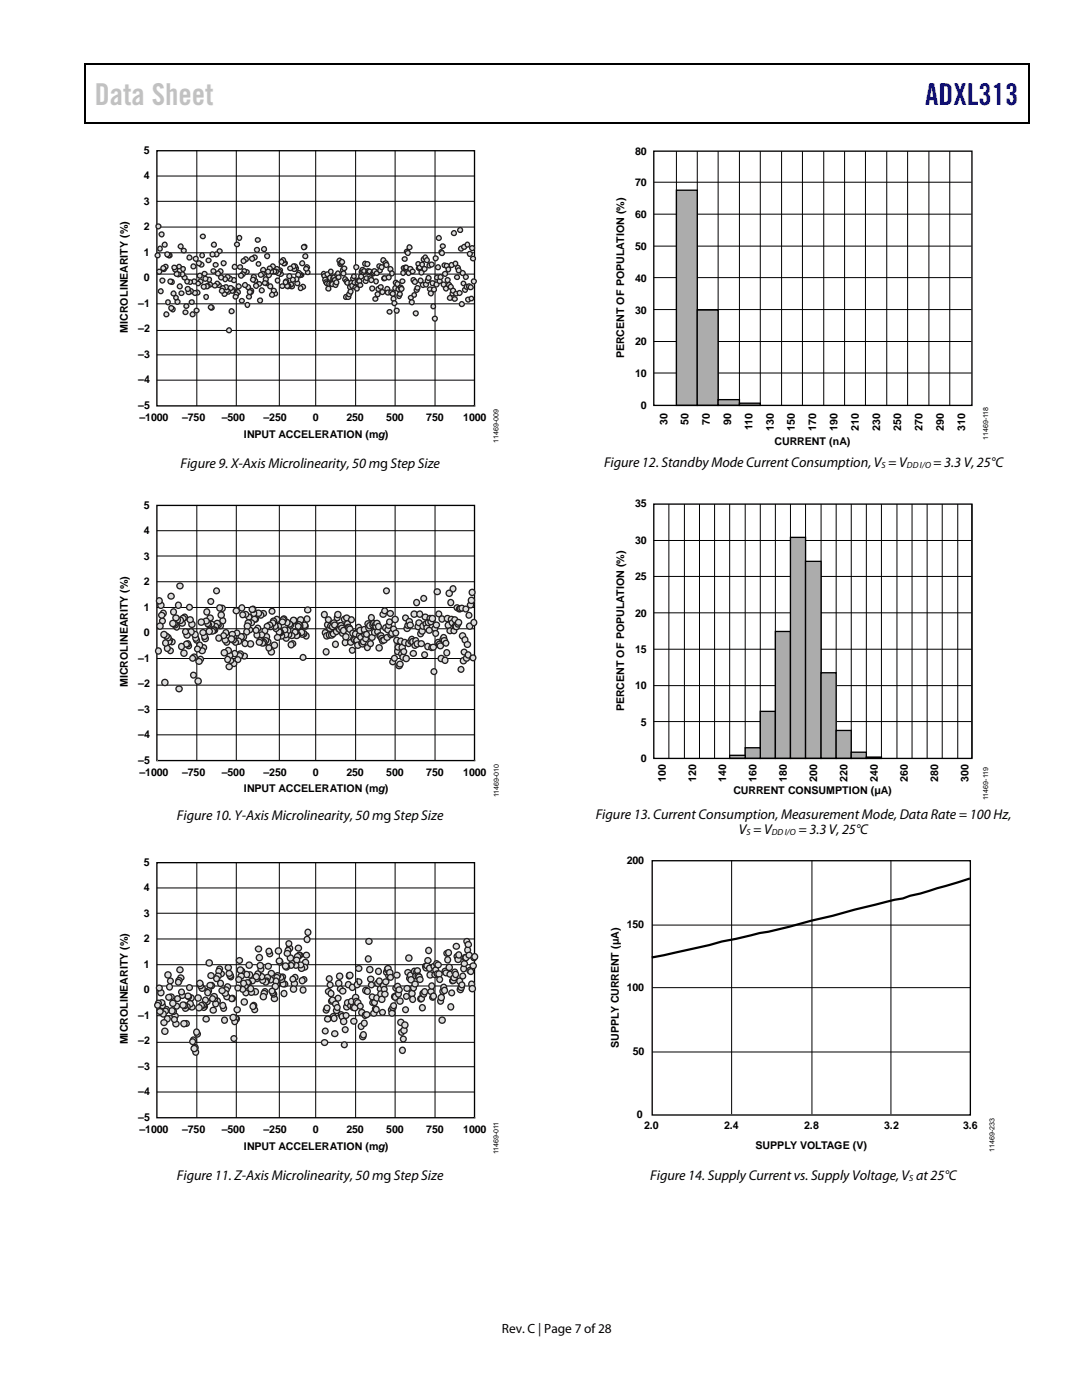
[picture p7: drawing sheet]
<svg xmlns="http://www.w3.org/2000/svg" width="216mm" height="279mm" viewBox="0 0 216 279" stroke-linecap="round" stroke-linejoin="round" font-family="sans-serif">
<defs><g id="words">
<text font-size="6" fill="#c1c1c1" x="18.9" y="21">Data Sheet</text>
<text font-size="6" fill="#00f" x="184.6" y="21">ADXL313</text>
<g font-size="2.8">
<text x="36" y="93.3">Figure 9. X-Axis Microlinearity,50 mg Step Size</text>
<text x="120.5" y="93.3">Figure 12. Standby Mode Current Consumption,V = V</text>
<text x="186.2" y="93.3">= 3.3 V, 25°C</text>
<text x="35.3" y="163.7">Figure 10. Y-Axis Microlinearity,50 mg Step Size</text>
<text x="118.9" y="163.4">Figure 13. Current Consumption, Measurement Mode, Data Rate = 100 Hz,</text>
<text x="147.4" y="166.5">V = V</text>
<text x="159.3" y="166.5">= 3.3 V, 25°C</text>
<text x="35.3" y="235.5">Figure 11. Z-Axis Microlinearity,50 mg StepSize</text>
<text x="129.8" y="235.5">Figure 14. Supply Current vs. Supply Voltage, V at 25°C</text>
</g>
<text font-size="2.7" x="100.2" y="266">Rev. C | Page 7 of28</text>
<g font-size="2.1">
<text x="28.7" y="35.8">4</text>
<text x="28.7" y="30.7">5</text>
<text x="126.7" y="30.8">80</text>
<text x="28.7" y="40.9">3</text>
<text x="126.7" y="37.2">70</text>
<text x="28.7" y="46">2</text>
<text x="126.7" y="43.5">60</text>
<text x="28.7" y="51.1">1</text>
<text x="126.7" y="49.9">50</text>
<text x="28.7" y="56.2">0</text>
<text x="126.7" y="56.2">40</text>
<text x="27.6" y="61.3">–1</text>
<text x="126.7" y="62.6">30</text>
<text x="25.5" y="66.4" transform="rotate(-90 25.5 66.4)">MICROLINEARITY (%)</text>
<text x="27.6" y="71.4">–3</text>
<text x="27.6" y="66.3">–2</text>
<text x="124.6" y="71.5" transform="rotate(-90 124.6 71.5)">PERCENT OF POPULATION (%)</text>
<text x="126.7" y="68.9">20</text>
<text x="27.6" y="76.5">–4</text>
<text x="126.7" y="75.3">10</text>
<text x="27.6" y="81.6">–5</text>
<text x="127.9" y="81.6">0</text>
<text x="27.8" y="84.1">–1000</text>
<text x="36.3" y="84.1">–750</text>
<text x="44.2" y="84.1">–500</text>
<text x="48.7" y="87.4">INPUT ACCELERATION (mg)</text>
<text x="52.6" y="84.1">–250</text>
<text x="62.4" y="84.1">0</text>
<text x="69.1" y="84.1">250</text>
<text x="77.1" y="84.1">500</text>
<text x="85.1" y="84.1">750</text>
<text x="92.4" y="84.1">1000</text>
<text x="133.2" y="84.7" transform="rotate(-90 133.2 84.7)">30</text>
<text x="137.4" y="84.7" transform="rotate(-90 137.4 84.7)">50</text>
<text x="141.7" y="84.7" transform="rotate(-90 141.7 84.7)">70</text>
<text x="145.9" y="84.7" transform="rotate(-90 145.9 84.7)">90</text>
<text x="150.1" y="85.8" transform="rotate(-90 150.1 85.8)">110</text>
<text x="154.4" y="85.9" transform="rotate(-90 154.4 85.9)">130</text>
<text x="154.6" y="88.8">CURRENT (nA)</text>
<text x="158.6" y="85.9" transform="rotate(-90 158.6 85.9)">150</text>
<text x="162.9" y="85.9" transform="rotate(-90 162.9 85.9)">170</text>
<text x="167.1" y="85.9" transform="rotate(-90 167.1 85.9)">190</text>
<text x="171.4" y="85.9" transform="rotate(-90 171.4 85.9)">210</text>
<text x="175.6" y="85.9" transform="rotate(-90 175.6 85.9)">230</text>
<text x="179.8" y="85.9" transform="rotate(-90 179.8 85.9)">250</text>
<text x="184.1" y="85.9" transform="rotate(-90 184.1 85.9)">270</text>
<text x="188.3" y="85.9" transform="rotate(-90 188.3 85.9)">290</text>
<text x="192.6" y="85.9" transform="rotate(-90 192.6 85.9)">310</text>
<text x="28.7" y="101.5">5</text>
<text x="126.7" y="101.3">35</text>
<text x="28.7" y="106.6">4</text>
<text x="28.7" y="111.7">3</text>
<text x="126.7" y="108.5">30</text>
<text x="28.7" y="116.8">2</text>
<text x="126.7" y="115.8">25</text>
<text x="28.7" y="121.9">1</text>
<text x="126.7" y="123">20</text>
<text x="28.7" y="126.9">0</text>
<text x="126.7" y="130.3">15</text>
<text x="25.5" y="137.2" transform="rotate(-90 25.5 137.2)">MICROLINEARITY (%)</text>
<text x="27.6" y="137.1">–2</text>
<text x="27.6" y="132">–1</text>
<text x="126.7" y="137.5">10</text>
<text x="27.6" y="142.2">–3</text>
<text x="124.6" y="142" transform="rotate(-90 124.6 142)">PERCENT OF POPULATION (%)</text>
<text x="27.6" y="147.3">–4</text>
<text x="127.9" y="144.8">5</text>
<text x="27.6" y="152.4">–5</text>
<text x="27.8" y="154.9">–1000</text>
<text x="36.3" y="154.9">–750</text>
<text x="44.2" y="154.9">–500</text>
<text x="52.6" y="154.9">–250</text>
<text x="62.4" y="154.9">0</text>
<text x="69.1" y="154.9">250</text>
<text x="77.1" y="154.9">500</text>
<text x="85.1" y="154.9">750</text>
<text x="92.4" y="154.9">1000</text>
<text x="127.9" y="152.1">0</text>
<text x="132.8" y="156" transform="rotate(-90 132.8 156)">100</text>
<text x="138.9" y="156" transform="rotate(-90 138.9 156)">120</text>
<text x="144.9" y="156" transform="rotate(-90 144.9 156)">140</text>
<text x="151" y="156" transform="rotate(-90 151 156)">160</text>
<text x="157" y="156" transform="rotate(-90 157 156)">180</text>
<text x="163" y="156" transform="rotate(-90 163 156)">200</text>
<text x="169.1" y="156" transform="rotate(-90 169.1 156)">220</text>
<text x="175.1" y="156" transform="rotate(-90 175.1 156)">240</text>
<text x="181.2" y="156" transform="rotate(-90 181.2 156)">260</text>
<text x="187.2" y="156" transform="rotate(-90 187.2 156)">280</text>
<text x="193.3" y="156" transform="rotate(-90 193.3 156)">300</text>
<text x="48.7" y="158.1">INPUT ACCELERATION (mg)</text>
<text x="146.3" y="158.5">CURRENT CONSUMPTION (µA)</text>
<text x="28.7" y="172.8">5</text>
<text x="125.1" y="172.5">200</text>
<text x="28.7" y="177.9">4</text>
<text x="28.7" y="183">3</text>
<text x="125.1" y="185.2">150</text>
<text x="28.7" y="188.1">2</text>
<text x="28.7" y="193.1">1</text>
<text x="125.1" y="197.9">100</text>
<text x="27.6" y="203.3">–1</text>
<text x="28.7" y="198.2">0</text>
<text x="25.5" y="208.4" transform="rotate(-90 25.5 208.4)">MICROLINEARITY (%)</text>
<text x="27.6" y="208.4">–2</text>
<text x="123.5" y="209.1" transform="rotate(-90 123.5 209.1)">SUPPLY CURRENT (µA)</text>
<text x="27.6" y="213.5">–3</text>
<text x="126.2" y="210.5">50</text>
<text x="27.6" y="218.6">–4</text>
<text x="27.6" y="223.7">–5</text>
<text x="27.8" y="226.2">–1000</text>
<text x="36.3" y="226.2">–750</text>
<text x="44.2" y="226.2">–500</text>
<text x="52.6" y="226.2">–250</text>
<text x="62.4" y="226.2">0</text>
<text x="69.1" y="226.2">250</text>
<text x="77.1" y="226.2">500</text>
<text x="85.1" y="226.2">750</text>
<text x="92.4" y="226.2">1000</text>
<text x="127.1" y="223.2">0</text>
<text x="128.5" y="225.3">2.0</text>
<text x="144.5" y="225.3">2.4</text>
<text x="160.5" y="225.3">2.8</text>
<text x="176.4" y="225.3">3.2</text>
<text x="192.2" y="225.3">3.6</text>
<text x="48.7" y="229.4">INPUT ACCELERATION (mg)</text>
<text x="150.8" y="229.2">SUPPLY VOLTAGE (V)</text>
</g>
<g font-size="1.8">
<text x="175.9" y="93.4">S</text>
<text x="181" y="93.4">DD I/O</text>
<text x="148.9" y="166.7">S</text>
<text x="154" y="166.7">DD I/O</text>
<text x="181.4" y="235.6">S</text>
</g>
<g font-size="1.4">
<text x="99.4" y="88.3" transform="rotate(-90 99.4 88.3)">11469-009</text>
<text x="197.2" y="87.8" transform="rotate(-90 197.2 87.8)">11469-118</text>
<text x="99.5" y="159.2" transform="rotate(-90 99.5 159.2)">11469-010</text>
<text x="197.2" y="159.7" transform="rotate(-90 197.2 159.7)">11469-119</text>
<text x="99.4" y="230.4" transform="rotate(-90 99.4 230.4)">11469-011</text>
<text x="198.5" y="229.9" transform="rotate(-90 198.5 229.9)">11469-233</text>
</g>
</g></defs>
<path d="M16.9 12.7h.2v1h-.2zM16.9 12.7h.2v.3h-.2zM82.5 12.7h.3v.3h-.3zM205.1 12.7h.3v1h-.3zM205.1 12.7h.3v.3h-.3zM16.9 24.4h.2v.2h-.2zM82.3 24.4h.2v.2h-.2zM205.1 24.4h.3v.2h-.3z" fill="#000"/>
<path d="M17 13.7v10.7M17.1 12.8h65.4M82.8 12.8h122.3M205.2 13.7v10.7M17.1 24.5h188" fill="none" stroke="#000" stroke-width=".25"/>
<path d="M31.3 30.1h63.4v50.9h-63.4z" fill="none" stroke="#000" stroke-width=".27"/>
<path d="M94.7 81h.1" fill="none" stroke="#868686" stroke-width=".27"/>
<g fill="none" stroke="#000" stroke-width=".2">
<path d="M31.3 35.1h63.4M39.3 30v51M47.2 30v51M55.7 30v51M63 30v51M71 30v51M78.8 30v51M86.8 30v51M31.3 54.7h63.4M31.3 50.5h63.4M31.3 45.3h63.4M31.3 40.2h63.4"/>
<path d="M31.3 75.9h63.4M31.3 70.8h63.4M31.3 65.9h63.4M31.3 60.6h63.4"/>
</g>
<circle cx="64.6" cy="54.7" r=".47" fill="#ddd"/>
<circle cx="64.6" cy="54.7" r=".47" fill="none" stroke="#231f20" stroke-width=".27"/>
<circle cx="64.7" cy="55.1" r=".48" fill="#ddd"/>
<circle cx="64.7" cy="55.1" r=".48" fill="none" stroke="#231f20" stroke-width=".27"/>
<circle cx="64.9" cy="55.8" r=".48" fill="#ddd"/>
<circle cx="64.9" cy="55.8" r=".48" fill="none" stroke="#231f20" stroke-width=".27"/>
<circle cx="65" cy="56.3" r=".46" fill="#ddd"/>
<circle cx="65" cy="56.3" r=".46" fill="none" stroke="#231f20" stroke-width=".27"/>
<circle cx="65.2" cy="56.6" r=".45" fill="#ddd"/>
<circle cx="65.2" cy="56.6" r=".45" fill="none" stroke="#231f20" stroke-width=".27"/>
<circle cx="65.4" cy="54.7" r=".5" fill="#ddd"/>
<circle cx="65.4" cy="54.7" r=".5" fill="none" stroke="#231f20" stroke-width=".27"/>
<circle cx="65.5" cy="57.6" r=".5" fill="#ddd"/>
<circle cx="65.5" cy="57.6" r=".5" fill="none" stroke="#231f20" stroke-width=".27"/>
<circle cx="65.7" cy="56.6" r=".48" fill="#ddd"/>
<circle cx="65.7" cy="56.6" r=".48" fill="none" stroke="#231f20" stroke-width=".27"/>
<circle cx="65.9" cy="55.4" r=".48" fill="#ddd"/>
<circle cx="65.9" cy="55.4" r=".48" fill="none" stroke="#231f20" stroke-width=".27"/>
<circle cx="66" cy="54.2" r=".47" fill="#ddd"/>
<circle cx="66" cy="54.2" r=".47" fill="none" stroke="#231f20" stroke-width=".27"/>
<circle cx="66.1" cy="56.6" r=".5" fill="#ddd"/>
<circle cx="66.1" cy="56.6" r=".5" fill="none" stroke="#231f20" stroke-width=".27"/>
<circle cx="66.3" cy="56.7" r=".5" fill="#ddd"/>
<circle cx="66.3" cy="56.7" r=".5" fill="none" stroke="#231f20" stroke-width=".27"/>
<circle cx="66.5" cy="55.5" r=".47" fill="#ddd"/>
<circle cx="66.5" cy="55.5" r=".47" fill="none" stroke="#231f20" stroke-width=".27"/>
<circle cx="66.7" cy="55.4" r=".48" fill="#ddd"/>
<circle cx="66.7" cy="55.4" r=".48" fill="none" stroke="#231f20" stroke-width=".27"/>
<circle cx="66.8" cy="55.9" r=".47" fill="#ddd"/>
<circle cx="66.8" cy="55.9" r=".47" fill="none" stroke="#231f20" stroke-width=".27"/>
<circle cx="66.9" cy="56.9" r=".5" fill="#ddd"/>
<circle cx="66.9" cy="56.9" r=".5" fill="none" stroke="#231f20" stroke-width=".27"/>
<circle cx="67.1" cy="56.4" r=".5" fill="#ddd"/>
<circle cx="67.1" cy="56.4" r=".5" fill="none" stroke="#231f20" stroke-width=".27"/>
<circle cx="67.3" cy="54.9" r=".46" fill="#ddd"/>
<circle cx="67.3" cy="54.9" r=".46" fill="none" stroke="#231f20" stroke-width=".27"/>
<circle cx="67.4" cy="54.6" r=".47" fill="#ddd"/>
<circle cx="67.4" cy="54.6" r=".47" fill="none" stroke="#231f20" stroke-width=".27"/>
<circle cx="67.5" cy="55.3" r=".48" fill="#ddd"/>
<circle cx="67.5" cy="55.3" r=".48" fill="none" stroke="#231f20" stroke-width=".27"/>
<circle cx="67.7" cy="52" r=".5" fill="#ddd"/>
<circle cx="67.7" cy="52" r=".5" fill="none" stroke="#231f20" stroke-width=".27"/>
<circle cx="67.9" cy="52.7" r=".48" fill="#ddd"/>
<circle cx="67.9" cy="52.7" r=".48" fill="none" stroke="#231f20" stroke-width=".27"/>
<circle cx="68.1" cy="52.4" r=".48" fill="#ddd"/>
<circle cx="68.1" cy="52.4" r=".48" fill="none" stroke="#231f20" stroke-width=".27"/>
<circle cx="68.2" cy="52.3" r=".48" fill="#ddd"/>
<circle cx="68.2" cy="52.3" r=".48" fill="none" stroke="#231f20" stroke-width=".27"/>
<circle cx="68.4" cy="53.9" r=".47" fill="#ddd"/>
<circle cx="68.4" cy="53.9" r=".47" fill="none" stroke="#231f20" stroke-width=".27"/>
<circle cx="68.5" cy="54.6" r=".5" fill="#ddd"/>
<circle cx="68.5" cy="54.6" r=".5" fill="none" stroke="#231f20" stroke-width=".27"/>
<circle cx="68.7" cy="53.6" r=".46" fill="#ddd"/>
<circle cx="68.7" cy="53.6" r=".46" fill="none" stroke="#231f20" stroke-width=".27"/>
<circle cx="68.9" cy="55.7" r=".48" fill="#ddd"/>
<circle cx="68.9" cy="55.7" r=".48" fill="none" stroke="#231f20" stroke-width=".27"/>
<circle cx="69" cy="59.3" r=".47" fill="#ddd"/>
<circle cx="69" cy="59.3" r=".47" fill="none" stroke="#231f20" stroke-width=".27"/>
<circle cx="69.2" cy="56.2" r=".5" fill="#ddd"/>
<circle cx="69.2" cy="56.2" r=".5" fill="none" stroke="#231f20" stroke-width=".27"/>
<circle cx="69.3" cy="56.4" r=".5" fill="#ddd"/>
<circle cx="69.3" cy="56.4" r=".5" fill="none" stroke="#231f20" stroke-width=".27"/>
<circle cx="69.5" cy="59.3" r=".48" fill="#ddd"/>
<circle cx="69.5" cy="59.3" r=".48" fill="none" stroke="#231f20" stroke-width=".27"/>
<circle cx="69.7" cy="58.7" r=".47" fill="#ddd"/>
<circle cx="69.7" cy="58.7" r=".47" fill="none" stroke="#231f20" stroke-width=".27"/>
<circle cx="69.8" cy="57.3" r=".47" fill="#ddd"/>
<circle cx="69.8" cy="57.3" r=".47" fill="none" stroke="#231f20" stroke-width=".27"/>
<circle cx="70" cy="58.2" r=".5" fill="#ddd"/>
<circle cx="70" cy="58.2" r=".5" fill="none" stroke="#231f20" stroke-width=".27"/>
<circle cx="70.1" cy="56.4" r=".5" fill="#ddd"/>
<circle cx="70.1" cy="56.4" r=".5" fill="none" stroke="#231f20" stroke-width=".27"/>
<circle cx="70.3" cy="57" r=".48" fill="#ddd"/>
<circle cx="70.3" cy="57" r=".48" fill="none" stroke="#231f20" stroke-width=".27"/>
<circle cx="70.4" cy="55.6" r=".46" fill="#ddd"/>
<circle cx="70.4" cy="55.6" r=".46" fill="none" stroke="#231f20" stroke-width=".27"/>
<circle cx="70.6" cy="55.1" r=".45" fill="#ddd"/>
<circle cx="70.6" cy="55.1" r=".45" fill="none" stroke="#231f20" stroke-width=".27"/>
<circle cx="70.7" cy="56.4" r=".5" fill="#ddd"/>
<circle cx="70.7" cy="56.4" r=".5" fill="none" stroke="#231f20" stroke-width=".27"/>
<circle cx="70.9" cy="57.4" r=".48" fill="#ddd"/>
<circle cx="70.9" cy="57.4" r=".48" fill="none" stroke="#231f20" stroke-width=".27"/>
<circle cx="71.1" cy="53.3" r=".48" fill="#ddd"/>
<circle cx="71.1" cy="53.3" r=".48" fill="none" stroke="#231f20" stroke-width=".27"/>
<circle cx="71.2" cy="57.6" r=".45" fill="#ddd"/>
<circle cx="71.2" cy="57.6" r=".45" fill="none" stroke="#231f20" stroke-width=".27"/>
<circle cx="71.4" cy="56.4" r=".5" fill="#ddd"/>
<circle cx="71.4" cy="56.4" r=".5" fill="none" stroke="#231f20" stroke-width=".27"/>
<circle cx="71.5" cy="56" r=".5" fill="#ddd"/>
<circle cx="71.5" cy="56" r=".5" fill="none" stroke="#231f20" stroke-width=".27"/>
<circle cx="71.7" cy="56.1" r=".48" fill="#ddd"/>
<circle cx="71.7" cy="56.1" r=".48" fill="none" stroke="#231f20" stroke-width=".27"/>
<circle cx="71.9" cy="56.9" r=".46" fill="#ddd"/>
<circle cx="71.9" cy="56.9" r=".46" fill="none" stroke="#231f20" stroke-width=".27"/>
<circle cx="72.1" cy="55.2" r=".48" fill="#ddd"/>
<circle cx="72.1" cy="55.2" r=".48" fill="none" stroke="#231f20" stroke-width=".27"/>
<circle cx="72.2" cy="54.2" r=".5" fill="#ddd"/>
<circle cx="72.2" cy="54.2" r=".5" fill="none" stroke="#231f20" stroke-width=".27"/>
<circle cx="72.3" cy="53.8" r=".48" fill="#ddd"/>
<circle cx="72.3" cy="53.8" r=".48" fill="none" stroke="#231f20" stroke-width=".27"/>
<circle cx="72.5" cy="54.3" r=".48" fill="#ddd"/>
<circle cx="72.5" cy="54.3" r=".48" fill="none" stroke="#231f20" stroke-width=".27"/>
<circle cx="72.7" cy="54.1" r=".46" fill="#ddd"/>
<circle cx="72.7" cy="54.1" r=".46" fill="none" stroke="#231f20" stroke-width=".27"/>
<circle cx="72.8" cy="52.6" r=".46" fill="#ddd"/>
<circle cx="72.8" cy="52.6" r=".46" fill="none" stroke="#231f20" stroke-width=".27"/>
<circle cx="73" cy="56.1" r=".5" fill="#ddd"/>
<circle cx="73" cy="56.1" r=".5" fill="none" stroke="#231f20" stroke-width=".27"/>
<circle cx="73.1" cy="55.5" r=".48" fill="#ddd"/>
<circle cx="73.1" cy="55.5" r=".48" fill="none" stroke="#231f20" stroke-width=".27"/>
<circle cx="73.3" cy="52.7" r=".48" fill="#ddd"/>
<circle cx="73.3" cy="52.7" r=".48" fill="none" stroke="#231f20" stroke-width=".27"/>
<circle cx="73.5" cy="54.1" r=".46" fill="#ddd"/>
<circle cx="73.5" cy="54.1" r=".46" fill="none" stroke="#231f20" stroke-width=".27"/>
<circle cx="73.6" cy="54.3" r=".48" fill="#ddd"/>
<circle cx="73.6" cy="54.3" r=".48" fill="none" stroke="#231f20" stroke-width=".27"/>
<circle cx="73.7" cy="54.2" r=".48" fill="#ddd"/>
<circle cx="73.7" cy="54.2" r=".48" fill="none" stroke="#231f20" stroke-width=".27"/>
<circle cx="73.9" cy="55.5" r=".48" fill="#ddd"/>
<circle cx="73.9" cy="55.5" r=".48" fill="none" stroke="#231f20" stroke-width=".27"/>
<circle cx="74.1" cy="55.9" r=".48" fill="#ddd"/>
<circle cx="74.1" cy="55.9" r=".48" fill="none" stroke="#231f20" stroke-width=".27"/>
<circle cx="74.3" cy="57.6" r=".48" fill="#ddd"/>
<circle cx="74.3" cy="57.6" r=".48" fill="none" stroke="#231f20" stroke-width=".27"/>
<circle cx="74.4" cy="54.6" r=".47" fill="#ddd"/>
<circle cx="74.4" cy="54.6" r=".47" fill="none" stroke="#231f20" stroke-width=".27"/>
<circle cx="74.6" cy="54.4" r=".5" fill="#ddd"/>
<circle cx="74.6" cy="54.4" r=".5" fill="none" stroke="#231f20" stroke-width=".27"/>
<circle cx="74.7" cy="54.1" r=".48" fill="#ddd"/>
<circle cx="74.7" cy="54.1" r=".48" fill="none" stroke="#231f20" stroke-width=".27"/>
<circle cx="74.9" cy="59.7" r=".46" fill="#ddd"/>
<circle cx="74.9" cy="59.7" r=".46" fill="none" stroke="#231f20" stroke-width=".27"/>
<circle cx="75.1" cy="56.2" r=".47" fill="#ddd"/>
<circle cx="75.1" cy="56.2" r=".47" fill="none" stroke="#231f20" stroke-width=".27"/>
<circle cx="75.2" cy="54.5" r=".48" fill="#ddd"/>
<circle cx="75.2" cy="54.5" r=".48" fill="none" stroke="#231f20" stroke-width=".27"/>
<circle cx="75.4" cy="58.7" r=".5" fill="#ddd"/>
<circle cx="75.4" cy="58.7" r=".5" fill="none" stroke="#231f20" stroke-width=".27"/>
<circle cx="75.5" cy="57.7" r=".48" fill="#ddd"/>
<circle cx="75.5" cy="57.7" r=".48" fill="none" stroke="#231f20" stroke-width=".27"/>
<circle cx="75.7" cy="53.1" r=".46" fill="#ddd"/>
<circle cx="75.7" cy="53.1" r=".46" fill="none" stroke="#231f20" stroke-width=".27"/>
<circle cx="75.9" cy="54" r=".47" fill="#ddd"/>
<circle cx="75.9" cy="54" r=".47" fill="none" stroke="#231f20" stroke-width=".27"/>
<circle cx="76" cy="57.3" r=".48" fill="#ddd"/>
<circle cx="76" cy="57.3" r=".48" fill="none" stroke="#231f20" stroke-width=".27"/>
<circle cx="76.1" cy="53.3" r=".5" fill="#ddd"/>
<circle cx="76.1" cy="53.3" r=".5" fill="none" stroke="#231f20" stroke-width=".27"/>
<circle cx="76.3" cy="58.3" r=".48" fill="#ddd"/>
<circle cx="76.3" cy="58.3" r=".48" fill="none" stroke="#231f20" stroke-width=".27"/>
<circle cx="76.5" cy="51.9" r=".48" fill="#ddd"/>
<circle cx="76.5" cy="51.9" r=".48" fill="none" stroke="#231f20" stroke-width=".27"/>
<circle cx="76.7" cy="55.6" r=".47" fill="#ddd"/>
<circle cx="76.7" cy="55.6" r=".47" fill="none" stroke="#231f20" stroke-width=".27"/>
<circle cx="76.8" cy="55.5" r=".48" fill="#ddd"/>
<circle cx="76.8" cy="55.5" r=".48" fill="none" stroke="#231f20" stroke-width=".27"/>
<circle cx="76.9" cy="52.5" r=".48" fill="#ddd"/>
<circle cx="76.9" cy="52.5" r=".48" fill="none" stroke="#231f20" stroke-width=".27"/>
<circle cx="77.1" cy="52.9" r=".48" fill="#ddd"/>
<circle cx="77.1" cy="52.9" r=".48" fill="none" stroke="#231f20" stroke-width=".27"/>
<circle cx="77.3" cy="57.7" r=".48" fill="#ddd"/>
<circle cx="77.3" cy="57.7" r=".48" fill="none" stroke="#231f20" stroke-width=".27"/>
<circle cx="77.4" cy="58.4" r=".5" fill="#ddd"/>
<circle cx="77.4" cy="58.4" r=".5" fill="none" stroke="#231f20" stroke-width=".27"/>
<circle cx="77.6" cy="55.4" r=".5" fill="#ddd"/>
<circle cx="77.6" cy="55.4" r=".5" fill="none" stroke="#231f20" stroke-width=".27"/>
<circle cx="77.7" cy="62.2" r=".47" fill="#ddd"/>
<circle cx="77.7" cy="62.2" r=".47" fill="none" stroke="#231f20" stroke-width=".27"/>
<circle cx="77.9" cy="53.7" r=".48" fill="#ddd"/>
<circle cx="77.9" cy="53.7" r=".48" fill="none" stroke="#231f20" stroke-width=".27"/>
<circle cx="78.1" cy="58.4" r=".48" fill="#ddd"/>
<circle cx="78.1" cy="58.4" r=".48" fill="none" stroke="#231f20" stroke-width=".27"/>
<circle cx="78.2" cy="54.6" r=".47" fill="#ddd"/>
<circle cx="78.2" cy="54.6" r=".47" fill="none" stroke="#231f20" stroke-width=".27"/>
<circle cx="78.4" cy="58.6" r=".5" fill="#ddd"/>
<circle cx="78.4" cy="58.6" r=".5" fill="none" stroke="#231f20" stroke-width=".27"/>
<circle cx="78.5" cy="59.6" r=".48" fill="#ddd"/>
<circle cx="78.5" cy="59.6" r=".48" fill="none" stroke="#231f20" stroke-width=".27"/>
<circle cx="78.7" cy="60.5" r=".47" fill="#ddd"/>
<circle cx="78.7" cy="60.5" r=".47" fill="none" stroke="#231f20" stroke-width=".27"/>
<circle cx="78.9" cy="57.5" r=".47" fill="#ddd"/>
<circle cx="78.9" cy="57.5" r=".47" fill="none" stroke="#231f20" stroke-width=".27"/>
<circle cx="79" cy="56.4" r=".5" fill="#ddd"/>
<circle cx="79" cy="56.4" r=".5" fill="none" stroke="#231f20" stroke-width=".27"/>
<circle cx="79.2" cy="62" r=".5" fill="#ddd"/>
<circle cx="79.2" cy="62" r=".5" fill="none" stroke="#231f20" stroke-width=".27"/>
<circle cx="79.3" cy="56.7" r=".48" fill="#ddd"/>
<circle cx="79.3" cy="56.7" r=".48" fill="none" stroke="#231f20" stroke-width=".27"/>
<circle cx="79.5" cy="57.7" r=".46" fill="#ddd"/>
<circle cx="79.5" cy="57.7" r=".46" fill="none" stroke="#231f20" stroke-width=".27"/>
<circle cx="79.7" cy="59.1" r=".47" fill="#ddd"/>
<circle cx="79.7" cy="59.1" r=".47" fill="none" stroke="#231f20" stroke-width=".27"/>
<circle cx="79.8" cy="58.7" r=".48" fill="#ddd"/>
<circle cx="79.8" cy="58.7" r=".48" fill="none" stroke="#231f20" stroke-width=".27"/>
<circle cx="80" cy="57.4" r=".5" fill="#ddd"/>
<circle cx="80" cy="57.4" r=".5" fill="none" stroke="#231f20" stroke-width=".27"/>
<circle cx="80.1" cy="57.7" r=".48" fill="#ddd"/>
<circle cx="80.1" cy="57.7" r=".48" fill="none" stroke="#231f20" stroke-width=".27"/>
<circle cx="80.3" cy="56.1" r=".46" fill="#ddd"/>
<circle cx="80.3" cy="56.1" r=".46" fill="none" stroke="#231f20" stroke-width=".27"/>
<circle cx="80.5" cy="54.5" r=".47" fill="#ddd"/>
<circle cx="80.5" cy="54.5" r=".47" fill="none" stroke="#231f20" stroke-width=".27"/>
<circle cx="80.6" cy="53.5" r=".5" fill="#ddd"/>
<circle cx="80.6" cy="53.5" r=".5" fill="none" stroke="#231f20" stroke-width=".27"/>
<circle cx="80.7" cy="51.7" r=".48" fill="#ddd"/>
<circle cx="80.7" cy="51.7" r=".48" fill="none" stroke="#231f20" stroke-width=".27"/>
<circle cx="80.9" cy="53.4" r=".48" fill="#ddd"/>
<circle cx="80.9" cy="53.4" r=".48" fill="none" stroke="#231f20" stroke-width=".27"/>
<circle cx="81.1" cy="53.4" r=".45" fill="#ddd"/>
<circle cx="81.1" cy="53.4" r=".45" fill="none" stroke="#231f20" stroke-width=".27"/>
<circle cx="81.2" cy="50.2" r=".48" fill="#ddd"/>
<circle cx="81.2" cy="50.2" r=".48" fill="none" stroke="#231f20" stroke-width=".27"/>
<circle cx="81.4" cy="50.5" r=".5" fill="#ddd"/>
<circle cx="81.4" cy="50.5" r=".5" fill="none" stroke="#231f20" stroke-width=".27"/>
<circle cx="81.5" cy="54.5" r=".48" fill="#ddd"/>
<circle cx="81.5" cy="54.5" r=".48" fill="none" stroke="#231f20" stroke-width=".27"/>
<circle cx="81.7" cy="49.4" r=".48" fill="#ddd"/>
<circle cx="81.7" cy="49.4" r=".48" fill="none" stroke="#231f20" stroke-width=".27"/>
<circle cx="81.9" cy="53.7" r=".48" fill="#ddd"/>
<circle cx="81.9" cy="53.7" r=".48" fill="none" stroke="#231f20" stroke-width=".27"/>
<circle cx="82" cy="59.4" r=".48" fill="#ddd"/>
<circle cx="82" cy="59.4" r=".48" fill="none" stroke="#231f20" stroke-width=".27"/>
<circle cx="82.2" cy="60.3" r=".5" fill="#ddd"/>
<circle cx="82.2" cy="60.3" r=".5" fill="none" stroke="#231f20" stroke-width=".27"/>
<circle cx="82.3" cy="54.2" r=".46" fill="#ddd"/>
<circle cx="82.3" cy="54.2" r=".46" fill="none" stroke="#231f20" stroke-width=".27"/>
<circle cx="82.5" cy="55.9" r=".48" fill="#ddd"/>
<circle cx="82.5" cy="55.9" r=".48" fill="none" stroke="#231f20" stroke-width=".27"/>
<circle cx="82.7" cy="58.9" r=".45" fill="#ddd"/>
<circle cx="82.7" cy="58.9" r=".45" fill="none" stroke="#231f20" stroke-width=".27"/>
<circle cx="82.8" cy="56.3" r=".5" fill="#ddd"/>
<circle cx="82.8" cy="56.3" r=".5" fill="none" stroke="#231f20" stroke-width=".27"/>
<circle cx="83" cy="62.5" r=".5" fill="#ddd"/>
<circle cx="83" cy="62.5" r=".5" fill="none" stroke="#231f20" stroke-width=".27"/>
<circle cx="83.1" cy="57.9" r=".46" fill="#ddd"/>
<circle cx="83.1" cy="57.9" r=".46" fill="none" stroke="#231f20" stroke-width=".27"/>
<circle cx="83.3" cy="57.5" r=".46" fill="#ddd"/>
<circle cx="83.3" cy="57.5" r=".46" fill="none" stroke="#231f20" stroke-width=".27"/>
<circle cx="83.4" cy="52.7" r=".45" fill="#ddd"/>
<circle cx="83.4" cy="52.7" r=".45" fill="none" stroke="#231f20" stroke-width=".27"/>
<circle cx="83.6" cy="53.5" r=".49" fill="#ddd"/>
<circle cx="83.6" cy="53.5" r=".49" fill="none" stroke="#231f20" stroke-width=".27"/>
<circle cx="83.7" cy="53.4" r=".48" fill="#ddd"/>
<circle cx="83.7" cy="53.4" r=".48" fill="none" stroke="#231f20" stroke-width=".27"/>
<circle cx="83.9" cy="56" r=".48" fill="#ddd"/>
<circle cx="83.9" cy="56" r=".48" fill="none" stroke="#231f20" stroke-width=".27"/>
<circle cx="84.1" cy="54.4" r=".48" fill="#ddd"/>
<circle cx="84.1" cy="54.4" r=".48" fill="none" stroke="#231f20" stroke-width=".27"/>
<circle cx="84.3" cy="52.8" r=".47" fill="#ddd"/>
<circle cx="84.3" cy="52.8" r=".47" fill="none" stroke="#231f20" stroke-width=".27"/>
<circle cx="84.4" cy="56.9" r=".5" fill="#ddd"/>
<circle cx="84.4" cy="56.9" r=".5" fill="none" stroke="#231f20" stroke-width=".27"/>
<circle cx="84.5" cy="51.8" r=".48" fill="#ddd"/>
<circle cx="84.5" cy="51.8" r=".48" fill="none" stroke="#231f20" stroke-width=".27"/>
<circle cx="84.7" cy="53.7" r=".48" fill="#ddd"/>
<circle cx="84.7" cy="53.7" r=".48" fill="none" stroke="#231f20" stroke-width=".27"/>
<circle cx="84.9" cy="51.4" r=".47" fill="#ddd"/>
<circle cx="84.9" cy="51.4" r=".47" fill="none" stroke="#231f20" stroke-width=".27"/>
<circle cx="85" cy="56.8" r=".5" fill="#ddd"/>
<circle cx="85" cy="56.8" r=".5" fill="none" stroke="#231f20" stroke-width=".27"/>
<circle cx="85.2" cy="51.9" r=".5" fill="#ddd"/>
<circle cx="85.2" cy="51.9" r=".5" fill="none" stroke="#231f20" stroke-width=".27"/>
<circle cx="85.3" cy="56" r=".48" fill="#ddd"/>
<circle cx="85.3" cy="56" r=".48" fill="none" stroke="#231f20" stroke-width=".27"/>
<circle cx="85.5" cy="55.5" r=".48" fill="#ddd"/>
<circle cx="85.5" cy="55.5" r=".48" fill="none" stroke="#231f20" stroke-width=".27"/>
<circle cx="85.7" cy="53" r=".47" fill="#ddd"/>
<circle cx="85.7" cy="53" r=".47" fill="none" stroke="#231f20" stroke-width=".27"/>
<circle cx="85.8" cy="57.7" r=".48" fill="#ddd"/>
<circle cx="85.8" cy="57.7" r=".48" fill="none" stroke="#231f20" stroke-width=".27"/>
<circle cx="86" cy="58.5" r=".5" fill="#ddd"/>
<circle cx="86" cy="58.5" r=".5" fill="none" stroke="#231f20" stroke-width=".27"/>
<circle cx="86.1" cy="52.8" r=".48" fill="#ddd"/>
<circle cx="86.1" cy="52.8" r=".48" fill="none" stroke="#231f20" stroke-width=".27"/>
<circle cx="86.3" cy="56.5" r=".48" fill="#ddd"/>
<circle cx="86.3" cy="56.5" r=".48" fill="none" stroke="#231f20" stroke-width=".27"/>
<circle cx="86.5" cy="61.1" r=".47" fill="#ddd"/>
<circle cx="86.5" cy="61.1" r=".47" fill="none" stroke="#231f20" stroke-width=".27"/>
<circle cx="86.6" cy="57.8" r=".5" fill="#ddd"/>
<circle cx="86.6" cy="57.8" r=".5" fill="none" stroke="#231f20" stroke-width=".27"/>
<circle cx="86.8" cy="63.6" r=".5" fill="#ddd"/>
<circle cx="86.8" cy="63.6" r=".5" fill="none" stroke="#231f20" stroke-width=".27"/>
<circle cx="86.9" cy="51.6" r=".48" fill="#ddd"/>
<circle cx="86.9" cy="51.6" r=".48" fill="none" stroke="#231f20" stroke-width=".27"/>
<circle cx="87.1" cy="56.8" r=".48" fill="#ddd"/>
<circle cx="87.1" cy="56.8" r=".48" fill="none" stroke="#231f20" stroke-width=".27"/>
<circle cx="87.2" cy="55.4" r=".5" fill="#ddd"/>
<circle cx="87.2" cy="55.4" r=".5" fill="none" stroke="#231f20" stroke-width=".27"/>
<circle cx="87.4" cy="53.3" r=".5" fill="#ddd"/>
<circle cx="87.4" cy="53.3" r=".5" fill="none" stroke="#231f20" stroke-width=".27"/>
<circle cx="87.6" cy="47.5" r=".48" fill="#ddd"/>
<circle cx="87.6" cy="47.5" r=".48" fill="none" stroke="#231f20" stroke-width=".27"/>
<circle cx="87.7" cy="56.1" r=".48" fill="#ddd"/>
<circle cx="87.7" cy="56.1" r=".48" fill="none" stroke="#231f20" stroke-width=".27"/>
<circle cx="87.9" cy="55.3" r=".48" fill="#ddd"/>
<circle cx="87.9" cy="55.3" r=".48" fill="none" stroke="#231f20" stroke-width=".27"/>
<circle cx="88.1" cy="50.3" r=".45" fill="#ddd"/>
<circle cx="88.1" cy="50.3" r=".45" fill="none" stroke="#231f20" stroke-width=".27"/>
<circle cx="88.2" cy="50.5" r=".5" fill="#ddd"/>
<circle cx="88.2" cy="50.5" r=".5" fill="none" stroke="#231f20" stroke-width=".27"/>
<circle cx="88.3" cy="49.1" r=".46" fill="#ddd"/>
<circle cx="88.3" cy="49.1" r=".46" fill="none" stroke="#231f20" stroke-width=".27"/>
<circle cx="88.5" cy="56.8" r=".48" fill="#ddd"/>
<circle cx="88.5" cy="56.8" r=".48" fill="none" stroke="#231f20" stroke-width=".27"/>
<circle cx="88.7" cy="52.9" r=".45" fill="#ddd"/>
<circle cx="88.7" cy="52.9" r=".45" fill="none" stroke="#231f20" stroke-width=".27"/>
<circle cx="88.8" cy="54.7" r=".5" fill="#ddd"/>
<circle cx="88.8" cy="54.7" r=".5" fill="none" stroke="#231f20" stroke-width=".27"/>
<circle cx="89" cy="57.6" r=".49" fill="#ddd"/>
<circle cx="89" cy="57.6" r=".49" fill="none" stroke="#231f20" stroke-width=".27"/>
<circle cx="89.1" cy="53.1" r=".48" fill="#ddd"/>
<circle cx="89.1" cy="53.1" r=".48" fill="none" stroke="#231f20" stroke-width=".27"/>
<circle cx="89.3" cy="55.9" r=".48" fill="#ddd"/>
<circle cx="89.3" cy="55.9" r=".48" fill="none" stroke="#231f20" stroke-width=".27"/>
<circle cx="89.5" cy="53.8" r=".47" fill="#ddd"/>
<circle cx="89.5" cy="53.8" r=".47" fill="none" stroke="#231f20" stroke-width=".27"/>
<circle cx="89.6" cy="56.9" r=".5" fill="#ddd"/>
<circle cx="89.6" cy="56.9" r=".5" fill="none" stroke="#231f20" stroke-width=".27"/>
<circle cx="89.8" cy="59.5" r=".5" fill="#ddd"/>
<circle cx="89.8" cy="59.5" r=".5" fill="none" stroke="#231f20" stroke-width=".27"/>
<circle cx="89.9" cy="57.2" r=".48" fill="#ddd"/>
<circle cx="89.9" cy="57.2" r=".48" fill="none" stroke="#231f20" stroke-width=".27"/>
<circle cx="90.1" cy="52.9" r=".48" fill="#ddd"/>
<circle cx="90.1" cy="52.9" r=".48" fill="none" stroke="#231f20" stroke-width=".27"/>
<circle cx="90.3" cy="58.6" r=".47" fill="#ddd"/>
<circle cx="90.3" cy="58.6" r=".47" fill="none" stroke="#231f20" stroke-width=".27"/>
<circle cx="90.4" cy="58" r=".5" fill="#ddd"/>
<circle cx="90.4" cy="58" r=".5" fill="none" stroke="#231f20" stroke-width=".27"/>
<circle cx="90.6" cy="46.5" r=".5" fill="#ddd"/>
<circle cx="90.6" cy="46.5" r=".5" fill="none" stroke="#231f20" stroke-width=".27"/>
<circle cx="90.7" cy="59.7" r=".46" fill="#ddd"/>
<circle cx="90.7" cy="59.7" r=".46" fill="none" stroke="#231f20" stroke-width=".27"/>
<circle cx="90.9" cy="52.6" r=".47" fill="#ddd"/>
<circle cx="90.9" cy="52.6" r=".47" fill="none" stroke="#231f20" stroke-width=".27"/>
<circle cx="91" cy="58.6" r=".48" fill="#ddd"/>
<circle cx="91" cy="58.6" r=".48" fill="none" stroke="#231f20" stroke-width=".27"/>
<circle cx="91.2" cy="55.3" r=".48" fill="#ddd"/>
<circle cx="91.2" cy="55.3" r=".48" fill="none" stroke="#231f20" stroke-width=".27"/>
<circle cx="91.4" cy="53.4" r=".48" fill="#ddd"/>
<circle cx="91.4" cy="53.4" r=".48" fill="none" stroke="#231f20" stroke-width=".27"/>
<circle cx="91.5" cy="54" r=".48" fill="#ddd"/>
<circle cx="91.5" cy="54" r=".48" fill="none" stroke="#231f20" stroke-width=".27"/>
<circle cx="91.7" cy="58.5" r=".47" fill="#ddd"/>
<circle cx="91.7" cy="58.5" r=".47" fill="none" stroke="#231f20" stroke-width=".27"/>
<circle cx="91.8" cy="45.9" r=".5" fill="#ddd"/>
<circle cx="91.8" cy="45.9" r=".5" fill="none" stroke="#231f20" stroke-width=".27"/>
<circle cx="92" cy="49.6" r=".5" fill="#ddd"/>
<circle cx="92" cy="49.6" r=".5" fill="none" stroke="#231f20" stroke-width=".27"/>
<circle cx="92.1" cy="60.7" r=".48" fill="#ddd"/>
<circle cx="92.1" cy="60.7" r=".48" fill="none" stroke="#231f20" stroke-width=".27"/>
<circle cx="92.3" cy="54.5" r=".48" fill="#ddd"/>
<circle cx="92.3" cy="54.5" r=".48" fill="none" stroke="#231f20" stroke-width=".27"/>
<circle cx="92.5" cy="56.6" r=".45" fill="#ddd"/>
<circle cx="92.5" cy="56.6" r=".45" fill="none" stroke="#231f20" stroke-width=".27"/>
<circle cx="92.6" cy="49.3" r=".5" fill="#ddd"/>
<circle cx="92.6" cy="49.3" r=".5" fill="none" stroke="#231f20" stroke-width=".27"/>
<circle cx="92.8" cy="57.8" r=".5" fill="#ddd"/>
<circle cx="92.8" cy="57.8" r=".5" fill="none" stroke="#231f20" stroke-width=".27"/>
<circle cx="92.9" cy="55.3" r=".47" fill="#ddd"/>
<circle cx="92.9" cy="55.3" r=".47" fill="none" stroke="#231f20" stroke-width=".27"/>
<circle cx="93.1" cy="57.2" r=".48" fill="#ddd"/>
<circle cx="93.1" cy="57.2" r=".48" fill="none" stroke="#231f20" stroke-width=".27"/>
<circle cx="93.3" cy="48.8" r=".47" fill="#ddd"/>
<circle cx="93.3" cy="48.8" r=".47" fill="none" stroke="#231f20" stroke-width=".27"/>
<circle cx="93.4" cy="59.8" r=".5" fill="#ddd"/>
<circle cx="93.4" cy="59.8" r=".5" fill="none" stroke="#231f20" stroke-width=".27"/>
<circle cx="93.6" cy="57.2" r=".5" fill="#ddd"/>
<circle cx="93.6" cy="57.2" r=".5" fill="none" stroke="#231f20" stroke-width=".27"/>
<circle cx="93.7" cy="50.7" r=".48" fill="#ddd"/>
<circle cx="93.7" cy="50.7" r=".48" fill="none" stroke="#231f20" stroke-width=".27"/>
<circle cx="93.9" cy="57.3" r=".48" fill="#ddd"/>
<circle cx="93.9" cy="57.3" r=".48" fill="none" stroke="#231f20" stroke-width=".27"/>
<circle cx="94.1" cy="59.6" r=".45" fill="#ddd"/>
<circle cx="94.1" cy="59.6" r=".45" fill="none" stroke="#231f20" stroke-width=".27"/>
<circle cx="94.2" cy="49.5" r=".5" fill="#ddd"/>
<circle cx="94.2" cy="49.5" r=".5" fill="none" stroke="#231f20" stroke-width=".27"/>
<circle cx="94.4" cy="51.6" r=".48" fill="#ddd"/>
<circle cx="94.4" cy="51.6" r=".48" fill="none" stroke="#231f20" stroke-width=".27"/>
<circle cx="94.5" cy="56.2" r=".48" fill="#ddd"/>
<circle cx="94.5" cy="56.2" r=".48" fill="none" stroke="#231f20" stroke-width=".27"/>
<circle cx="61.4" cy="54.4" r=".45" fill="#ddd"/>
<circle cx="61.4" cy="54.4" r=".45" fill="none" stroke="#231f20" stroke-width=".27"/>
<circle cx="61.3" cy="53.3" r=".48" fill="#ddd"/>
<circle cx="61.3" cy="53.3" r=".48" fill="none" stroke="#231f20" stroke-width=".27"/>
<circle cx="61.1" cy="53.6" r=".48" fill="#ddd"/>
<circle cx="61.1" cy="53.6" r=".48" fill="none" stroke="#231f20" stroke-width=".27"/>
<circle cx="60.9" cy="51.1" r=".5" fill="#ddd"/>
<circle cx="60.9" cy="51.1" r=".5" fill="none" stroke="#231f20" stroke-width=".27"/>
<circle cx="60.8" cy="49.2" r=".47" fill="#ddd"/>
<circle cx="60.8" cy="49.2" r=".47" fill="none" stroke="#231f20" stroke-width=".27"/>
<circle cx="60.6" cy="49.3" r=".48" fill="#ddd"/>
<circle cx="60.6" cy="49.3" r=".48" fill="none" stroke="#231f20" stroke-width=".27"/>
<circle cx="60.5" cy="57.2" r=".48" fill="#ddd"/>
<circle cx="60.5" cy="57.2" r=".48" fill="none" stroke="#231f20" stroke-width=".27"/>
<circle cx="60.3" cy="52.5" r=".5" fill="#ddd"/>
<circle cx="60.3" cy="52.5" r=".5" fill="none" stroke="#231f20" stroke-width=".27"/>
<circle cx="60.1" cy="54.9" r=".48" fill="#ddd"/>
<circle cx="60.1" cy="54.9" r=".48" fill="none" stroke="#231f20" stroke-width=".27"/>
<circle cx="60" cy="57.5" r=".47" fill="#ddd"/>
<circle cx="60" cy="57.5" r=".47" fill="none" stroke="#231f20" stroke-width=".27"/>
<circle cx="59.8" cy="54.9" r=".48" fill="#ddd"/>
<circle cx="59.8" cy="54.9" r=".48" fill="none" stroke="#231f20" stroke-width=".27"/>
<circle cx="59.7" cy="54.5" r=".48" fill="#ddd"/>
<circle cx="59.7" cy="54.5" r=".48" fill="none" stroke="#231f20" stroke-width=".27"/>
<circle cx="59.5" cy="54.9" r=".5" fill="#ddd"/>
<circle cx="59.5" cy="54.9" r=".5" fill="none" stroke="#231f20" stroke-width=".27"/>
<circle cx="59.3" cy="56.5" r=".5" fill="#ddd"/>
<circle cx="59.3" cy="56.5" r=".5" fill="none" stroke="#231f20" stroke-width=".27"/>
<circle cx="59.2" cy="55.7" r=".47" fill="#ddd"/>
<circle cx="59.2" cy="55.7" r=".47" fill="none" stroke="#231f20" stroke-width=".27"/>
<circle cx="59" cy="53.5" r=".48" fill="#ddd"/>
<circle cx="59" cy="53.5" r=".48" fill="none" stroke="#231f20" stroke-width=".27"/>
<circle cx="58.9" cy="53.2" r=".48" fill="#ddd"/>
<circle cx="58.9" cy="53.2" r=".48" fill="none" stroke="#231f20" stroke-width=".27"/>
<circle cx="58.7" cy="53.7" r=".5" fill="#ddd"/>
<circle cx="58.7" cy="53.7" r=".5" fill="none" stroke="#231f20" stroke-width=".27"/>
<circle cx="58.6" cy="53.2" r=".47" fill="#ddd"/>
<circle cx="58.6" cy="53.2" r=".47" fill="none" stroke="#231f20" stroke-width=".27"/>
<circle cx="58.4" cy="55.8" r=".47" fill="#ddd"/>
<circle cx="58.4" cy="55.8" r=".47" fill="none" stroke="#231f20" stroke-width=".27"/>
<circle cx="58.2" cy="57.2" r=".46" fill="#ddd"/>
<circle cx="58.2" cy="57.2" r=".46" fill="none" stroke="#231f20" stroke-width=".27"/>
<circle cx="58.1" cy="56.8" r=".48" fill="#ddd"/>
<circle cx="58.1" cy="56.8" r=".48" fill="none" stroke="#231f20" stroke-width=".27"/>
<circle cx="57.9" cy="53.6" r=".48" fill="#ddd"/>
<circle cx="57.9" cy="53.6" r=".48" fill="none" stroke="#231f20" stroke-width=".27"/>
<circle cx="57.7" cy="55.1" r=".5" fill="#ddd"/>
<circle cx="57.7" cy="55.1" r=".5" fill="none" stroke="#231f20" stroke-width=".27"/>
<circle cx="57.6" cy="57.1" r=".47" fill="#ddd"/>
<circle cx="57.6" cy="57.1" r=".47" fill="none" stroke="#231f20" stroke-width=".27"/>
<circle cx="57.5" cy="57.1" r=".48" fill="#ddd"/>
<circle cx="57.5" cy="57.1" r=".48" fill="none" stroke="#231f20" stroke-width=".27"/>
<circle cx="57.3" cy="57.1" r=".5" fill="#ddd"/>
<circle cx="57.3" cy="57.1" r=".5" fill="none" stroke="#231f20" stroke-width=".27"/>
<circle cx="57.1" cy="56.2" r=".5" fill="#ddd"/>
<circle cx="57.1" cy="56.2" r=".5" fill="none" stroke="#231f20" stroke-width=".27"/>
<circle cx="57" cy="56.3" r=".47" fill="#ddd"/>
<circle cx="57" cy="56.3" r=".47" fill="none" stroke="#231f20" stroke-width=".27"/>
<circle cx="56.8" cy="52.5" r=".48" fill="#ddd"/>
<circle cx="56.8" cy="52.5" r=".48" fill="none" stroke="#231f20" stroke-width=".27"/>
<circle cx="56.6" cy="52.6" r=".46" fill="#ddd"/>
<circle cx="56.6" cy="52.6" r=".46" fill="none" stroke="#231f20" stroke-width=".27"/>
<circle cx="56.5" cy="51.9" r=".5" fill="#ddd"/>
<circle cx="56.5" cy="51.9" r=".5" fill="none" stroke="#231f20" stroke-width=".27"/>
<circle cx="56.3" cy="57.1" r=".48" fill="#ddd"/>
<circle cx="56.3" cy="57.1" r=".48" fill="none" stroke="#231f20" stroke-width=".27"/>
<circle cx="56.2" cy="52.3" r=".47" fill="#ddd"/>
<circle cx="56.2" cy="52.3" r=".47" fill="none" stroke="#231f20" stroke-width=".27"/>
<circle cx="56" cy="54.7" r=".48" fill="#ddd"/>
<circle cx="56" cy="54.7" r=".48" fill="none" stroke="#231f20" stroke-width=".27"/>
<circle cx="55.9" cy="53.9" r=".48" fill="#ddd"/>
<circle cx="55.9" cy="53.9" r=".48" fill="none" stroke="#231f20" stroke-width=".27"/>
<circle cx="55.7" cy="54.2" r=".5" fill="#ddd"/>
<circle cx="55.7" cy="54.2" r=".5" fill="none" stroke="#231f20" stroke-width=".27"/>
<circle cx="55.5" cy="54.5" r=".48" fill="#ddd"/>
<circle cx="55.5" cy="54.5" r=".48" fill="none" stroke="#231f20" stroke-width=".27"/>
<circle cx="55.4" cy="56" r=".47" fill="#ddd"/>
<circle cx="55.4" cy="56" r=".47" fill="none" stroke="#231f20" stroke-width=".27"/>
<circle cx="55.2" cy="53.7" r=".48" fill="#ddd"/>
<circle cx="55.2" cy="53.7" r=".48" fill="none" stroke="#231f20" stroke-width=".27"/>
<circle cx="55.1" cy="54.2" r=".48" fill="#ddd"/>
<circle cx="55.1" cy="54.2" r=".48" fill="none" stroke="#231f20" stroke-width=".27"/>
<circle cx="54.9" cy="58.6" r=".48" fill="#ddd"/>
<circle cx="54.9" cy="58.6" r=".48" fill="none" stroke="#231f20" stroke-width=".27"/>
<circle cx="54.8" cy="54.2" r=".45" fill="#ddd"/>
<circle cx="54.8" cy="54.2" r=".45" fill="none" stroke="#231f20" stroke-width=".27"/>
<circle cx="54.6" cy="58" r=".46" fill="#ddd"/>
<circle cx="54.6" cy="58" r=".46" fill="none" stroke="#231f20" stroke-width=".27"/>
<circle cx="54.4" cy="53.2" r=".48" fill="#ddd"/>
<circle cx="54.4" cy="53.2" r=".48" fill="none" stroke="#231f20" stroke-width=".27"/>
<circle cx="54.3" cy="58.8" r=".5" fill="#ddd"/>
<circle cx="54.3" cy="58.8" r=".5" fill="none" stroke="#231f20" stroke-width=".27"/>
<circle cx="54.1" cy="54.2" r=".5" fill="#ddd"/>
<circle cx="54.1" cy="54.2" r=".5" fill="none" stroke="#231f20" stroke-width=".27"/>
<circle cx="53.9" cy="57.2" r=".5" fill="#ddd"/>
<circle cx="53.9" cy="57.2" r=".5" fill="none" stroke="#231f20" stroke-width=".27"/>
<circle cx="53.8" cy="53.6" r=".48" fill="#ddd"/>
<circle cx="53.8" cy="53.6" r=".48" fill="none" stroke="#231f20" stroke-width=".27"/>
<circle cx="53.6" cy="54.9" r=".48" fill="#ddd"/>
<circle cx="53.6" cy="54.9" r=".48" fill="none" stroke="#231f20" stroke-width=".27"/>
<circle cx="53.5" cy="54.2" r=".5" fill="#ddd"/>
<circle cx="53.5" cy="54.2" r=".5" fill="none" stroke="#231f20" stroke-width=".27"/>
<circle cx="53.3" cy="51.1" r=".5" fill="#ddd"/>
<circle cx="53.3" cy="51.1" r=".5" fill="none" stroke="#231f20" stroke-width=".27"/>
<circle cx="53.2" cy="56.6" r=".45" fill="#ddd"/>
<circle cx="53.2" cy="56.6" r=".45" fill="none" stroke="#231f20" stroke-width=".27"/>
<circle cx="53" cy="55.7" r=".48" fill="#ddd"/>
<circle cx="53" cy="55.7" r=".48" fill="none" stroke="#231f20" stroke-width=".27"/>
<circle cx="52.8" cy="56.5" r=".46" fill="#ddd"/>
<circle cx="52.8" cy="56.5" r=".46" fill="none" stroke="#231f20" stroke-width=".27"/>
<circle cx="52.7" cy="49.7" r=".5" fill="#ddd"/>
<circle cx="52.7" cy="49.7" r=".5" fill="none" stroke="#231f20" stroke-width=".27"/>
<circle cx="52.5" cy="53.9" r=".5" fill="#ddd"/>
<circle cx="52.5" cy="53.9" r=".5" fill="none" stroke="#231f20" stroke-width=".27"/>
<circle cx="52.4" cy="54.7" r=".47" fill="#ddd"/>
<circle cx="52.4" cy="54.7" r=".47" fill="none" stroke="#231f20" stroke-width=".27"/>
<circle cx="52.2" cy="58" r=".48" fill="#ddd"/>
<circle cx="52.2" cy="58" r=".48" fill="none" stroke="#231f20" stroke-width=".27"/>
<circle cx="52.1" cy="54.9" r=".48" fill="#ddd"/>
<circle cx="52.1" cy="54.9" r=".48" fill="none" stroke="#231f20" stroke-width=".27"/>
<circle cx="51.9" cy="60" r=".5" fill="#ddd"/>
<circle cx="51.9" cy="60" r=".5" fill="none" stroke="#231f20" stroke-width=".27"/>
<circle cx="51.7" cy="56.7" r=".48" fill="#ddd"/>
<circle cx="51.7" cy="56.7" r=".48" fill="none" stroke="#231f20" stroke-width=".27"/>
<circle cx="51.6" cy="52.7" r=".45" fill="#ddd"/>
<circle cx="51.6" cy="52.7" r=".45" fill="none" stroke="#231f20" stroke-width=".27"/>
<circle cx="51.4" cy="47.9" r=".46" fill="#ddd"/>
<circle cx="51.4" cy="47.9" r=".46" fill="none" stroke="#231f20" stroke-width=".27"/>
<circle cx="51.3" cy="49.9" r=".5" fill="#ddd"/>
<circle cx="51.3" cy="49.9" r=".5" fill="none" stroke="#231f20" stroke-width=".27"/>
<circle cx="51.1" cy="57" r=".5" fill="#ddd"/>
<circle cx="51.1" cy="57" r=".5" fill="none" stroke="#231f20" stroke-width=".27"/>
<circle cx="51" cy="56" r=".45" fill="#ddd"/>
<circle cx="51" cy="56" r=".45" fill="none" stroke="#231f20" stroke-width=".27"/>
<circle cx="50.8" cy="51.4" r=".48" fill="#ddd"/>
<circle cx="50.8" cy="51.4" r=".48" fill="none" stroke="#231f20" stroke-width=".27"/>
<circle cx="50.6" cy="55.3" r=".48" fill="#ddd"/>
<circle cx="50.6" cy="55.3" r=".48" fill="none" stroke="#231f20" stroke-width=".27"/>
<circle cx="50.5" cy="55.8" r=".49" fill="#ddd"/>
<circle cx="50.5" cy="55.8" r=".49" fill="none" stroke="#231f20" stroke-width=".27"/>
<circle cx="50.3" cy="51.6" r=".5" fill="#ddd"/>
<circle cx="50.3" cy="51.6" r=".5" fill="none" stroke="#231f20" stroke-width=".27"/>
<circle cx="50.2" cy="58" r=".47" fill="#ddd"/>
<circle cx="50.2" cy="58" r=".47" fill="none" stroke="#231f20" stroke-width=".27"/>
<circle cx="50" cy="58.3" r=".46" fill="#ddd"/>
<circle cx="50" cy="58.3" r=".46" fill="none" stroke="#231f20" stroke-width=".27"/>
<circle cx="49.8" cy="58.3" r=".48" fill="#ddd"/>
<circle cx="49.8" cy="58.3" r=".48" fill="none" stroke="#231f20" stroke-width=".27"/>
<circle cx="49.7" cy="59.2" r=".48" fill="#ddd"/>
<circle cx="49.7" cy="59.2" r=".48" fill="none" stroke="#231f20" stroke-width=".27"/>
<circle cx="49.5" cy="57.3" r=".49" fill="#ddd"/>
<circle cx="49.5" cy="57.3" r=".49" fill="none" stroke="#231f20" stroke-width=".27"/>
<circle cx="49.4" cy="60.9" r=".47" fill="#ddd"/>
<circle cx="49.4" cy="60.9" r=".47" fill="none" stroke="#231f20" stroke-width=".27"/>
<circle cx="49.2" cy="54.3" r=".46" fill="#ddd"/>
<circle cx="49.2" cy="54.3" r=".46" fill="none" stroke="#231f20" stroke-width=".27"/>
<circle cx="49" cy="51.8" r=".48" fill="#ddd"/>
<circle cx="49" cy="51.8" r=".48" fill="none" stroke="#231f20" stroke-width=".27"/>
<circle cx="48.9" cy="56.9" r=".5" fill="#ddd"/>
<circle cx="48.9" cy="56.9" r=".5" fill="none" stroke="#231f20" stroke-width=".27"/>
<circle cx="48.7" cy="54.1" r=".45" fill="#ddd"/>
<circle cx="48.7" cy="54.1" r=".45" fill="none" stroke="#231f20" stroke-width=".27"/>
<circle cx="48.6" cy="52.1" r=".47" fill="#ddd"/>
<circle cx="48.6" cy="52.1" r=".47" fill="none" stroke="#231f20" stroke-width=".27"/>
<circle cx="48.4" cy="54.7" r=".48" fill="#ddd"/>
<circle cx="48.4" cy="54.7" r=".48" fill="none" stroke="#231f20" stroke-width=".27"/>
<circle cx="48.2" cy="60" r=".46" fill="#ddd"/>
<circle cx="48.2" cy="60" r=".46" fill="none" stroke="#231f20" stroke-width=".27"/>
<circle cx="48.1" cy="55" r=".5" fill="#ddd"/>
<circle cx="48.1" cy="55" r=".5" fill="none" stroke="#231f20" stroke-width=".27"/>
<circle cx="47.9" cy="53.3" r=".48" fill="#ddd"/>
<circle cx="47.9" cy="53.3" r=".48" fill="none" stroke="#231f20" stroke-width=".27"/>
<circle cx="47.8" cy="47.5" r=".47" fill="#ddd"/>
<circle cx="47.8" cy="47.5" r=".47" fill="none" stroke="#231f20" stroke-width=".27"/>
<circle cx="47.6" cy="57.2" r=".48" fill="#ddd"/>
<circle cx="47.6" cy="57.2" r=".48" fill="none" stroke="#231f20" stroke-width=".27"/>
<circle cx="47.5" cy="58.3" r=".5" fill="#ddd"/>
<circle cx="47.5" cy="58.3" r=".5" fill="none" stroke="#231f20" stroke-width=".27"/>
<circle cx="47.3" cy="48.8" r=".48" fill="#ddd"/>
<circle cx="47.3" cy="48.8" r=".48" fill="none" stroke="#231f20" stroke-width=".27"/>
<circle cx="47.2" cy="58.7" r=".47" fill="#ddd"/>
<circle cx="47.2" cy="58.7" r=".47" fill="none" stroke="#231f20" stroke-width=".27"/>
<circle cx="47" cy="59.2" r=".46" fill="#ddd"/>
<circle cx="47" cy="59.2" r=".46" fill="none" stroke="#231f20" stroke-width=".27"/>
<circle cx="46.8" cy="53.3" r=".48" fill="#ddd"/>
<circle cx="46.8" cy="53.3" r=".48" fill="none" stroke="#231f20" stroke-width=".27"/>
<circle cx="46.7" cy="55.9" r=".5" fill="#ddd"/>
<circle cx="46.7" cy="55.9" r=".5" fill="none" stroke="#231f20" stroke-width=".27"/>
<circle cx="46.5" cy="57.9" r=".5" fill="#ddd"/>
<circle cx="46.5" cy="57.9" r=".5" fill="none" stroke="#231f20" stroke-width=".27"/>
<circle cx="46.4" cy="58" r=".47" fill="#ddd"/>
<circle cx="46.4" cy="58" r=".47" fill="none" stroke="#231f20" stroke-width=".27"/>
<circle cx="46.2" cy="62.1" r=".48" fill="#ddd"/>
<circle cx="46.2" cy="62.1" r=".48" fill="none" stroke="#231f20" stroke-width=".27"/>
<circle cx="46" cy="57.5" r=".48" fill="#ddd"/>
<circle cx="46" cy="57.5" r=".48" fill="none" stroke="#231f20" stroke-width=".27"/>
<circle cx="45.9" cy="55.6" r=".5" fill="#ddd"/>
<circle cx="45.9" cy="55.6" r=".5" fill="none" stroke="#231f20" stroke-width=".27"/>
<circle cx="45.7" cy="65.9" r=".5" fill="#ddd"/>
<circle cx="45.7" cy="65.9" r=".5" fill="none" stroke="#231f20" stroke-width=".27"/>
<circle cx="45.6" cy="58.2" r=".47" fill="#ddd"/>
<circle cx="45.6" cy="58.2" r=".47" fill="none" stroke="#231f20" stroke-width=".27"/>
<circle cx="45.4" cy="55.3" r=".48" fill="#ddd"/>
<circle cx="45.4" cy="55.3" r=".48" fill="none" stroke="#231f20" stroke-width=".27"/>
<circle cx="45.2" cy="58" r=".46" fill="#ddd"/>
<circle cx="45.2" cy="58" r=".46" fill="none" stroke="#231f20" stroke-width=".27"/>
<circle cx="45.1" cy="57.3" r=".5" fill="#ddd"/>
<circle cx="45.1" cy="57.3" r=".5" fill="none" stroke="#231f20" stroke-width=".27"/>
<circle cx="45" cy="55.7" r=".47" fill="#ddd"/>
<circle cx="45" cy="55.7" r=".47" fill="none" stroke="#231f20" stroke-width=".27"/>
<circle cx="44.8" cy="58.7" r=".46" fill="#ddd"/>
<circle cx="44.8" cy="58.7" r=".46" fill="none" stroke="#231f20" stroke-width=".27"/>
<circle cx="44.6" cy="52.5" r=".48" fill="#ddd"/>
<circle cx="44.6" cy="52.5" r=".48" fill="none" stroke="#231f20" stroke-width=".27"/>
<circle cx="44.4" cy="57.5" r=".48" fill="#ddd"/>
<circle cx="44.4" cy="57.5" r=".48" fill="none" stroke="#231f20" stroke-width=".27"/>
<circle cx="44.3" cy="58" r=".5" fill="#ddd"/>
<circle cx="44.3" cy="58" r=".5" fill="none" stroke="#231f20" stroke-width=".27"/>
<circle cx="44.1" cy="55.4" r=".5" fill="#ddd"/>
<circle cx="44.1" cy="55.4" r=".5" fill="none" stroke="#231f20" stroke-width=".27"/>
<circle cx="44" cy="54.1" r=".48" fill="#ddd"/>
<circle cx="44" cy="54.1" r=".48" fill="none" stroke="#231f20" stroke-width=".27"/>
<circle cx="43.8" cy="50.1" r=".46" fill="#ddd"/>
<circle cx="43.8" cy="50.1" r=".46" fill="none" stroke="#231f20" stroke-width=".27"/>
<circle cx="43.6" cy="56.9" r=".48" fill="#ddd"/>
<circle cx="43.6" cy="56.9" r=".48" fill="none" stroke="#231f20" stroke-width=".27"/>
<circle cx="43.5" cy="54.6" r=".5" fill="#ddd"/>
<circle cx="43.5" cy="54.6" r=".5" fill="none" stroke="#231f20" stroke-width=".27"/>
<circle cx="43.3" cy="56.6" r=".45" fill="#ddd"/>
<circle cx="43.3" cy="56.6" r=".45" fill="none" stroke="#231f20" stroke-width=".27"/>
<circle cx="43.2" cy="50.8" r=".48" fill="#ddd"/>
<circle cx="43.2" cy="50.8" r=".48" fill="none" stroke="#231f20" stroke-width=".27"/>
<circle cx="43" cy="52.8" r=".46" fill="#ddd"/>
<circle cx="43" cy="52.8" r=".46" fill="none" stroke="#231f20" stroke-width=".27"/>
<circle cx="42.8" cy="57" r=".48" fill="#ddd"/>
<circle cx="42.8" cy="57" r=".48" fill="none" stroke="#231f20" stroke-width=".27"/>
<circle cx="42.7" cy="48.8" r=".5" fill="#ddd"/>
<circle cx="42.7" cy="48.8" r=".5" fill="none" stroke="#231f20" stroke-width=".27"/>
<circle cx="42.6" cy="54.1" r=".46" fill="#ddd"/>
<circle cx="42.6" cy="54.1" r=".46" fill="none" stroke="#231f20" stroke-width=".27"/>
<circle cx="42.4" cy="50.8" r=".48" fill="#ddd"/>
<circle cx="42.4" cy="50.8" r=".48" fill="none" stroke="#231f20" stroke-width=".27"/>
<circle cx="42.2" cy="61.4" r=".48" fill="#ddd"/>
<circle cx="42.2" cy="61.4" r=".48" fill="none" stroke="#231f20" stroke-width=".27"/>
<circle cx="42.1" cy="61.3" r=".49" fill="#ddd"/>
<circle cx="42.1" cy="61.3" r=".49" fill="none" stroke="#231f20" stroke-width=".27"/>
<circle cx="41.9" cy="56.8" r=".5" fill="#ddd"/>
<circle cx="41.9" cy="56.8" r=".5" fill="none" stroke="#231f20" stroke-width=".27"/>
<circle cx="41.8" cy="55.8" r=".47" fill="#ddd"/>
<circle cx="41.8" cy="55.8" r=".47" fill="none" stroke="#231f20" stroke-width=".27"/>
<circle cx="41.6" cy="52" r=".46" fill="#ddd"/>
<circle cx="41.6" cy="52" r=".46" fill="none" stroke="#231f20" stroke-width=".27"/>
<circle cx="41.4" cy="57" r=".48" fill="#ddd"/>
<circle cx="41.4" cy="57" r=".48" fill="none" stroke="#231f20" stroke-width=".27"/>
<circle cx="41.3" cy="57.2" r=".5" fill="#ddd"/>
<circle cx="41.3" cy="57.2" r=".5" fill="none" stroke="#231f20" stroke-width=".27"/>
<circle cx="41.2" cy="59.3" r=".47" fill="#ddd"/>
<circle cx="41.2" cy="59.3" r=".47" fill="none" stroke="#231f20" stroke-width=".27"/>
<circle cx="41" cy="55.6" r=".48" fill="#ddd"/>
<circle cx="41" cy="55.6" r=".48" fill="none" stroke="#231f20" stroke-width=".27"/>
<circle cx="40.8" cy="54.6" r=".46" fill="#ddd"/>
<circle cx="40.8" cy="54.6" r=".46" fill="none" stroke="#231f20" stroke-width=".27"/>
<circle cx="40.7" cy="57.2" r=".5" fill="#ddd"/>
<circle cx="40.7" cy="57.2" r=".5" fill="none" stroke="#231f20" stroke-width=".27"/>
<circle cx="40.5" cy="47.2" r=".48" fill="#ddd"/>
<circle cx="40.5" cy="47.2" r=".48" fill="none" stroke="#231f20" stroke-width=".27"/>
<circle cx="40.4" cy="51" r=".47" fill="#ddd"/>
<circle cx="40.4" cy="51" r=".47" fill="none" stroke="#231f20" stroke-width=".27"/>
<circle cx="40.2" cy="52.8" r=".48" fill="#ddd"/>
<circle cx="40.2" cy="52.8" r=".48" fill="none" stroke="#231f20" stroke-width=".27"/>
<circle cx="40" cy="56.2" r=".47" fill="#ddd"/>
<circle cx="40" cy="56.2" r=".47" fill="none" stroke="#231f20" stroke-width=".27"/>
<circle cx="39.9" cy="55" r=".5" fill="#ddd"/>
<circle cx="39.9" cy="55" r=".5" fill="none" stroke="#231f20" stroke-width=".27"/>
<circle cx="39.7" cy="52.5" r=".5" fill="#ddd"/>
<circle cx="39.7" cy="52.5" r=".5" fill="none" stroke="#231f20" stroke-width=".27"/>
<circle cx="39.5" cy="56.6" r=".45" fill="#ddd"/>
<circle cx="39.5" cy="56.6" r=".45" fill="none" stroke="#231f20" stroke-width=".27"/>
<circle cx="39.4" cy="58.4" r=".48" fill="#ddd"/>
<circle cx="39.4" cy="58.4" r=".48" fill="none" stroke="#231f20" stroke-width=".27"/>
<circle cx="39.2" cy="62" r=".46" fill="#ddd"/>
<circle cx="39.2" cy="62" r=".46" fill="none" stroke="#231f20" stroke-width=".27"/>
<circle cx="39.1" cy="51.6" r=".5" fill="#ddd"/>
<circle cx="39.1" cy="51.6" r=".5" fill="none" stroke="#231f20" stroke-width=".27"/>
<circle cx="38.9" cy="58.5" r=".5" fill="#ddd"/>
<circle cx="38.9" cy="58.5" r=".5" fill="none" stroke="#231f20" stroke-width=".27"/>
<circle cx="38.8" cy="56.2" r=".47" fill="#ddd"/>
<circle cx="38.8" cy="56.2" r=".47" fill="none" stroke="#231f20" stroke-width=".27"/>
<circle cx="38.6" cy="53.2" r=".48" fill="#ddd"/>
<circle cx="38.6" cy="53.2" r=".48" fill="none" stroke="#231f20" stroke-width=".27"/>
<circle cx="38.4" cy="62.7" r=".48" fill="#ddd"/>
<circle cx="38.4" cy="62.7" r=".48" fill="none" stroke="#231f20" stroke-width=".27"/>
<circle cx="38.2" cy="60.3" r=".48" fill="#ddd"/>
<circle cx="38.2" cy="60.3" r=".48" fill="none" stroke="#231f20" stroke-width=".27"/>
<circle cx="38.1" cy="58.1" r=".5" fill="#ddd"/>
<circle cx="38.1" cy="58.1" r=".5" fill="none" stroke="#231f20" stroke-width=".27"/>
<circle cx="38" cy="56.3" r=".45" fill="#ddd"/>
<circle cx="38" cy="56.3" r=".45" fill="none" stroke="#231f20" stroke-width=".27"/>
<circle cx="37.8" cy="51.4" r=".48" fill="#ddd"/>
<circle cx="37.8" cy="51.4" r=".48" fill="none" stroke="#231f20" stroke-width=".27"/>
<circle cx="37.6" cy="58.3" r=".5" fill="#ddd"/>
<circle cx="37.6" cy="58.3" r=".5" fill="none" stroke="#231f20" stroke-width=".27"/>
<circle cx="37.5" cy="57.7" r=".5" fill="#ddd"/>
<circle cx="37.5" cy="57.7" r=".5" fill="none" stroke="#231f20" stroke-width=".27"/>
<circle cx="37.3" cy="56.2" r=".47" fill="#ddd"/>
<circle cx="37.3" cy="56.2" r=".47" fill="none" stroke="#231f20" stroke-width=".27"/>
<circle cx="37.2" cy="61.1" r=".46" fill="#ddd"/>
<circle cx="37.2" cy="61.1" r=".46" fill="none" stroke="#231f20" stroke-width=".27"/>
<circle cx="37" cy="62.3" r=".46" fill="#ddd"/>
<circle cx="37" cy="62.3" r=".46" fill="none" stroke="#231f20" stroke-width=".27"/>
<circle cx="36.8" cy="55.4" r=".48" fill="#ddd"/>
<circle cx="36.8" cy="55.4" r=".48" fill="none" stroke="#231f20" stroke-width=".27"/>
<circle cx="36.7" cy="50" r=".48" fill="#ddd"/>
<circle cx="36.7" cy="50" r=".48" fill="none" stroke="#231f20" stroke-width=".27"/>
<circle cx="36.6" cy="53.7" r=".47" fill="#ddd"/>
<circle cx="36.6" cy="53.7" r=".47" fill="none" stroke="#231f20" stroke-width=".27"/>
<circle cx="36.4" cy="54.7" r=".48" fill="#ddd"/>
<circle cx="36.4" cy="54.7" r=".48" fill="none" stroke="#231f20" stroke-width=".27"/>
<circle cx="36.2" cy="58.5" r=".46" fill="#ddd"/>
<circle cx="36.2" cy="58.5" r=".46" fill="none" stroke="#231f20" stroke-width=".27"/>
<circle cx="36" cy="49.2" r=".49" fill="#ddd"/>
<circle cx="36" cy="49.2" r=".49" fill="none" stroke="#231f20" stroke-width=".27"/>
<circle cx="35.9" cy="57.2" r=".5" fill="#ddd"/>
<circle cx="35.9" cy="57.2" r=".5" fill="none" stroke="#231f20" stroke-width=".27"/>
<circle cx="35.7" cy="53.2" r=".45" fill="#ddd"/>
<circle cx="35.7" cy="53.2" r=".45" fill="none" stroke="#231f20" stroke-width=".27"/>
<circle cx="35.6" cy="54.7" r=".48" fill="#ddd"/>
<circle cx="35.6" cy="54.7" r=".48" fill="none" stroke="#231f20" stroke-width=".27"/>
<circle cx="35.4" cy="60.2" r=".48" fill="#ddd"/>
<circle cx="35.4" cy="60.2" r=".48" fill="none" stroke="#231f20" stroke-width=".27"/>
<circle cx="35.3" cy="54.7" r=".5" fill="#ddd"/>
<circle cx="35.3" cy="54.7" r=".5" fill="none" stroke="#231f20" stroke-width=".27"/>
<circle cx="35.1" cy="59.4" r=".45" fill="#ddd"/>
<circle cx="35.1" cy="59.4" r=".45" fill="none" stroke="#231f20" stroke-width=".27"/>
<circle cx="35" cy="53.8" r=".47" fill="#ddd"/>
<circle cx="35" cy="53.8" r=".47" fill="none" stroke="#231f20" stroke-width=".27"/>
<circle cx="34.8" cy="53.4" r=".46" fill="#ddd"/>
<circle cx="34.8" cy="53.4" r=".46" fill="none" stroke="#231f20" stroke-width=".27"/>
<circle cx="34.6" cy="58.6" r=".48" fill="#ddd"/>
<circle cx="34.6" cy="58.6" r=".48" fill="none" stroke="#231f20" stroke-width=".27"/>
<circle cx="34.5" cy="61.7" r=".5" fill="#ddd"/>
<circle cx="34.5" cy="61.7" r=".5" fill="none" stroke="#231f20" stroke-width=".27"/>
<circle cx="34.3" cy="56.3" r=".5" fill="#ddd"/>
<circle cx="34.3" cy="56.3" r=".5" fill="none" stroke="#231f20" stroke-width=".27"/>
<circle cx="34.2" cy="61.5" r=".48" fill="#ddd"/>
<circle cx="34.2" cy="61.5" r=".48" fill="none" stroke="#231f20" stroke-width=".27"/>
<circle cx="34" cy="56.2" r=".47" fill="#ddd"/>
<circle cx="34" cy="56.2" r=".47" fill="none" stroke="#231f20" stroke-width=".27"/>
<circle cx="33.8" cy="51" r=".5" fill="#ddd"/>
<circle cx="33.8" cy="51" r=".5" fill="none" stroke="#231f20" stroke-width=".27"/>
<circle cx="33.7" cy="50.9" r=".5" fill="#ddd"/>
<circle cx="33.7" cy="50.9" r=".5" fill="none" stroke="#231f20" stroke-width=".27"/>
<circle cx="33.5" cy="60.3" r=".47" fill="#ddd"/>
<circle cx="33.5" cy="60.3" r=".47" fill="none" stroke="#231f20" stroke-width=".27"/>
<circle cx="33.4" cy="50.8" r=".48" fill="#ddd"/>
<circle cx="33.4" cy="50.8" r=".48" fill="none" stroke="#231f20" stroke-width=".27"/>
<circle cx="33.2" cy="62.7" r=".48" fill="#ddd"/>
<circle cx="33.2" cy="62.7" r=".48" fill="none" stroke="#231f20" stroke-width=".27"/>
<circle cx="33" cy="53.2" r=".5" fill="#ddd"/>
<circle cx="33" cy="53.2" r=".5" fill="none" stroke="#231f20" stroke-width=".27"/>
<circle cx="32.9" cy="48.8" r=".5" fill="#ddd"/>
<circle cx="32.9" cy="48.8" r=".5" fill="none" stroke="#231f20" stroke-width=".27"/>
<circle cx="32.7" cy="53.7" r=".47" fill="#ddd"/>
<circle cx="32.7" cy="53.7" r=".47" fill="none" stroke="#231f20" stroke-width=".27"/>
<circle cx="32.6" cy="53.5" r=".47" fill="#ddd"/>
<circle cx="32.6" cy="53.5" r=".47" fill="none" stroke="#231f20" stroke-width=".27"/>
<circle cx="32.4" cy="56" r=".48" fill="#ddd"/>
<circle cx="32.4" cy="56" r=".48" fill="none" stroke="#231f20" stroke-width=".27"/>
<circle cx="32.2" cy="46.8" r=".5" fill="#ddd"/>
<circle cx="32.2" cy="46.8" r=".5" fill="none" stroke="#231f20" stroke-width=".27"/>
<circle cx="32.1" cy="58.1" r=".49" fill="#ddd"/>
<circle cx="32.1" cy="58.1" r=".49" fill="none" stroke="#231f20" stroke-width=".27"/>
<circle cx="31.9" cy="49.6" r=".47" fill="#ddd"/>
<circle cx="31.9" cy="49.6" r=".47" fill="none" stroke="#231f20" stroke-width=".27"/>
<circle cx="31.8" cy="54.2" r=".48" fill="#ddd"/>
<circle cx="31.8" cy="54.2" r=".48" fill="none" stroke="#231f20" stroke-width=".27"/>
<circle cx="31.6" cy="45.2" r=".48" fill="#ddd"/>
<circle cx="31.6" cy="45.2" r=".48" fill="none" stroke="#231f20" stroke-width=".27"/>
<circle cx="31.4" cy="51" r=".5" fill="#ddd"/>
<circle cx="31.4" cy="51" r=".5" fill="none" stroke="#231f20" stroke-width=".27"/>
<path d="M31.3 100.9h63.4v50.9h-63.4z" fill="none" stroke="#000" stroke-width=".27"/>
<path d="M31.3 151.8h.1M94.7 151.8h.1" fill="none" stroke="#868686" stroke-width=".27"/>
<g fill="none" stroke="#000" stroke-width=".2">
<path d="M31.3 116.1h63.4M31.3 111h63.4M31.3 105.9h63.4M39.3 100.8v51M47.2 100.8v51M55.7 100.8v51M63 100.8v51M71 100.8v51M78.8 100.8v51M86.8 100.8v51M31.3 136.7h63.4M31.3 131.4h63.4"/>
<path d="M31.3 125.5h63.4M31.3 121.2h63.4M31.3 146.7h63.4M31.3 141.6h63.4"/>
</g>
<circle cx="64.8" cy="122.7" r=".61" fill="#ddd"/>
<circle cx="64.8" cy="122.7" r=".61" fill="none" stroke="#231f20" stroke-width=".27"/>
<circle cx="64.9" cy="126.3" r=".6" fill="#ddd"/>
<circle cx="64.9" cy="126.3" r=".6" fill="none" stroke="#231f20" stroke-width=".27"/>
<circle cx="65.1" cy="130.1" r=".6" fill="#ddd"/>
<circle cx="65.1" cy="130.1" r=".6" fill="none" stroke="#231f20" stroke-width=".27"/>
<circle cx="65.2" cy="126.9" r=".62" fill="#ddd"/>
<circle cx="65.2" cy="126.9" r=".62" fill="none" stroke="#231f20" stroke-width=".27"/>
<circle cx="65.4" cy="124.7" r=".62" fill="#ddd"/>
<circle cx="65.4" cy="124.7" r=".62" fill="none" stroke="#231f20" stroke-width=".27"/>
<circle cx="65.5" cy="123.7" r=".58" fill="#ddd"/>
<circle cx="65.5" cy="123.7" r=".58" fill="none" stroke="#231f20" stroke-width=".27"/>
<circle cx="65.7" cy="126.8" r=".6" fill="#ddd"/>
<circle cx="65.7" cy="126.8" r=".6" fill="none" stroke="#231f20" stroke-width=".27"/>
<circle cx="65.8" cy="125.4" r=".62" fill="#ddd"/>
<circle cx="65.8" cy="125.4" r=".62" fill="none" stroke="#231f20" stroke-width=".27"/>
<circle cx="66" cy="124.9" r=".59" fill="#ddd"/>
<circle cx="66" cy="124.9" r=".59" fill="none" stroke="#231f20" stroke-width=".27"/>
<circle cx="66.2" cy="126.7" r=".62" fill="#ddd"/>
<circle cx="66.2" cy="126.7" r=".62" fill="none" stroke="#231f20" stroke-width=".27"/>
<circle cx="66.3" cy="125.1" r=".58" fill="#ddd"/>
<circle cx="66.3" cy="125.1" r=".58" fill="none" stroke="#231f20" stroke-width=".27"/>
<circle cx="66.5" cy="126.5" r=".57" fill="#ddd"/>
<circle cx="66.5" cy="126.5" r=".57" fill="none" stroke="#231f20" stroke-width=".27"/>
<circle cx="66.6" cy="124.3" r=".59" fill="#ddd"/>
<circle cx="66.6" cy="124.3" r=".59" fill="none" stroke="#231f20" stroke-width=".27"/>
<circle cx="66.8" cy="124.7" r=".59" fill="#ddd"/>
<circle cx="66.8" cy="124.7" r=".59" fill="none" stroke="#231f20" stroke-width=".27"/>
<circle cx="67" cy="128.6" r=".61" fill="#ddd"/>
<circle cx="67" cy="128.6" r=".61" fill="none" stroke="#231f20" stroke-width=".27"/>
<circle cx="67.1" cy="126" r=".61" fill="#ddd"/>
<circle cx="67.1" cy="126" r=".61" fill="none" stroke="#231f20" stroke-width=".27"/>
<circle cx="67.3" cy="123.3" r=".6" fill="#ddd"/>
<circle cx="67.3" cy="123.3" r=".6" fill="none" stroke="#231f20" stroke-width=".27"/>
<circle cx="67.4" cy="122.7" r=".62" fill="#ddd"/>
<circle cx="67.4" cy="122.7" r=".62" fill="none" stroke="#231f20" stroke-width=".27"/>
<circle cx="67.6" cy="125.4" r=".59" fill="#ddd"/>
<circle cx="67.6" cy="125.4" r=".59" fill="none" stroke="#231f20" stroke-width=".27"/>
<circle cx="67.7" cy="125.6" r=".58" fill="#ddd"/>
<circle cx="67.7" cy="125.6" r=".58" fill="none" stroke="#231f20" stroke-width=".27"/>
<circle cx="67.9" cy="124.8" r=".57" fill="#ddd"/>
<circle cx="67.9" cy="124.8" r=".57" fill="none" stroke="#231f20" stroke-width=".27"/>
<circle cx="68" cy="124.8" r=".59" fill="#ddd"/>
<circle cx="68" cy="124.8" r=".59" fill="none" stroke="#231f20" stroke-width=".27"/>
<circle cx="68.2" cy="125.3" r=".59" fill="#ddd"/>
<circle cx="68.2" cy="125.3" r=".59" fill="none" stroke="#231f20" stroke-width=".27"/>
<circle cx="68.4" cy="126.4" r=".59" fill="#ddd"/>
<circle cx="68.4" cy="126.4" r=".59" fill="none" stroke="#231f20" stroke-width=".27"/>
<circle cx="68.6" cy="125.9" r=".61" fill="#ddd"/>
<circle cx="68.6" cy="125.9" r=".61" fill="none" stroke="#231f20" stroke-width=".27"/>
<circle cx="68.7" cy="123.6" r=".57" fill="#ddd"/>
<circle cx="68.7" cy="123.6" r=".57" fill="none" stroke="#231f20" stroke-width=".27"/>
<circle cx="68.9" cy="128.3" r=".6" fill="#ddd"/>
<circle cx="68.9" cy="128.3" r=".6" fill="none" stroke="#231f20" stroke-width=".27"/>
<circle cx="69" cy="127.1" r=".62" fill="#ddd"/>
<circle cx="69" cy="127.1" r=".62" fill="none" stroke="#231f20" stroke-width=".27"/>
<circle cx="69.2" cy="123.3" r=".6" fill="#ddd"/>
<circle cx="69.2" cy="123.3" r=".6" fill="none" stroke="#231f20" stroke-width=".27"/>
<circle cx="69.3" cy="124.5" r=".57" fill="#ddd"/>
<circle cx="69.3" cy="124.5" r=".57" fill="none" stroke="#231f20" stroke-width=".27"/>
<circle cx="69.5" cy="125.2" r=".58" fill="#ddd"/>
<circle cx="69.5" cy="125.2" r=".58" fill="none" stroke="#231f20" stroke-width=".27"/>
<circle cx="69.6" cy="125.2" r=".61" fill="#ddd"/>
<circle cx="69.6" cy="125.2" r=".61" fill="none" stroke="#231f20" stroke-width=".27"/>
<circle cx="69.8" cy="125.6" r=".62" fill="#ddd"/>
<circle cx="69.8" cy="125.6" r=".62" fill="none" stroke="#231f20" stroke-width=".27"/>
<circle cx="70" cy="128.2" r=".61" fill="#ddd"/>
<circle cx="70" cy="128.2" r=".61" fill="none" stroke="#231f20" stroke-width=".27"/>
<circle cx="70.1" cy="123.7" r=".57" fill="#ddd"/>
<circle cx="70.1" cy="123.7" r=".57" fill="none" stroke="#231f20" stroke-width=".27"/>
<circle cx="70.3" cy="129.8" r=".58" fill="#ddd"/>
<circle cx="70.3" cy="129.8" r=".58" fill="none" stroke="#231f20" stroke-width=".27"/>
<circle cx="70.4" cy="126.4" r=".62" fill="#ddd"/>
<circle cx="70.4" cy="126.4" r=".62" fill="none" stroke="#231f20" stroke-width=".27"/>
<circle cx="70.6" cy="127.5" r=".59" fill="#ddd"/>
<circle cx="70.6" cy="127.5" r=".59" fill="none" stroke="#231f20" stroke-width=".27"/>
<circle cx="70.8" cy="127.7" r=".61" fill="#ddd"/>
<circle cx="70.8" cy="127.7" r=".61" fill="none" stroke="#231f20" stroke-width=".27"/>
<circle cx="70.9" cy="126.5" r=".57" fill="#ddd"/>
<circle cx="70.9" cy="126.5" r=".57" fill="none" stroke="#231f20" stroke-width=".27"/>
<circle cx="71.1" cy="127.9" r=".57" fill="#ddd"/>
<circle cx="71.1" cy="127.9" r=".57" fill="none" stroke="#231f20" stroke-width=".27"/>
<circle cx="71.2" cy="127.8" r=".61" fill="#ddd"/>
<circle cx="71.2" cy="127.8" r=".61" fill="none" stroke="#231f20" stroke-width=".27"/>
<circle cx="71.4" cy="128.8" r=".62" fill="#ddd"/>
<circle cx="71.4" cy="128.8" r=".62" fill="none" stroke="#231f20" stroke-width=".27"/>
<circle cx="71.6" cy="125.2" r=".61" fill="#ddd"/>
<circle cx="71.6" cy="125.2" r=".61" fill="none" stroke="#231f20" stroke-width=".27"/>
<circle cx="71.7" cy="126.8" r=".6" fill="#ddd"/>
<circle cx="71.7" cy="126.8" r=".6" fill="none" stroke="#231f20" stroke-width=".27"/>
<circle cx="71.8" cy="125.8" r=".62" fill="#ddd"/>
<circle cx="71.8" cy="125.8" r=".62" fill="none" stroke="#231f20" stroke-width=".27"/>
<circle cx="72" cy="127.2" r=".61" fill="#ddd"/>
<circle cx="72" cy="127.2" r=".61" fill="none" stroke="#231f20" stroke-width=".27"/>
<circle cx="72.2" cy="128.3" r=".61" fill="#ddd"/>
<circle cx="72.2" cy="128.3" r=".61" fill="none" stroke="#231f20" stroke-width=".27"/>
<circle cx="72.4" cy="128.5" r=".61" fill="#ddd"/>
<circle cx="72.4" cy="128.5" r=".61" fill="none" stroke="#231f20" stroke-width=".27"/>
<circle cx="72.5" cy="128.1" r=".6" fill="#ddd"/>
<circle cx="72.5" cy="128.1" r=".6" fill="none" stroke="#231f20" stroke-width=".27"/>
<circle cx="72.7" cy="125.7" r=".6" fill="#ddd"/>
<circle cx="72.7" cy="125.7" r=".6" fill="none" stroke="#231f20" stroke-width=".27"/>
<circle cx="72.8" cy="126.7" r=".59" fill="#ddd"/>
<circle cx="72.8" cy="126.7" r=".59" fill="none" stroke="#231f20" stroke-width=".27"/>
<circle cx="73" cy="127.5" r=".57" fill="#ddd"/>
<circle cx="73" cy="127.5" r=".57" fill="none" stroke="#231f20" stroke-width=".27"/>
<circle cx="73.1" cy="126.6" r=".57" fill="#ddd"/>
<circle cx="73.1" cy="126.6" r=".57" fill="none" stroke="#231f20" stroke-width=".27"/>
<circle cx="73.3" cy="129.3" r=".58" fill="#ddd"/>
<circle cx="73.3" cy="129.3" r=".58" fill="none" stroke="#231f20" stroke-width=".27"/>
<circle cx="73.4" cy="124.5" r=".59" fill="#ddd"/>
<circle cx="73.4" cy="124.5" r=".59" fill="none" stroke="#231f20" stroke-width=".27"/>
<circle cx="73.6" cy="125.3" r=".62" fill="#ddd"/>
<circle cx="73.6" cy="125.3" r=".62" fill="none" stroke="#231f20" stroke-width=".27"/>
<circle cx="73.8" cy="124.9" r=".61" fill="#ddd"/>
<circle cx="73.8" cy="124.9" r=".61" fill="none" stroke="#231f20" stroke-width=".27"/>
<circle cx="73.9" cy="128.5" r=".58" fill="#ddd"/>
<circle cx="73.9" cy="128.5" r=".58" fill="none" stroke="#231f20" stroke-width=".27"/>
<circle cx="74.1" cy="123.3" r=".6" fill="#ddd"/>
<circle cx="74.1" cy="123.3" r=".6" fill="none" stroke="#231f20" stroke-width=".27"/>
<circle cx="74.2" cy="127.2" r=".61" fill="#ddd"/>
<circle cx="74.2" cy="127.2" r=".61" fill="none" stroke="#231f20" stroke-width=".27"/>
<circle cx="74.4" cy="124.7" r=".59" fill="#ddd"/>
<circle cx="74.4" cy="124.7" r=".59" fill="none" stroke="#231f20" stroke-width=".27"/>
<circle cx="74.6" cy="124.4" r=".61" fill="#ddd"/>
<circle cx="74.6" cy="124.4" r=".61" fill="none" stroke="#231f20" stroke-width=".27"/>
<circle cx="74.7" cy="126.2" r=".6" fill="#ddd"/>
<circle cx="74.7" cy="126.2" r=".6" fill="none" stroke="#231f20" stroke-width=".27"/>
<circle cx="74.9" cy="124.7" r=".57" fill="#ddd"/>
<circle cx="74.9" cy="124.7" r=".57" fill="none" stroke="#231f20" stroke-width=".27"/>
<circle cx="75" cy="125.1" r=".61" fill="#ddd"/>
<circle cx="75" cy="125.1" r=".61" fill="none" stroke="#231f20" stroke-width=".27"/>
<circle cx="75.2" cy="124.4" r=".59" fill="#ddd"/>
<circle cx="75.2" cy="124.4" r=".59" fill="none" stroke="#231f20" stroke-width=".27"/>
<circle cx="75.4" cy="126.1" r=".57" fill="#ddd"/>
<circle cx="75.4" cy="126.1" r=".57" fill="none" stroke="#231f20" stroke-width=".27"/>
<circle cx="75.5" cy="125.1" r=".6" fill="#ddd"/>
<circle cx="75.5" cy="125.1" r=".6" fill="none" stroke="#231f20" stroke-width=".27"/>
<circle cx="75.7" cy="129.3" r=".62" fill="#ddd"/>
<circle cx="75.7" cy="129.3" r=".62" fill="none" stroke="#231f20" stroke-width=".27"/>
<circle cx="75.8" cy="126.9" r=".62" fill="#ddd"/>
<circle cx="75.8" cy="126.9" r=".62" fill="none" stroke="#231f20" stroke-width=".27"/>
<circle cx="76" cy="126.9" r=".62" fill="#ddd"/>
<circle cx="76" cy="126.9" r=".62" fill="none" stroke="#231f20" stroke-width=".27"/>
<circle cx="76.2" cy="127.4" r=".61" fill="#ddd"/>
<circle cx="76.2" cy="127.4" r=".61" fill="none" stroke="#231f20" stroke-width=".27"/>
<circle cx="76.3" cy="127.9" r=".6" fill="#ddd"/>
<circle cx="76.3" cy="127.9" r=".6" fill="none" stroke="#231f20" stroke-width=".27"/>
<circle cx="76.4" cy="122.6" r=".59" fill="#ddd"/>
<circle cx="76.4" cy="122.6" r=".59" fill="none" stroke="#231f20" stroke-width=".27"/>
<circle cx="76.6" cy="127.7" r=".59" fill="#ddd"/>
<circle cx="76.6" cy="127.7" r=".59" fill="none" stroke="#231f20" stroke-width=".27"/>
<circle cx="76.8" cy="121.9" r=".57" fill="#ddd"/>
<circle cx="76.8" cy="121.9" r=".57" fill="none" stroke="#231f20" stroke-width=".27"/>
<circle cx="77" cy="125.3" r=".61" fill="#ddd"/>
<circle cx="77" cy="125.3" r=".61" fill="none" stroke="#231f20" stroke-width=".27"/>
<circle cx="77.1" cy="117.9" r=".58" fill="#ddd"/>
<circle cx="77.1" cy="117.9" r=".58" fill="none" stroke="#231f20" stroke-width=".27"/>
<circle cx="77.2" cy="127.2" r=".59" fill="#ddd"/>
<circle cx="77.2" cy="127.2" r=".59" fill="none" stroke="#231f20" stroke-width=".27"/>
<circle cx="77.4" cy="125.7" r=".61" fill="#ddd"/>
<circle cx="77.4" cy="125.7" r=".61" fill="none" stroke="#231f20" stroke-width=".27"/>
<circle cx="77.6" cy="124.8" r=".58" fill="#ddd"/>
<circle cx="77.6" cy="124.8" r=".58" fill="none" stroke="#231f20" stroke-width=".27"/>
<circle cx="77.7" cy="124.1" r=".58" fill="#ddd"/>
<circle cx="77.7" cy="124.1" r=".58" fill="none" stroke="#231f20" stroke-width=".27"/>
<circle cx="77.9" cy="122.4" r=".61" fill="#ddd"/>
<circle cx="77.9" cy="122.4" r=".61" fill="none" stroke="#231f20" stroke-width=".27"/>
<circle cx="78" cy="126.7" r=".59" fill="#ddd"/>
<circle cx="78" cy="126.7" r=".59" fill="none" stroke="#231f20" stroke-width=".27"/>
<circle cx="78.2" cy="126.4" r=".62" fill="#ddd"/>
<circle cx="78.2" cy="126.4" r=".62" fill="none" stroke="#231f20" stroke-width=".27"/>
<circle cx="78.4" cy="132.1" r=".57" fill="#ddd"/>
<circle cx="78.4" cy="132.1" r=".57" fill="none" stroke="#231f20" stroke-width=".27"/>
<circle cx="78.5" cy="125.5" r=".58" fill="#ddd"/>
<circle cx="78.5" cy="125.5" r=".58" fill="none" stroke="#231f20" stroke-width=".27"/>
<circle cx="78.7" cy="131.4" r=".58" fill="#ddd"/>
<circle cx="78.7" cy="131.4" r=".58" fill="none" stroke="#231f20" stroke-width=".27"/>
<circle cx="78.8" cy="123.6" r=".62" fill="#ddd"/>
<circle cx="78.8" cy="123.6" r=".62" fill="none" stroke="#231f20" stroke-width=".27"/>
<circle cx="79" cy="126.3" r=".58" fill="#ddd"/>
<circle cx="79" cy="126.3" r=".58" fill="none" stroke="#231f20" stroke-width=".27"/>
<circle cx="79.2" cy="127.8" r=".6" fill="#ddd"/>
<circle cx="79.2" cy="127.8" r=".6" fill="none" stroke="#231f20" stroke-width=".27"/>
<circle cx="79.3" cy="130" r=".6" fill="#ddd"/>
<circle cx="79.3" cy="130" r=".6" fill="none" stroke="#231f20" stroke-width=".27"/>
<circle cx="79.4" cy="129.1" r=".59" fill="#ddd"/>
<circle cx="79.4" cy="129.1" r=".59" fill="none" stroke="#231f20" stroke-width=".27"/>
<circle cx="79.6" cy="132.9" r=".59" fill="#ddd"/>
<circle cx="79.6" cy="132.9" r=".59" fill="none" stroke="#231f20" stroke-width=".27"/>
<circle cx="79.8" cy="132.5" r=".59" fill="#ddd"/>
<circle cx="79.8" cy="132.5" r=".59" fill="none" stroke="#231f20" stroke-width=".27"/>
<circle cx="80" cy="128" r=".61" fill="#ddd"/>
<circle cx="80" cy="128" r=".61" fill="none" stroke="#231f20" stroke-width=".27"/>
<circle cx="80.1" cy="130.5" r=".57" fill="#ddd"/>
<circle cx="80.1" cy="130.5" r=".57" fill="none" stroke="#231f20" stroke-width=".27"/>
<circle cx="80.3" cy="129.2" r=".62" fill="#ddd"/>
<circle cx="80.3" cy="129.2" r=".62" fill="none" stroke="#231f20" stroke-width=".27"/>
<circle cx="80.4" cy="131.2" r=".62" fill="#ddd"/>
<circle cx="80.4" cy="131.2" r=".62" fill="none" stroke="#231f20" stroke-width=".27"/>
<circle cx="80.6" cy="130" r=".58" fill="#ddd"/>
<circle cx="80.6" cy="130" r=".58" fill="none" stroke="#231f20" stroke-width=".27"/>
<circle cx="80.8" cy="128.2" r=".61" fill="#ddd"/>
<circle cx="80.8" cy="128.2" r=".61" fill="none" stroke="#231f20" stroke-width=".27"/>
<circle cx="80.9" cy="123.3" r=".58" fill="#ddd"/>
<circle cx="80.9" cy="123.3" r=".58" fill="none" stroke="#231f20" stroke-width=".27"/>
<circle cx="81.1" cy="131.4" r=".62" fill="#ddd"/>
<circle cx="81.1" cy="131.4" r=".62" fill="none" stroke="#231f20" stroke-width=".27"/>
<circle cx="81.2" cy="125.4" r=".61" fill="#ddd"/>
<circle cx="81.2" cy="125.4" r=".61" fill="none" stroke="#231f20" stroke-width=".27"/>
<circle cx="81.4" cy="124.8" r=".57" fill="#ddd"/>
<circle cx="81.4" cy="124.8" r=".57" fill="none" stroke="#231f20" stroke-width=".27"/>
<circle cx="81.5" cy="128.4" r=".6" fill="#ddd"/>
<circle cx="81.5" cy="128.4" r=".6" fill="none" stroke="#231f20" stroke-width=".27"/>
<circle cx="81.7" cy="124.1" r=".62" fill="#ddd"/>
<circle cx="81.7" cy="124.1" r=".62" fill="none" stroke="#231f20" stroke-width=".27"/>
<circle cx="81.8" cy="124.7" r=".59" fill="#ddd"/>
<circle cx="81.8" cy="124.7" r=".59" fill="none" stroke="#231f20" stroke-width=".27"/>
<circle cx="82" cy="128" r=".62" fill="#ddd"/>
<circle cx="82" cy="128" r=".62" fill="none" stroke="#231f20" stroke-width=".27"/>
<circle cx="82.2" cy="127.6" r=".57" fill="#ddd"/>
<circle cx="82.2" cy="127.6" r=".57" fill="none" stroke="#231f20" stroke-width=".27"/>
<circle cx="82.3" cy="128.1" r=".6" fill="#ddd"/>
<circle cx="82.3" cy="128.1" r=".6" fill="none" stroke="#231f20" stroke-width=".27"/>
<circle cx="82.5" cy="130.4" r=".59" fill="#ddd"/>
<circle cx="82.5" cy="130.4" r=".59" fill="none" stroke="#231f20" stroke-width=".27"/>
<circle cx="82.6" cy="122.6" r=".62" fill="#ddd"/>
<circle cx="82.6" cy="122.6" r=".62" fill="none" stroke="#231f20" stroke-width=".27"/>
<circle cx="82.8" cy="128.8" r=".57" fill="#ddd"/>
<circle cx="82.8" cy="128.8" r=".57" fill="none" stroke="#231f20" stroke-width=".27"/>
<circle cx="83" cy="127.9" r=".61" fill="#ddd"/>
<circle cx="83" cy="127.9" r=".61" fill="none" stroke="#231f20" stroke-width=".27"/>
<circle cx="83.1" cy="120.3" r=".6" fill="#ddd"/>
<circle cx="83.1" cy="120.3" r=".6" fill="none" stroke="#231f20" stroke-width=".27"/>
<circle cx="83.3" cy="128.5" r=".62" fill="#ddd"/>
<circle cx="83.3" cy="128.5" r=".62" fill="none" stroke="#231f20" stroke-width=".27"/>
<circle cx="83.4" cy="125" r=".62" fill="#ddd"/>
<circle cx="83.4" cy="125" r=".62" fill="none" stroke="#231f20" stroke-width=".27"/>
<circle cx="83.6" cy="124.3" r=".6" fill="#ddd"/>
<circle cx="83.6" cy="124.3" r=".6" fill="none" stroke="#231f20" stroke-width=".27"/>
<circle cx="83.8" cy="122.6" r=".61" fill="#ddd"/>
<circle cx="83.8" cy="122.6" r=".61" fill="none" stroke="#231f20" stroke-width=".27"/>
<circle cx="83.9" cy="126.5" r=".6" fill="#ddd"/>
<circle cx="83.9" cy="126.5" r=".6" fill="none" stroke="#231f20" stroke-width=".27"/>
<circle cx="84.1" cy="128.4" r=".59" fill="#ddd"/>
<circle cx="84.1" cy="128.4" r=".59" fill="none" stroke="#231f20" stroke-width=".27"/>
<circle cx="84.2" cy="125.9" r=".62" fill="#ddd"/>
<circle cx="84.2" cy="125.9" r=".62" fill="none" stroke="#231f20" stroke-width=".27"/>
<circle cx="84.4" cy="125" r=".61" fill="#ddd"/>
<circle cx="84.4" cy="125" r=".61" fill="none" stroke="#231f20" stroke-width=".27"/>
<circle cx="84.5" cy="119.4" r=".57" fill="#ddd"/>
<circle cx="84.5" cy="119.4" r=".57" fill="none" stroke="#231f20" stroke-width=".27"/>
<circle cx="84.7" cy="130.7" r=".57" fill="#ddd"/>
<circle cx="84.7" cy="130.7" r=".57" fill="none" stroke="#231f20" stroke-width=".27"/>
<circle cx="84.8" cy="123.1" r=".59" fill="#ddd"/>
<circle cx="84.8" cy="123.1" r=".59" fill="none" stroke="#231f20" stroke-width=".27"/>
<circle cx="85" cy="124.5" r=".61" fill="#ddd"/>
<circle cx="85" cy="124.5" r=".61" fill="none" stroke="#231f20" stroke-width=".27"/>
<circle cx="85.2" cy="125.3" r=".58" fill="#ddd"/>
<circle cx="85.2" cy="125.3" r=".58" fill="none" stroke="#231f20" stroke-width=".27"/>
<circle cx="85.3" cy="129.1" r=".6" fill="#ddd"/>
<circle cx="85.3" cy="129.1" r=".6" fill="none" stroke="#231f20" stroke-width=".27"/>
<circle cx="85.5" cy="124.2" r=".62" fill="#ddd"/>
<circle cx="85.5" cy="124.2" r=".62" fill="none" stroke="#231f20" stroke-width=".27"/>
<circle cx="85.6" cy="125.8" r=".61" fill="#ddd"/>
<circle cx="85.6" cy="125.8" r=".61" fill="none" stroke="#231f20" stroke-width=".27"/>
<circle cx="85.8" cy="123.4" r=".61" fill="#ddd"/>
<circle cx="85.8" cy="123.4" r=".61" fill="none" stroke="#231f20" stroke-width=".27"/>
<circle cx="86" cy="124.1" r=".58" fill="#ddd"/>
<circle cx="86" cy="124.1" r=".58" fill="none" stroke="#231f20" stroke-width=".27"/>
<circle cx="86.1" cy="129.3" r=".57" fill="#ddd"/>
<circle cx="86.1" cy="129.3" r=".57" fill="none" stroke="#231f20" stroke-width=".27"/>
<circle cx="86.3" cy="123.4" r=".62" fill="#ddd"/>
<circle cx="86.3" cy="123.4" r=".62" fill="none" stroke="#231f20" stroke-width=".27"/>
<circle cx="86.4" cy="129.1" r=".61" fill="#ddd"/>
<circle cx="86.4" cy="129.1" r=".61" fill="none" stroke="#231f20" stroke-width=".27"/>
<circle cx="86.6" cy="134" r=".57" fill="#ddd"/>
<circle cx="86.6" cy="134" r=".57" fill="none" stroke="#231f20" stroke-width=".27"/>
<circle cx="86.8" cy="125.4" r=".58" fill="#ddd"/>
<circle cx="86.8" cy="125.4" r=".58" fill="none" stroke="#231f20" stroke-width=".27"/>
<circle cx="86.9" cy="126.4" r=".58" fill="#ddd"/>
<circle cx="86.9" cy="126.4" r=".58" fill="none" stroke="#231f20" stroke-width=".27"/>
<circle cx="87.1" cy="124.7" r=".61" fill="#ddd"/>
<circle cx="87.1" cy="124.7" r=".61" fill="none" stroke="#231f20" stroke-width=".27"/>
<circle cx="87.2" cy="118.1" r=".59" fill="#ddd"/>
<circle cx="87.2" cy="118.1" r=".59" fill="none" stroke="#231f20" stroke-width=".27"/>
<circle cx="87.4" cy="128.2" r=".61" fill="#ddd"/>
<circle cx="87.4" cy="128.2" r=".61" fill="none" stroke="#231f20" stroke-width=".27"/>
<circle cx="87.6" cy="122.5" r=".57" fill="#ddd"/>
<circle cx="87.6" cy="122.5" r=".57" fill="none" stroke="#231f20" stroke-width=".27"/>
<circle cx="87.7" cy="128.6" r=".62" fill="#ddd"/>
<circle cx="87.7" cy="128.6" r=".62" fill="none" stroke="#231f20" stroke-width=".27"/>
<circle cx="87.9" cy="128.9" r=".61" fill="#ddd"/>
<circle cx="87.9" cy="128.9" r=".61" fill="none" stroke="#231f20" stroke-width=".27"/>
<circle cx="88" cy="131.4" r=".62" fill="#ddd"/>
<circle cx="88" cy="131.4" r=".62" fill="none" stroke="#231f20" stroke-width=".27"/>
<circle cx="88.2" cy="123.5" r=".61" fill="#ddd"/>
<circle cx="88.2" cy="123.5" r=".61" fill="none" stroke="#231f20" stroke-width=".27"/>
<circle cx="88.3" cy="127.6" r=".6" fill="#ddd"/>
<circle cx="88.3" cy="127.6" r=".6" fill="none" stroke="#231f20" stroke-width=".27"/>
<circle cx="88.5" cy="127.2" r=".57" fill="#ddd"/>
<circle cx="88.5" cy="127.2" r=".57" fill="none" stroke="#231f20" stroke-width=".27"/>
<circle cx="88.7" cy="127.8" r=".61" fill="#ddd"/>
<circle cx="88.7" cy="127.8" r=".61" fill="none" stroke="#231f20" stroke-width=".27"/>
<circle cx="88.8" cy="131.8" r=".61" fill="#ddd"/>
<circle cx="88.8" cy="131.8" r=".61" fill="none" stroke="#231f20" stroke-width=".27"/>
<circle cx="89" cy="128.4" r=".58" fill="#ddd"/>
<circle cx="89" cy="128.4" r=".58" fill="none" stroke="#231f20" stroke-width=".27"/>
<circle cx="89.1" cy="130.3" r=".6" fill="#ddd"/>
<circle cx="89.1" cy="130.3" r=".6" fill="none" stroke="#231f20" stroke-width=".27"/>
<circle cx="89.3" cy="123.4" r=".62" fill="#ddd"/>
<circle cx="89.3" cy="123.4" r=".62" fill="none" stroke="#231f20" stroke-width=".27"/>
<circle cx="89.5" cy="124.8" r=".62" fill="#ddd"/>
<circle cx="89.5" cy="124.8" r=".62" fill="none" stroke="#231f20" stroke-width=".27"/>
<circle cx="89.6" cy="118.4" r=".62" fill="#ddd"/>
<circle cx="89.6" cy="118.4" r=".62" fill="none" stroke="#231f20" stroke-width=".27"/>
<circle cx="89.8" cy="125.9" r=".57" fill="#ddd"/>
<circle cx="89.8" cy="125.9" r=".57" fill="none" stroke="#231f20" stroke-width=".27"/>
<circle cx="89.9" cy="120.3" r=".6" fill="#ddd"/>
<circle cx="89.9" cy="120.3" r=".6" fill="none" stroke="#231f20" stroke-width=".27"/>
<circle cx="90.1" cy="123.6" r=".62" fill="#ddd"/>
<circle cx="90.1" cy="123.6" r=".62" fill="none" stroke="#231f20" stroke-width=".27"/>
<circle cx="90.2" cy="124.3" r=".61" fill="#ddd"/>
<circle cx="90.2" cy="124.3" r=".61" fill="none" stroke="#231f20" stroke-width=".27"/>
<circle cx="90.4" cy="117.5" r=".61" fill="#ddd"/>
<circle cx="90.4" cy="117.5" r=".61" fill="none" stroke="#231f20" stroke-width=".27"/>
<circle cx="90.6" cy="125.9" r=".57" fill="#ddd"/>
<circle cx="90.6" cy="125.9" r=".57" fill="none" stroke="#231f20" stroke-width=".27"/>
<circle cx="90.7" cy="123.7" r=".58" fill="#ddd"/>
<circle cx="90.7" cy="123.7" r=".58" fill="none" stroke="#231f20" stroke-width=".27"/>
<circle cx="90.9" cy="125" r=".62" fill="#ddd"/>
<circle cx="90.9" cy="125" r=".62" fill="none" stroke="#231f20" stroke-width=".27"/>
<circle cx="91.1" cy="125" r=".62" fill="#ddd"/>
<circle cx="91.1" cy="125" r=".62" fill="none" stroke="#231f20" stroke-width=".27"/>
<circle cx="91.2" cy="121.3" r=".58" fill="#ddd"/>
<circle cx="91.2" cy="121.3" r=".58" fill="none" stroke="#231f20" stroke-width=".27"/>
<circle cx="91.4" cy="124.6" r=".58" fill="#ddd"/>
<circle cx="91.4" cy="124.6" r=".58" fill="none" stroke="#231f20" stroke-width=".27"/>
<circle cx="91.5" cy="124.2" r=".59" fill="#ddd"/>
<circle cx="91.5" cy="124.2" r=".59" fill="none" stroke="#231f20" stroke-width=".27"/>
<circle cx="91.7" cy="121.5" r=".59" fill="#ddd"/>
<circle cx="91.7" cy="121.5" r=".59" fill="none" stroke="#231f20" stroke-width=".27"/>
<circle cx="91.8" cy="121.4" r=".61" fill="#ddd"/>
<circle cx="91.8" cy="121.4" r=".61" fill="none" stroke="#231f20" stroke-width=".27"/>
<circle cx="92" cy="133.6" r=".57" fill="#ddd"/>
<circle cx="92" cy="133.6" r=".57" fill="none" stroke="#231f20" stroke-width=".27"/>
<circle cx="92.2" cy="121.4" r=".58" fill="#ddd"/>
<circle cx="92.2" cy="121.4" r=".58" fill="none" stroke="#231f20" stroke-width=".27"/>
<circle cx="92.3" cy="126.9" r=".62" fill="#ddd"/>
<circle cx="92.3" cy="126.9" r=".62" fill="none" stroke="#231f20" stroke-width=".27"/>
<circle cx="92.5" cy="131.9" r=".62" fill="#ddd"/>
<circle cx="92.5" cy="131.9" r=".62" fill="none" stroke="#231f20" stroke-width=".27"/>
<circle cx="92.6" cy="130.1" r=".58" fill="#ddd"/>
<circle cx="92.6" cy="130.1" r=".58" fill="none" stroke="#231f20" stroke-width=".27"/>
<circle cx="92.8" cy="127.7" r=".61" fill="#ddd"/>
<circle cx="92.8" cy="127.7" r=".61" fill="none" stroke="#231f20" stroke-width=".27"/>
<circle cx="93" cy="121.5" r=".58" fill="#ddd"/>
<circle cx="93" cy="121.5" r=".58" fill="none" stroke="#231f20" stroke-width=".27"/>
<circle cx="93.1" cy="131.3" r=".61" fill="#ddd"/>
<circle cx="93.1" cy="131.3" r=".61" fill="none" stroke="#231f20" stroke-width=".27"/>
<circle cx="93.3" cy="128.6" r=".61" fill="#ddd"/>
<circle cx="93.3" cy="128.6" r=".61" fill="none" stroke="#231f20" stroke-width=".27"/>
<circle cx="93.4" cy="130.7" r=".61" fill="#ddd"/>
<circle cx="93.4" cy="130.7" r=".61" fill="none" stroke="#231f20" stroke-width=".27"/>
<circle cx="93.6" cy="122.8" r=".57" fill="#ddd"/>
<circle cx="93.6" cy="122.8" r=".57" fill="none" stroke="#231f20" stroke-width=".27"/>
<circle cx="93.7" cy="125" r=".62" fill="#ddd"/>
<circle cx="93.7" cy="125" r=".62" fill="none" stroke="#231f20" stroke-width=".27"/>
<circle cx="93.9" cy="120.7" r=".61" fill="#ddd"/>
<circle cx="93.9" cy="120.7" r=".61" fill="none" stroke="#231f20" stroke-width=".27"/>
<circle cx="94.1" cy="119.8" r=".62" fill="#ddd"/>
<circle cx="94.1" cy="119.8" r=".62" fill="none" stroke="#231f20" stroke-width=".27"/>
<circle cx="94.2" cy="118.2" r=".61" fill="#ddd"/>
<circle cx="94.2" cy="118.2" r=".61" fill="none" stroke="#231f20" stroke-width=".27"/>
<circle cx="94.4" cy="131.3" r=".58" fill="#ddd"/>
<circle cx="94.4" cy="131.3" r=".58" fill="none" stroke="#231f20" stroke-width=".27"/>
<circle cx="94.5" cy="124.3" r=".6" fill="#ddd"/>
<circle cx="94.5" cy="124.3" r=".6" fill="none" stroke="#231f20" stroke-width=".27"/>
<circle cx="61.4" cy="121.7" r=".59" fill="#ddd"/>
<circle cx="61.4" cy="121.7" r=".59" fill="none" stroke="#231f20" stroke-width=".27"/>
<circle cx="61.3" cy="123.6" r=".6" fill="#ddd"/>
<circle cx="61.3" cy="123.6" r=".6" fill="none" stroke="#231f20" stroke-width=".27"/>
<circle cx="61.1" cy="126.9" r=".61" fill="#ddd"/>
<circle cx="61.1" cy="126.9" r=".61" fill="none" stroke="#231f20" stroke-width=".27"/>
<circle cx="60.9" cy="125" r=".58" fill="#ddd"/>
<circle cx="60.9" cy="125" r=".58" fill="none" stroke="#231f20" stroke-width=".27"/>
<circle cx="60.8" cy="124.8" r=".62" fill="#ddd"/>
<circle cx="60.8" cy="124.8" r=".62" fill="none" stroke="#231f20" stroke-width=".27"/>
<circle cx="60.6" cy="126.5" r=".62" fill="#ddd"/>
<circle cx="60.6" cy="126.5" r=".62" fill="none" stroke="#231f20" stroke-width=".27"/>
<circle cx="60.5" cy="131.2" r=".57" fill="#ddd"/>
<circle cx="60.5" cy="131.2" r=".57" fill="none" stroke="#231f20" stroke-width=".27"/>
<circle cx="60.3" cy="126.6" r=".57" fill="#ddd"/>
<circle cx="60.3" cy="126.6" r=".57" fill="none" stroke="#231f20" stroke-width=".27"/>
<circle cx="60.2" cy="126.2" r=".62" fill="#ddd"/>
<circle cx="60.2" cy="126.2" r=".62" fill="none" stroke="#231f20" stroke-width=".27"/>
<circle cx="60" cy="123.7" r=".62" fill="#ddd"/>
<circle cx="60" cy="123.7" r=".62" fill="none" stroke="#231f20" stroke-width=".27"/>
<circle cx="59.8" cy="124.9" r=".62" fill="#ddd"/>
<circle cx="59.8" cy="124.9" r=".62" fill="none" stroke="#231f20" stroke-width=".27"/>
<circle cx="59.7" cy="124.6" r=".58" fill="#ddd"/>
<circle cx="59.7" cy="124.6" r=".58" fill="none" stroke="#231f20" stroke-width=".27"/>
<circle cx="59.5" cy="125" r=".58" fill="#ddd"/>
<circle cx="59.5" cy="125" r=".58" fill="none" stroke="#231f20" stroke-width=".27"/>
<circle cx="59.4" cy="126.6" r=".61" fill="#ddd"/>
<circle cx="59.4" cy="126.6" r=".61" fill="none" stroke="#231f20" stroke-width=".27"/>
<circle cx="59.2" cy="126.8" r=".62" fill="#ddd"/>
<circle cx="59.2" cy="126.8" r=".62" fill="none" stroke="#231f20" stroke-width=".27"/>
<circle cx="59.1" cy="126.1" r=".57" fill="#ddd"/>
<circle cx="59.1" cy="126.1" r=".57" fill="none" stroke="#231f20" stroke-width=".27"/>
<circle cx="58.9" cy="126.2" r=".58" fill="#ddd"/>
<circle cx="58.9" cy="126.2" r=".58" fill="none" stroke="#231f20" stroke-width=".27"/>
<circle cx="58.7" cy="123.9" r=".61" fill="#ddd"/>
<circle cx="58.7" cy="123.9" r=".61" fill="none" stroke="#231f20" stroke-width=".27"/>
<circle cx="58.6" cy="123.8" r=".62" fill="#ddd"/>
<circle cx="58.6" cy="123.8" r=".62" fill="none" stroke="#231f20" stroke-width=".27"/>
<circle cx="58.4" cy="128.4" r=".59" fill="#ddd"/>
<circle cx="58.4" cy="128.4" r=".59" fill="none" stroke="#231f20" stroke-width=".27"/>
<circle cx="58.3" cy="126.9" r=".57" fill="#ddd"/>
<circle cx="58.3" cy="126.9" r=".57" fill="none" stroke="#231f20" stroke-width=".27"/>
<circle cx="58.1" cy="128.7" r=".61" fill="#ddd"/>
<circle cx="58.1" cy="128.7" r=".61" fill="none" stroke="#231f20" stroke-width=".27"/>
<circle cx="57.9" cy="124.8" r=".61" fill="#ddd"/>
<circle cx="57.9" cy="124.8" r=".61" fill="none" stroke="#231f20" stroke-width=".27"/>
<circle cx="57.8" cy="124.5" r=".61" fill="#ddd"/>
<circle cx="57.8" cy="124.5" r=".61" fill="none" stroke="#231f20" stroke-width=".27"/>
<circle cx="57.6" cy="126.6" r=".62" fill="#ddd"/>
<circle cx="57.6" cy="126.6" r=".62" fill="none" stroke="#231f20" stroke-width=".27"/>
<circle cx="57.5" cy="125.9" r=".6" fill="#ddd"/>
<circle cx="57.5" cy="125.9" r=".6" fill="none" stroke="#231f20" stroke-width=".27"/>
<circle cx="57.3" cy="124.3" r=".61" fill="#ddd"/>
<circle cx="57.3" cy="124.3" r=".61" fill="none" stroke="#231f20" stroke-width=".27"/>
<circle cx="57.1" cy="127.4" r=".57" fill="#ddd"/>
<circle cx="57.1" cy="127.4" r=".57" fill="none" stroke="#231f20" stroke-width=".27"/>
<circle cx="57" cy="126.6" r=".62" fill="#ddd"/>
<circle cx="57" cy="126.6" r=".62" fill="none" stroke="#231f20" stroke-width=".27"/>
<circle cx="56.8" cy="125.7" r=".59" fill="#ddd"/>
<circle cx="56.8" cy="125.7" r=".59" fill="none" stroke="#231f20" stroke-width=".27"/>
<circle cx="56.7" cy="123.6" r=".6" fill="#ddd"/>
<circle cx="56.7" cy="123.6" r=".6" fill="none" stroke="#231f20" stroke-width=".27"/>
<circle cx="56.5" cy="123.7" r=".58" fill="#ddd"/>
<circle cx="56.5" cy="123.7" r=".58" fill="none" stroke="#231f20" stroke-width=".27"/>
<circle cx="56.3" cy="124.1" r=".59" fill="#ddd"/>
<circle cx="56.3" cy="124.1" r=".59" fill="none" stroke="#231f20" stroke-width=".27"/>
<circle cx="56.2" cy="126.9" r=".61" fill="#ddd"/>
<circle cx="56.2" cy="126.9" r=".61" fill="none" stroke="#231f20" stroke-width=".27"/>
<circle cx="56" cy="126.2" r=".59" fill="#ddd"/>
<circle cx="56" cy="126.2" r=".59" fill="none" stroke="#231f20" stroke-width=".27"/>
<circle cx="55.9" cy="126.1" r=".6" fill="#ddd"/>
<circle cx="55.9" cy="126.1" r=".6" fill="none" stroke="#231f20" stroke-width=".27"/>
<circle cx="55.7" cy="126.1" r=".61" fill="#ddd"/>
<circle cx="55.7" cy="126.1" r=".61" fill="none" stroke="#231f20" stroke-width=".27"/>
<circle cx="55.5" cy="125" r=".59" fill="#ddd"/>
<circle cx="55.5" cy="125" r=".59" fill="none" stroke="#231f20" stroke-width=".27"/>
<circle cx="55.4" cy="127.2" r=".61" fill="#ddd"/>
<circle cx="55.4" cy="127.2" r=".61" fill="none" stroke="#231f20" stroke-width=".27"/>
<circle cx="55.2" cy="123.7" r=".6" fill="#ddd"/>
<circle cx="55.2" cy="123.7" r=".6" fill="none" stroke="#231f20" stroke-width=".27"/>
<circle cx="55.1" cy="125.5" r=".57" fill="#ddd"/>
<circle cx="55.1" cy="125.5" r=".57" fill="none" stroke="#231f20" stroke-width=".27"/>
<circle cx="54.9" cy="125" r=".61" fill="#ddd"/>
<circle cx="54.9" cy="125" r=".61" fill="none" stroke="#231f20" stroke-width=".27"/>
<circle cx="54.8" cy="128.8" r=".62" fill="#ddd"/>
<circle cx="54.8" cy="128.8" r=".62" fill="none" stroke="#231f20" stroke-width=".27"/>
<circle cx="54.6" cy="123.9" r=".59" fill="#ddd"/>
<circle cx="54.6" cy="123.9" r=".59" fill="none" stroke="#231f20" stroke-width=".27"/>
<circle cx="54.4" cy="124.4" r=".6" fill="#ddd"/>
<circle cx="54.4" cy="124.4" r=".6" fill="none" stroke="#231f20" stroke-width=".27"/>
<circle cx="54.3" cy="122" r=".57" fill="#ddd"/>
<circle cx="54.3" cy="122" r=".57" fill="none" stroke="#231f20" stroke-width=".27"/>
<circle cx="54.1" cy="130.1" r=".62" fill="#ddd"/>
<circle cx="54.1" cy="130.1" r=".62" fill="none" stroke="#231f20" stroke-width=".27"/>
<circle cx="54" cy="125.1" r=".61" fill="#ddd"/>
<circle cx="54" cy="125.1" r=".61" fill="none" stroke="#231f20" stroke-width=".27"/>
<circle cx="53.8" cy="124.7" r=".61" fill="#ddd"/>
<circle cx="53.8" cy="124.7" r=".61" fill="none" stroke="#231f20" stroke-width=".27"/>
<circle cx="53.7" cy="129.3" r=".6" fill="#ddd"/>
<circle cx="53.7" cy="129.3" r=".6" fill="none" stroke="#231f20" stroke-width=".27"/>
<circle cx="53.5" cy="128.1" r=".58" fill="#ddd"/>
<circle cx="53.5" cy="128.1" r=".58" fill="none" stroke="#231f20" stroke-width=".27"/>
<circle cx="53.3" cy="125" r=".58" fill="#ddd"/>
<circle cx="53.3" cy="125" r=".58" fill="none" stroke="#231f20" stroke-width=".27"/>
<circle cx="53.2" cy="127.1" r=".62" fill="#ddd"/>
<circle cx="53.2" cy="127.1" r=".62" fill="none" stroke="#231f20" stroke-width=".27"/>
<circle cx="53" cy="127.8" r=".57" fill="#ddd"/>
<circle cx="53" cy="127.8" r=".57" fill="none" stroke="#231f20" stroke-width=".27"/>
<circle cx="52.9" cy="125.9" r=".58" fill="#ddd"/>
<circle cx="52.9" cy="125.9" r=".58" fill="none" stroke="#231f20" stroke-width=".27"/>
<circle cx="52.7" cy="128.2" r=".61" fill="#ddd"/>
<circle cx="52.7" cy="128.2" r=".61" fill="none" stroke="#231f20" stroke-width=".27"/>
<circle cx="52.5" cy="122.4" r=".59" fill="#ddd"/>
<circle cx="52.5" cy="122.4" r=".59" fill="none" stroke="#231f20" stroke-width=".27"/>
<circle cx="52.4" cy="128.3" r=".61" fill="#ddd"/>
<circle cx="52.4" cy="128.3" r=".61" fill="none" stroke="#231f20" stroke-width=".27"/>
<circle cx="52.2" cy="126.7" r=".59" fill="#ddd"/>
<circle cx="52.2" cy="126.7" r=".59" fill="none" stroke="#231f20" stroke-width=".27"/>
<circle cx="52.1" cy="122.8" r=".6" fill="#ddd"/>
<circle cx="52.1" cy="122.8" r=".6" fill="none" stroke="#231f20" stroke-width=".27"/>
<circle cx="51.9" cy="127.8" r=".58" fill="#ddd"/>
<circle cx="51.9" cy="127.8" r=".58" fill="none" stroke="#231f20" stroke-width=".27"/>
<circle cx="51.7" cy="128.2" r=".61" fill="#ddd"/>
<circle cx="51.7" cy="128.2" r=".61" fill="none" stroke="#231f20" stroke-width=".27"/>
<circle cx="51.6" cy="122.4" r=".62" fill="#ddd"/>
<circle cx="51.6" cy="122.4" r=".62" fill="none" stroke="#231f20" stroke-width=".27"/>
<circle cx="51.4" cy="125.4" r=".6" fill="#ddd"/>
<circle cx="51.4" cy="125.4" r=".6" fill="none" stroke="#231f20" stroke-width=".27"/>
<circle cx="51.3" cy="126.7" r=".61" fill="#ddd"/>
<circle cx="51.3" cy="126.7" r=".61" fill="none" stroke="#231f20" stroke-width=".27"/>
<circle cx="51.1" cy="125.8" r=".58" fill="#ddd"/>
<circle cx="51.1" cy="125.8" r=".58" fill="none" stroke="#231f20" stroke-width=".27"/>
<circle cx="50.9" cy="123.5" r=".61" fill="#ddd"/>
<circle cx="50.9" cy="123.5" r=".61" fill="none" stroke="#231f20" stroke-width=".27"/>
<circle cx="50.8" cy="123.5" r=".61" fill="#ddd"/>
<circle cx="50.8" cy="123.5" r=".61" fill="none" stroke="#231f20" stroke-width=".27"/>
<circle cx="50.6" cy="122.4" r=".58" fill="#ddd"/>
<circle cx="50.6" cy="122.4" r=".58" fill="none" stroke="#231f20" stroke-width=".27"/>
<circle cx="50.5" cy="121.6" r=".61" fill="#ddd"/>
<circle cx="50.5" cy="121.6" r=".61" fill="none" stroke="#231f20" stroke-width=".27"/>
<circle cx="50.3" cy="121.6" r=".61" fill="#ddd"/>
<circle cx="50.3" cy="121.6" r=".61" fill="none" stroke="#231f20" stroke-width=".27"/>
<circle cx="50.1" cy="124.3" r=".59" fill="#ddd"/>
<circle cx="50.1" cy="124.3" r=".59" fill="none" stroke="#231f20" stroke-width=".27"/>
<circle cx="50" cy="128.5" r=".62" fill="#ddd"/>
<circle cx="50" cy="128.5" r=".62" fill="none" stroke="#231f20" stroke-width=".27"/>
<circle cx="49.8" cy="125.7" r=".58" fill="#ddd"/>
<circle cx="49.8" cy="125.7" r=".58" fill="none" stroke="#231f20" stroke-width=".27"/>
<circle cx="49.7" cy="123.1" r=".57" fill="#ddd"/>
<circle cx="49.7" cy="123.1" r=".57" fill="none" stroke="#231f20" stroke-width=".27"/>
<circle cx="49.5" cy="124.3" r=".61" fill="#ddd"/>
<circle cx="49.5" cy="124.3" r=".61" fill="none" stroke="#231f20" stroke-width=".27"/>
<circle cx="49.4" cy="125" r=".62" fill="#ddd"/>
<circle cx="49.4" cy="125" r=".62" fill="none" stroke="#231f20" stroke-width=".27"/>
<circle cx="49.2" cy="126.1" r=".6" fill="#ddd"/>
<circle cx="49.2" cy="126.1" r=".6" fill="none" stroke="#231f20" stroke-width=".27"/>
<circle cx="49.1" cy="122.6" r=".57" fill="#ddd"/>
<circle cx="49.1" cy="122.6" r=".57" fill="none" stroke="#231f20" stroke-width=".27"/>
<circle cx="48.9" cy="128.4" r=".61" fill="#ddd"/>
<circle cx="48.9" cy="128.4" r=".61" fill="none" stroke="#231f20" stroke-width=".27"/>
<circle cx="48.7" cy="130.9" r=".61" fill="#ddd"/>
<circle cx="48.7" cy="130.9" r=".61" fill="none" stroke="#231f20" stroke-width=".27"/>
<circle cx="48.6" cy="127.1" r=".62" fill="#ddd"/>
<circle cx="48.6" cy="127.1" r=".62" fill="none" stroke="#231f20" stroke-width=".27"/>
<circle cx="48.4" cy="122.7" r=".58" fill="#ddd"/>
<circle cx="48.4" cy="122.7" r=".58" fill="none" stroke="#231f20" stroke-width=".27"/>
<circle cx="48.3" cy="121.3" r=".61" fill="#ddd"/>
<circle cx="48.3" cy="121.3" r=".61" fill="none" stroke="#231f20" stroke-width=".27"/>
<circle cx="48.1" cy="127.1" r=".61" fill="#ddd"/>
<circle cx="48.1" cy="127.1" r=".61" fill="none" stroke="#231f20" stroke-width=".27"/>
<circle cx="47.9" cy="130.5" r=".62" fill="#ddd"/>
<circle cx="47.9" cy="130.5" r=".62" fill="none" stroke="#231f20" stroke-width=".27"/>
<circle cx="47.8" cy="130.9" r=".62" fill="#ddd"/>
<circle cx="47.8" cy="130.9" r=".62" fill="none" stroke="#231f20" stroke-width=".27"/>
<circle cx="47.6" cy="128" r=".6" fill="#ddd"/>
<circle cx="47.6" cy="128" r=".6" fill="none" stroke="#231f20" stroke-width=".27"/>
<circle cx="47.5" cy="131.6" r=".57" fill="#ddd"/>
<circle cx="47.5" cy="131.6" r=".57" fill="none" stroke="#231f20" stroke-width=".27"/>
<circle cx="47.3" cy="126.3" r=".57" fill="#ddd"/>
<circle cx="47.3" cy="126.3" r=".57" fill="none" stroke="#231f20" stroke-width=".27"/>
<circle cx="47.1" cy="121.9" r=".59" fill="#ddd"/>
<circle cx="47.1" cy="121.9" r=".59" fill="none" stroke="#231f20" stroke-width=".27"/>
<circle cx="47" cy="128.2" r=".57" fill="#ddd"/>
<circle cx="47" cy="128.2" r=".57" fill="none" stroke="#231f20" stroke-width=".27"/>
<circle cx="46.8" cy="130.5" r=".6" fill="#ddd"/>
<circle cx="46.8" cy="130.5" r=".6" fill="none" stroke="#231f20" stroke-width=".27"/>
<circle cx="46.7" cy="132.4" r=".57" fill="#ddd"/>
<circle cx="46.7" cy="132.4" r=".57" fill="none" stroke="#231f20" stroke-width=".27"/>
<circle cx="46.5" cy="127.7" r=".59" fill="#ddd"/>
<circle cx="46.5" cy="127.7" r=".59" fill="none" stroke="#231f20" stroke-width=".27"/>
<circle cx="46.3" cy="126.6" r=".61" fill="#ddd"/>
<circle cx="46.3" cy="126.6" r=".61" fill="none" stroke="#231f20" stroke-width=".27"/>
<circle cx="46.2" cy="127.5" r=".62" fill="#ddd"/>
<circle cx="46.2" cy="127.5" r=".62" fill="none" stroke="#231f20" stroke-width=".27"/>
<circle cx="46" cy="131.8" r=".57" fill="#ddd"/>
<circle cx="46" cy="131.8" r=".57" fill="none" stroke="#231f20" stroke-width=".27"/>
<circle cx="45.9" cy="130.8" r=".61" fill="#ddd"/>
<circle cx="45.9" cy="130.8" r=".61" fill="none" stroke="#231f20" stroke-width=".27"/>
<circle cx="45.7" cy="133" r=".61" fill="#ddd"/>
<circle cx="45.7" cy="133" r=".61" fill="none" stroke="#231f20" stroke-width=".27"/>
<circle cx="45.6" cy="129.8" r=".61" fill="#ddd"/>
<circle cx="45.6" cy="129.8" r=".61" fill="none" stroke="#231f20" stroke-width=".27"/>
<circle cx="45.4" cy="131.6" r=".59" fill="#ddd"/>
<circle cx="45.4" cy="131.6" r=".59" fill="none" stroke="#231f20" stroke-width=".27"/>
<circle cx="45.2" cy="128.2" r=".57" fill="#ddd"/>
<circle cx="45.2" cy="128.2" r=".57" fill="none" stroke="#231f20" stroke-width=".27"/>
<circle cx="45.1" cy="126.3" r=".61" fill="#ddd"/>
<circle cx="45.1" cy="126.3" r=".61" fill="none" stroke="#231f20" stroke-width=".27"/>
<circle cx="44.9" cy="127.7" r=".61" fill="#ddd"/>
<circle cx="44.9" cy="127.7" r=".61" fill="none" stroke="#231f20" stroke-width=".27"/>
<circle cx="44.8" cy="130.3" r=".62" fill="#ddd"/>
<circle cx="44.8" cy="130.3" r=".62" fill="none" stroke="#231f20" stroke-width=".27"/>
<circle cx="44.6" cy="126.9" r=".57" fill="#ddd"/>
<circle cx="44.6" cy="126.9" r=".57" fill="none" stroke="#231f20" stroke-width=".27"/>
<circle cx="44.5" cy="123.9" r=".61" fill="#ddd"/>
<circle cx="44.5" cy="123.9" r=".61" fill="none" stroke="#231f20" stroke-width=".27"/>
<circle cx="44.3" cy="121.4" r=".62" fill="#ddd"/>
<circle cx="44.3" cy="121.4" r=".62" fill="none" stroke="#231f20" stroke-width=".27"/>
<circle cx="44.1" cy="122.7" r=".62" fill="#ddd"/>
<circle cx="44.1" cy="122.7" r=".62" fill="none" stroke="#231f20" stroke-width=".27"/>
<circle cx="44" cy="124.9" r=".61" fill="#ddd"/>
<circle cx="44" cy="124.9" r=".61" fill="none" stroke="#231f20" stroke-width=".27"/>
<circle cx="43.8" cy="121.3" r=".6" fill="#ddd"/>
<circle cx="43.8" cy="121.3" r=".6" fill="none" stroke="#231f20" stroke-width=".27"/>
<circle cx="43.7" cy="127.4" r=".61" fill="#ddd"/>
<circle cx="43.7" cy="127.4" r=".61" fill="none" stroke="#231f20" stroke-width=".27"/>
<circle cx="43.5" cy="124.7" r=".58" fill="#ddd"/>
<circle cx="43.5" cy="124.7" r=".58" fill="none" stroke="#231f20" stroke-width=".27"/>
<circle cx="43.3" cy="124.4" r=".62" fill="#ddd"/>
<circle cx="43.3" cy="124.4" r=".62" fill="none" stroke="#231f20" stroke-width=".27"/>
<circle cx="43.2" cy="117.9" r=".57" fill="#ddd"/>
<circle cx="43.2" cy="117.9" r=".57" fill="none" stroke="#231f20" stroke-width=".27"/>
<circle cx="43" cy="125.1" r=".6" fill="#ddd"/>
<circle cx="43" cy="125.1" r=".6" fill="none" stroke="#231f20" stroke-width=".27"/>
<circle cx="42.9" cy="125.7" r=".57" fill="#ddd"/>
<circle cx="42.9" cy="125.7" r=".57" fill="none" stroke="#231f20" stroke-width=".27"/>
<circle cx="42.7" cy="125.8" r=".61" fill="#ddd"/>
<circle cx="42.7" cy="125.8" r=".61" fill="none" stroke="#231f20" stroke-width=".27"/>
<circle cx="42.5" cy="125.7" r=".62" fill="#ddd"/>
<circle cx="42.5" cy="125.7" r=".62" fill="none" stroke="#231f20" stroke-width=".27"/>
<circle cx="42.4" cy="126" r=".59" fill="#ddd"/>
<circle cx="42.4" cy="126" r=".59" fill="none" stroke="#231f20" stroke-width=".27"/>
<circle cx="42.2" cy="124.6" r=".57" fill="#ddd"/>
<circle cx="42.2" cy="124.6" r=".57" fill="none" stroke="#231f20" stroke-width=".27"/>
<circle cx="42.1" cy="120" r=".58" fill="#ddd"/>
<circle cx="42.1" cy="120" r=".58" fill="none" stroke="#231f20" stroke-width=".27"/>
<circle cx="41.9" cy="123.3" r=".59" fill="#ddd"/>
<circle cx="41.9" cy="123.3" r=".59" fill="none" stroke="#231f20" stroke-width=".27"/>
<circle cx="41.8" cy="126" r=".62" fill="#ddd"/>
<circle cx="41.8" cy="126" r=".62" fill="none" stroke="#231f20" stroke-width=".27"/>
<circle cx="41.6" cy="124.7" r=".57" fill="#ddd"/>
<circle cx="41.6" cy="124.7" r=".57" fill="none" stroke="#231f20" stroke-width=".27"/>
<circle cx="41.4" cy="124.5" r=".58" fill="#ddd"/>
<circle cx="41.4" cy="124.5" r=".58" fill="none" stroke="#231f20" stroke-width=".27"/>
<circle cx="41.3" cy="122.1" r=".61" fill="#ddd"/>
<circle cx="41.3" cy="122.1" r=".61" fill="none" stroke="#231f20" stroke-width=".27"/>
<circle cx="41.1" cy="123.9" r=".59" fill="#ddd"/>
<circle cx="41.1" cy="123.9" r=".59" fill="none" stroke="#231f20" stroke-width=".27"/>
<circle cx="41" cy="127.4" r=".62" fill="#ddd"/>
<circle cx="41" cy="127.4" r=".62" fill="none" stroke="#231f20" stroke-width=".27"/>
<circle cx="40.8" cy="127" r=".6" fill="#ddd"/>
<circle cx="40.8" cy="127" r=".6" fill="none" stroke="#231f20" stroke-width=".27"/>
<circle cx="40.6" cy="129.2" r=".58" fill="#ddd"/>
<circle cx="40.6" cy="129.2" r=".58" fill="none" stroke="#231f20" stroke-width=".27"/>
<circle cx="40.5" cy="126.2" r=".59" fill="#ddd"/>
<circle cx="40.5" cy="126.2" r=".59" fill="none" stroke="#231f20" stroke-width=".27"/>
<circle cx="40.3" cy="129.9" r=".59" fill="#ddd"/>
<circle cx="40.3" cy="129.9" r=".59" fill="none" stroke="#231f20" stroke-width=".27"/>
<circle cx="40.2" cy="124.2" r=".62" fill="#ddd"/>
<circle cx="40.2" cy="124.2" r=".62" fill="none" stroke="#231f20" stroke-width=".27"/>
<circle cx="40" cy="131.6" r=".57" fill="#ddd"/>
<circle cx="40" cy="131.6" r=".57" fill="none" stroke="#231f20" stroke-width=".27"/>
<circle cx="39.9" cy="128.8" r=".61" fill="#ddd"/>
<circle cx="39.9" cy="128.8" r=".61" fill="none" stroke="#231f20" stroke-width=".27"/>
<circle cx="39.7" cy="132" r=".59" fill="#ddd"/>
<circle cx="39.7" cy="132" r=".59" fill="none" stroke="#231f20" stroke-width=".27"/>
<circle cx="39.5" cy="135.9" r=".62" fill="#ddd"/>
<circle cx="39.5" cy="135.9" r=".62" fill="none" stroke="#231f20" stroke-width=".27"/>
<circle cx="39.4" cy="129.5" r=".57" fill="#ddd"/>
<circle cx="39.4" cy="129.5" r=".57" fill="none" stroke="#231f20" stroke-width=".27"/>
<circle cx="39.2" cy="127.8" r=".57" fill="#ddd"/>
<circle cx="39.2" cy="127.8" r=".57" fill="none" stroke="#231f20" stroke-width=".27"/>
<circle cx="39.1" cy="127.4" r=".61" fill="#ddd"/>
<circle cx="39.1" cy="127.4" r=".61" fill="none" stroke="#231f20" stroke-width=".27"/>
<circle cx="38.9" cy="126.6" r=".62" fill="#ddd"/>
<circle cx="38.9" cy="126.6" r=".62" fill="none" stroke="#231f20" stroke-width=".27"/>
<circle cx="38.7" cy="131.2" r=".62" fill="#ddd"/>
<circle cx="38.7" cy="131.2" r=".62" fill="none" stroke="#231f20" stroke-width=".27"/>
<circle cx="38.6" cy="134.7" r=".58" fill="#ddd"/>
<circle cx="38.6" cy="134.7" r=".58" fill="none" stroke="#231f20" stroke-width=".27"/>
<circle cx="38.4" cy="131.4" r=".57" fill="#ddd"/>
<circle cx="38.4" cy="131.4" r=".57" fill="none" stroke="#231f20" stroke-width=".27"/>
<circle cx="38.3" cy="124.6" r=".62" fill="#ddd"/>
<circle cx="38.3" cy="124.6" r=".62" fill="none" stroke="#231f20" stroke-width=".27"/>
<circle cx="38.1" cy="126.1" r=".62" fill="#ddd"/>
<circle cx="38.1" cy="126.1" r=".62" fill="none" stroke="#231f20" stroke-width=".27"/>
<circle cx="37.9" cy="123.7" r=".59" fill="#ddd"/>
<circle cx="37.9" cy="123.7" r=".59" fill="none" stroke="#231f20" stroke-width=".27"/>
<circle cx="37.8" cy="121.2" r=".57" fill="#ddd"/>
<circle cx="37.8" cy="121.2" r=".57" fill="none" stroke="#231f20" stroke-width=".27"/>
<circle cx="37.6" cy="128.9" r=".57" fill="#ddd"/>
<circle cx="37.6" cy="128.9" r=".57" fill="none" stroke="#231f20" stroke-width=".27"/>
<circle cx="37.5" cy="128.5" r=".61" fill="#ddd"/>
<circle cx="37.5" cy="128.5" r=".61" fill="none" stroke="#231f20" stroke-width=".27"/>
<circle cx="37.3" cy="126.7" r=".61" fill="#ddd"/>
<circle cx="37.3" cy="126.7" r=".61" fill="none" stroke="#231f20" stroke-width=".27"/>
<circle cx="37.2" cy="128.6" r=".57" fill="#ddd"/>
<circle cx="37.2" cy="128.6" r=".57" fill="none" stroke="#231f20" stroke-width=".27"/>
<circle cx="37" cy="126.1" r=".57" fill="#ddd"/>
<circle cx="37" cy="126.1" r=".57" fill="none" stroke="#231f20" stroke-width=".27"/>
<circle cx="36.9" cy="123.2" r=".61" fill="#ddd"/>
<circle cx="36.9" cy="123.2" r=".61" fill="none" stroke="#231f20" stroke-width=".27"/>
<circle cx="36.7" cy="130.4" r=".62" fill="#ddd"/>
<circle cx="36.7" cy="130.4" r=".62" fill="none" stroke="#231f20" stroke-width=".27"/>
<circle cx="36.5" cy="123.4" r=".61" fill="#ddd"/>
<circle cx="36.5" cy="123.4" r=".61" fill="none" stroke="#231f20" stroke-width=".27"/>
<circle cx="36.3" cy="124.4" r=".59" fill="#ddd"/>
<circle cx="36.3" cy="124.4" r=".59" fill="none" stroke="#231f20" stroke-width=".27"/>
<circle cx="36.2" cy="129.1" r=".6" fill="#ddd"/>
<circle cx="36.2" cy="129.1" r=".6" fill="none" stroke="#231f20" stroke-width=".27"/>
<circle cx="36.1" cy="123.8" r=".61" fill="#ddd"/>
<circle cx="36.1" cy="123.8" r=".61" fill="none" stroke="#231f20" stroke-width=".27"/>
<circle cx="35.9" cy="116.9" r=".61" fill="#ddd"/>
<circle cx="35.9" cy="116.9" r=".61" fill="none" stroke="#231f20" stroke-width=".27"/>
<circle cx="35.7" cy="137.5" r=".61" fill="#ddd"/>
<circle cx="35.7" cy="137.5" r=".61" fill="none" stroke="#231f20" stroke-width=".27"/>
<circle cx="35.6" cy="120.8" r=".6" fill="#ddd"/>
<circle cx="35.6" cy="120.8" r=".6" fill="none" stroke="#231f20" stroke-width=".27"/>
<circle cx="35.4" cy="123.7" r=".6" fill="#ddd"/>
<circle cx="35.4" cy="123.7" r=".6" fill="none" stroke="#231f20" stroke-width=".27"/>
<circle cx="35.3" cy="125.1" r=".61" fill="#ddd"/>
<circle cx="35.3" cy="125.1" r=".61" fill="none" stroke="#231f20" stroke-width=".27"/>
<circle cx="35.1" cy="123.3" r=".61" fill="#ddd"/>
<circle cx="35.1" cy="123.3" r=".61" fill="none" stroke="#231f20" stroke-width=".27"/>
<circle cx="34.9" cy="124.7" r=".62" fill="#ddd"/>
<circle cx="34.9" cy="124.7" r=".62" fill="none" stroke="#231f20" stroke-width=".27"/>
<circle cx="34.8" cy="124.5" r=".58" fill="#ddd"/>
<circle cx="34.8" cy="124.5" r=".58" fill="none" stroke="#231f20" stroke-width=".27"/>
<circle cx="34.7" cy="122.1" r=".61" fill="#ddd"/>
<circle cx="34.7" cy="122.1" r=".61" fill="none" stroke="#231f20" stroke-width=".27"/>
<circle cx="34.5" cy="124.4" r=".62" fill="#ddd"/>
<circle cx="34.5" cy="124.4" r=".62" fill="none" stroke="#231f20" stroke-width=".27"/>
<circle cx="34.3" cy="128.1" r=".61" fill="#ddd"/>
<circle cx="34.3" cy="128.1" r=".61" fill="none" stroke="#231f20" stroke-width=".27"/>
<circle cx="34.1" cy="119" r=".59" fill="#ddd"/>
<circle cx="34.1" cy="119" r=".59" fill="none" stroke="#231f20" stroke-width=".27"/>
<circle cx="34" cy="129.9" r=".58" fill="#ddd"/>
<circle cx="34" cy="129.9" r=".58" fill="none" stroke="#231f20" stroke-width=".27"/>
<circle cx="33.8" cy="127.7" r=".57" fill="#ddd"/>
<circle cx="33.8" cy="127.7" r=".57" fill="none" stroke="#231f20" stroke-width=".27"/>
<circle cx="33.7" cy="128.1" r=".6" fill="#ddd"/>
<circle cx="33.7" cy="128.1" r=".6" fill="none" stroke="#231f20" stroke-width=".27"/>
<circle cx="33.5" cy="127.3" r=".62" fill="#ddd"/>
<circle cx="33.5" cy="127.3" r=".62" fill="none" stroke="#231f20" stroke-width=".27"/>
<circle cx="33.4" cy="129.4" r=".6" fill="#ddd"/>
<circle cx="33.4" cy="129.4" r=".6" fill="none" stroke="#231f20" stroke-width=".27"/>
<circle cx="33.2" cy="127" r=".57" fill="#ddd"/>
<circle cx="33.2" cy="127" r=".57" fill="none" stroke="#231f20" stroke-width=".27"/>
<circle cx="33.1" cy="128.3" r=".61" fill="#ddd"/>
<circle cx="33.1" cy="128.3" r=".61" fill="none" stroke="#231f20" stroke-width=".27"/>
<circle cx="32.9" cy="136.2" r=".62" fill="#ddd"/>
<circle cx="32.9" cy="136.2" r=".62" fill="none" stroke="#231f20" stroke-width=".27"/>
<circle cx="32.7" cy="126.6" r=".62" fill="#ddd"/>
<circle cx="32.7" cy="126.6" r=".62" fill="none" stroke="#231f20" stroke-width=".27"/>
<circle cx="32.6" cy="122.4" r=".6" fill="#ddd"/>
<circle cx="32.6" cy="122.4" r=".6" fill="none" stroke="#231f20" stroke-width=".27"/>
<circle cx="32.4" cy="123.9" r=".58" fill="#ddd"/>
<circle cx="32.4" cy="123.9" r=".58" fill="none" stroke="#231f20" stroke-width=".27"/>
<circle cx="32.3" cy="122.8" r=".6" fill="#ddd"/>
<circle cx="32.3" cy="122.8" r=".6" fill="none" stroke="#231f20" stroke-width=".27"/>
<circle cx="32.1" cy="120.8" r=".62" fill="#ddd"/>
<circle cx="32.1" cy="120.8" r=".62" fill="none" stroke="#231f20" stroke-width=".27"/>
<circle cx="31.9" cy="125" r=".62" fill="#ddd"/>
<circle cx="31.9" cy="125" r=".62" fill="none" stroke="#231f20" stroke-width=".27"/>
<circle cx="31.8" cy="119.9" r=".6" fill="#ddd"/>
<circle cx="31.8" cy="119.9" r=".6" fill="none" stroke="#231f20" stroke-width=".27"/>
<circle cx="31.6" cy="129.9" r=".6" fill="#ddd"/>
<circle cx="31.6" cy="129.9" r=".6" fill="none" stroke="#231f20" stroke-width=".27"/>
<path d="M31.3 172.2h63.4v50.9h-63.4z" fill="none" stroke="#000" stroke-width=".27"/>
<path d="M94.7 223.1h.1" fill="none" stroke="#868686" stroke-width=".27"/>
<g fill="none" stroke="#000" stroke-width=".2">
<path d="M31.3 177.2h63.4M39.3 172.1v51M47.2 172.1v51M55.7 172.1v51M63 172.1v51M71 172.1v51M78.8 172.1v51M86.8 172.1v51M31.3 196.8h63.4M31.3 192.5h63.4M31.3 187.4h63.4M31.3 182.3h63.4"/>
<path d="M31.3 217.9h63.4M31.3 212.9h63.4M31.3 208h63.4M31.3 202.7h63.4"/>
</g>
<circle cx="64.8" cy="208" r=".61" fill="#ddd"/>
<circle cx="64.8" cy="208" r=".61" fill="none" stroke="#231f20" stroke-width=".27"/>
<circle cx="64.9" cy="205.8" r=".57" fill="#ddd"/>
<circle cx="64.9" cy="205.8" r=".57" fill="none" stroke="#231f20" stroke-width=".27"/>
<circle cx="65.1" cy="201.6" r=".57" fill="#ddd"/>
<circle cx="65.1" cy="201.6" r=".57" fill="none" stroke="#231f20" stroke-width=".27"/>
<circle cx="65.3" cy="201.2" r=".58" fill="#ddd"/>
<circle cx="65.3" cy="201.2" r=".58" fill="none" stroke="#231f20" stroke-width=".27"/>
<circle cx="65.4" cy="203.4" r=".59" fill="#ddd"/>
<circle cx="65.4" cy="203.4" r=".59" fill="none" stroke="#231f20" stroke-width=".27"/>
<circle cx="65.6" cy="197.8" r=".61" fill="#ddd"/>
<circle cx="65.6" cy="197.8" r=".61" fill="none" stroke="#231f20" stroke-width=".27"/>
<circle cx="65.7" cy="195.3" r=".57" fill="#ddd"/>
<circle cx="65.7" cy="195.3" r=".57" fill="none" stroke="#231f20" stroke-width=".27"/>
<circle cx="65.9" cy="196.6" r=".58" fill="#ddd"/>
<circle cx="65.9" cy="196.6" r=".58" fill="none" stroke="#231f20" stroke-width=".27"/>
<circle cx="66" cy="198.3" r=".6" fill="#ddd"/>
<circle cx="66" cy="198.3" r=".6" fill="none" stroke="#231f20" stroke-width=".27"/>
<circle cx="66.2" cy="199.8" r=".61" fill="#ddd"/>
<circle cx="66.2" cy="199.8" r=".61" fill="none" stroke="#231f20" stroke-width=".27"/>
<circle cx="66.4" cy="199.6" r=".62" fill="#ddd"/>
<circle cx="66.4" cy="199.6" r=".62" fill="none" stroke="#231f20" stroke-width=".27"/>
<circle cx="66.5" cy="202.9" r=".61" fill="#ddd"/>
<circle cx="66.5" cy="202.9" r=".61" fill="none" stroke="#231f20" stroke-width=".27"/>
<circle cx="66.7" cy="203.3" r=".6" fill="#ddd"/>
<circle cx="66.7" cy="203.3" r=".6" fill="none" stroke="#231f20" stroke-width=".27"/>
<circle cx="66.8" cy="206.3" r=".59" fill="#ddd"/>
<circle cx="66.8" cy="206.3" r=".59" fill="none" stroke="#231f20" stroke-width=".27"/>
<circle cx="67" cy="200.3" r=".59" fill="#ddd"/>
<circle cx="67" cy="200.3" r=".59" fill="none" stroke="#231f20" stroke-width=".27"/>
<circle cx="67.1" cy="201.7" r=".61" fill="#ddd"/>
<circle cx="67.1" cy="201.7" r=".61" fill="none" stroke="#231f20" stroke-width=".27"/>
<circle cx="67.3" cy="201.1" r=".58" fill="#ddd"/>
<circle cx="67.3" cy="201.1" r=".58" fill="none" stroke="#231f20" stroke-width=".27"/>
<circle cx="67.5" cy="199.2" r=".58" fill="#ddd"/>
<circle cx="67.5" cy="199.2" r=".58" fill="none" stroke="#231f20" stroke-width=".27"/>
<circle cx="67.6" cy="196.2" r=".62" fill="#ddd"/>
<circle cx="67.6" cy="196.2" r=".62" fill="none" stroke="#231f20" stroke-width=".27"/>
<circle cx="67.8" cy="194.8" r=".62" fill="#ddd"/>
<circle cx="67.8" cy="194.8" r=".62" fill="none" stroke="#231f20" stroke-width=".27"/>
<circle cx="67.9" cy="197.4" r=".57" fill="#ddd"/>
<circle cx="67.9" cy="197.4" r=".57" fill="none" stroke="#231f20" stroke-width=".27"/>
<circle cx="68.1" cy="202.5" r=".57" fill="#ddd"/>
<circle cx="68.1" cy="202.5" r=".57" fill="none" stroke="#231f20" stroke-width=".27"/>
<circle cx="68.3" cy="202.9" r=".6" fill="#ddd"/>
<circle cx="68.3" cy="202.9" r=".6" fill="none" stroke="#231f20" stroke-width=".27"/>
<circle cx="68.4" cy="197.8" r=".61" fill="#ddd"/>
<circle cx="68.4" cy="197.8" r=".61" fill="none" stroke="#231f20" stroke-width=".27"/>
<circle cx="68.6" cy="203.9" r=".62" fill="#ddd"/>
<circle cx="68.6" cy="203.9" r=".62" fill="none" stroke="#231f20" stroke-width=".27"/>
<circle cx="68.7" cy="208.5" r=".57" fill="#ddd"/>
<circle cx="68.7" cy="208.5" r=".57" fill="none" stroke="#231f20" stroke-width=".27"/>
<circle cx="68.9" cy="205.5" r=".58" fill="#ddd"/>
<circle cx="68.9" cy="205.5" r=".58" fill="none" stroke="#231f20" stroke-width=".27"/>
<circle cx="69.1" cy="202.7" r=".58" fill="#ddd"/>
<circle cx="69.1" cy="202.7" r=".58" fill="none" stroke="#231f20" stroke-width=".27"/>
<circle cx="69.2" cy="200.9" r=".62" fill="#ddd"/>
<circle cx="69.2" cy="200.9" r=".62" fill="none" stroke="#231f20" stroke-width=".27"/>
<circle cx="69.4" cy="200.1" r=".62" fill="#ddd"/>
<circle cx="69.4" cy="200.1" r=".62" fill="none" stroke="#231f20" stroke-width=".27"/>
<circle cx="69.5" cy="196.5" r=".61" fill="#ddd"/>
<circle cx="69.5" cy="196.5" r=".61" fill="none" stroke="#231f20" stroke-width=".27"/>
<circle cx="69.7" cy="194.8" r=".6" fill="#ddd"/>
<circle cx="69.7" cy="194.8" r=".6" fill="none" stroke="#231f20" stroke-width=".27"/>
<circle cx="69.8" cy="194.6" r=".62" fill="#ddd"/>
<circle cx="69.8" cy="194.6" r=".62" fill="none" stroke="#231f20" stroke-width=".27"/>
<circle cx="70" cy="200.7" r=".59" fill="#ddd"/>
<circle cx="70" cy="200.7" r=".59" fill="none" stroke="#231f20" stroke-width=".27"/>
<circle cx="70.2" cy="199.9" r=".62" fill="#ddd"/>
<circle cx="70.2" cy="199.9" r=".62" fill="none" stroke="#231f20" stroke-width=".27"/>
<circle cx="70.3" cy="197.1" r=".61" fill="#ddd"/>
<circle cx="70.3" cy="197.1" r=".61" fill="none" stroke="#231f20" stroke-width=".27"/>
<circle cx="70.5" cy="201" r=".6" fill="#ddd"/>
<circle cx="70.5" cy="201" r=".6" fill="none" stroke="#231f20" stroke-width=".27"/>
<circle cx="70.6" cy="203.8" r=".61" fill="#ddd"/>
<circle cx="70.6" cy="203.8" r=".61" fill="none" stroke="#231f20" stroke-width=".27"/>
<circle cx="70.8" cy="201.1" r=".62" fill="#ddd"/>
<circle cx="70.8" cy="201.1" r=".62" fill="none" stroke="#231f20" stroke-width=".27"/>
<circle cx="71" cy="199.1" r=".62" fill="#ddd"/>
<circle cx="71" cy="199.1" r=".62" fill="none" stroke="#231f20" stroke-width=".27"/>
<circle cx="71.1" cy="199.9" r=".61" fill="#ddd"/>
<circle cx="71.1" cy="199.9" r=".61" fill="none" stroke="#231f20" stroke-width=".27"/>
<circle cx="71.3" cy="196.5" r=".6" fill="#ddd"/>
<circle cx="71.3" cy="196.5" r=".6" fill="none" stroke="#231f20" stroke-width=".27"/>
<circle cx="71.4" cy="200.1" r=".62" fill="#ddd"/>
<circle cx="71.4" cy="200.1" r=".62" fill="none" stroke="#231f20" stroke-width=".27"/>
<circle cx="71.6" cy="193.2" r=".61" fill="#ddd"/>
<circle cx="71.6" cy="193.2" r=".61" fill="none" stroke="#231f20" stroke-width=".27"/>
<path d="M71.3 195.3a.63 .63 0 0 1 .8 .4 .63 .63 0 0 1-.5 .8l-.3-.4z" fill="#ddd"/>
<path d="M71.3 195.3a.63 .63 0 0 1 .8 .4 .63 .63 0 0 1-.5 .8l-.3-.4z" fill="none" stroke="#231f20" stroke-width=".27"/>
<circle cx="71.9" cy="200.8" r=".57" fill="#ddd"/>
<circle cx="71.9" cy="200.8" r=".57" fill="none" stroke="#231f20" stroke-width=".27"/>
<circle cx="72.1" cy="204.9" r=".6" fill="#ddd"/>
<circle cx="72.1" cy="204.9" r=".6" fill="none" stroke="#231f20" stroke-width=".27"/>
<circle cx="72.2" cy="202.1" r=".62" fill="#ddd"/>
<circle cx="72.2" cy="202.1" r=".62" fill="none" stroke="#231f20" stroke-width=".27"/>
<circle cx="72.4" cy="206.9" r=".61" fill="#ddd"/>
<circle cx="72.4" cy="206.9" r=".61" fill="none" stroke="#231f20" stroke-width=".27"/>
<circle cx="72.5" cy="206.5" r=".61" fill="#ddd"/>
<circle cx="72.5" cy="206.5" r=".61" fill="none" stroke="#231f20" stroke-width=".27"/>
<circle cx="72.7" cy="204.2" r=".61" fill="#ddd"/>
<circle cx="72.7" cy="204.2" r=".61" fill="none" stroke="#231f20" stroke-width=".27"/>
<circle cx="72.9" cy="202.6" r=".6" fill="#ddd"/>
<circle cx="72.9" cy="202.6" r=".6" fill="none" stroke="#231f20" stroke-width=".27"/>
<circle cx="73" cy="197.7" r=".62" fill="#ddd"/>
<circle cx="73" cy="197.7" r=".62" fill="none" stroke="#231f20" stroke-width=".27"/>
<circle cx="73.2" cy="202.5" r=".61" fill="#ddd"/>
<circle cx="73.2" cy="202.5" r=".61" fill="none" stroke="#231f20" stroke-width=".27"/>
<circle cx="73.3" cy="197.8" r=".61" fill="#ddd"/>
<circle cx="73.3" cy="197.8" r=".61" fill="none" stroke="#231f20" stroke-width=".27"/>
<circle cx="73.5" cy="191.4" r=".6" fill="#ddd"/>
<circle cx="73.5" cy="191.4" r=".6" fill="none" stroke="#231f20" stroke-width=".27"/>
<circle cx="73.6" cy="187.8" r=".61" fill="#ddd"/>
<circle cx="73.6" cy="187.8" r=".61" fill="none" stroke="#231f20" stroke-width=".27"/>
<circle cx="73.8" cy="193.5" r=".62" fill="#ddd"/>
<circle cx="73.8" cy="193.5" r=".62" fill="none" stroke="#231f20" stroke-width=".27"/>
<circle cx="74" cy="195.4" r=".61" fill="#ddd"/>
<circle cx="74" cy="195.4" r=".61" fill="none" stroke="#231f20" stroke-width=".27"/>
<circle cx="74.1" cy="196.6" r=".57" fill="#ddd"/>
<circle cx="74.1" cy="196.6" r=".57" fill="none" stroke="#231f20" stroke-width=".27"/>
<circle cx="74.3" cy="199" r=".57" fill="#ddd"/>
<circle cx="74.3" cy="199" r=".57" fill="none" stroke="#231f20" stroke-width=".27"/>
<circle cx="74.4" cy="200.1" r=".59" fill="#ddd"/>
<circle cx="74.4" cy="200.1" r=".59" fill="none" stroke="#231f20" stroke-width=".27"/>
<circle cx="74.6" cy="202.2" r=".59" fill="#ddd"/>
<circle cx="74.6" cy="202.2" r=".59" fill="none" stroke="#231f20" stroke-width=".27"/>
<circle cx="74.7" cy="200.1" r=".58" fill="#ddd"/>
<circle cx="74.7" cy="200.1" r=".58" fill="none" stroke="#231f20" stroke-width=".27"/>
<circle cx="74.9" cy="201.3" r=".58" fill="#ddd"/>
<circle cx="74.9" cy="201.3" r=".58" fill="none" stroke="#231f20" stroke-width=".27"/>
<circle cx="75.1" cy="201.5" r=".6" fill="#ddd"/>
<circle cx="75.1" cy="201.5" r=".6" fill="none" stroke="#231f20" stroke-width=".27"/>
<circle cx="75.2" cy="199.2" r=".62" fill="#ddd"/>
<circle cx="75.2" cy="199.2" r=".62" fill="none" stroke="#231f20" stroke-width=".27"/>
<circle cx="75.4" cy="196.2" r=".62" fill="#ddd"/>
<circle cx="75.4" cy="196.2" r=".62" fill="none" stroke="#231f20" stroke-width=".27"/>
<circle cx="75.6" cy="193.9" r=".61" fill="#ddd"/>
<circle cx="75.6" cy="193.9" r=".61" fill="none" stroke="#231f20" stroke-width=".27"/>
<circle cx="75.7" cy="195.8" r=".6" fill="#ddd"/>
<circle cx="75.7" cy="195.8" r=".6" fill="none" stroke="#231f20" stroke-width=".27"/>
<circle cx="75.9" cy="197.4" r=".57" fill="#ddd"/>
<circle cx="75.9" cy="197.4" r=".57" fill="none" stroke="#231f20" stroke-width=".27"/>
<circle cx="76" cy="198.4" r=".62" fill="#ddd"/>
<circle cx="76" cy="198.4" r=".62" fill="none" stroke="#231f20" stroke-width=".27"/>
<circle cx="76.2" cy="199.4" r=".62" fill="#ddd"/>
<circle cx="76.2" cy="199.4" r=".62" fill="none" stroke="#231f20" stroke-width=".27"/>
<circle cx="76.3" cy="202" r=".58" fill="#ddd"/>
<circle cx="76.3" cy="202" r=".58" fill="none" stroke="#231f20" stroke-width=".27"/>
<circle cx="76.5" cy="196.7" r=".6" fill="#ddd"/>
<circle cx="76.5" cy="196.7" r=".6" fill="none" stroke="#231f20" stroke-width=".27"/>
<circle cx="76.7" cy="197.4" r=".58" fill="#ddd"/>
<circle cx="76.7" cy="197.4" r=".58" fill="none" stroke="#231f20" stroke-width=".27"/>
<circle cx="76.8" cy="198.4" r=".61" fill="#ddd"/>
<circle cx="76.8" cy="198.4" r=".61" fill="none" stroke="#231f20" stroke-width=".27"/>
<circle cx="77" cy="195.9" r=".61" fill="#ddd"/>
<circle cx="77" cy="195.9" r=".61" fill="none" stroke="#231f20" stroke-width=".27"/>
<circle cx="77.1" cy="194" r=".61" fill="#ddd"/>
<circle cx="77.1" cy="194" r=".61" fill="none" stroke="#231f20" stroke-width=".27"/>
<circle cx="77.3" cy="193.5" r=".6" fill="#ddd"/>
<circle cx="77.3" cy="193.5" r=".6" fill="none" stroke="#231f20" stroke-width=".27"/>
<circle cx="77.4" cy="193.2" r=".61" fill="#ddd"/>
<circle cx="77.4" cy="193.2" r=".61" fill="none" stroke="#231f20" stroke-width=".27"/>
<circle cx="77.6" cy="194.8" r=".61" fill="#ddd"/>
<circle cx="77.6" cy="194.8" r=".61" fill="none" stroke="#231f20" stroke-width=".27"/>
<circle cx="77.8" cy="194.1" r=".62" fill="#ddd"/>
<circle cx="77.8" cy="194.1" r=".62" fill="none" stroke="#231f20" stroke-width=".27"/>
<circle cx="77.9" cy="195.1" r=".57" fill="#ddd"/>
<circle cx="77.9" cy="195.1" r=".57" fill="none" stroke="#231f20" stroke-width=".27"/>
<circle cx="78.1" cy="201.5" r=".57" fill="#ddd"/>
<circle cx="78.1" cy="201.5" r=".57" fill="none" stroke="#231f20" stroke-width=".27"/>
<circle cx="78.2" cy="202.2" r=".61" fill="#ddd"/>
<circle cx="78.2" cy="202.2" r=".61" fill="none" stroke="#231f20" stroke-width=".27"/>
<circle cx="78.4" cy="201.1" r=".59" fill="#ddd"/>
<circle cx="78.4" cy="201.1" r=".59" fill="none" stroke="#231f20" stroke-width=".27"/>
<circle cx="78.5" cy="200.7" r=".58" fill="#ddd"/>
<circle cx="78.5" cy="200.7" r=".58" fill="none" stroke="#231f20" stroke-width=".27"/>
<circle cx="78.7" cy="198.9" r=".61" fill="#ddd"/>
<circle cx="78.7" cy="198.9" r=".61" fill="none" stroke="#231f20" stroke-width=".27"/>
<circle cx="78.9" cy="199" r=".6" fill="#ddd"/>
<circle cx="78.9" cy="199" r=".6" fill="none" stroke="#231f20" stroke-width=".27"/>
<circle cx="79" cy="197.2" r=".59" fill="#ddd"/>
<circle cx="79" cy="197.2" r=".59" fill="none" stroke="#231f20" stroke-width=".27"/>
<circle cx="79.2" cy="194.6" r=".61" fill="#ddd"/>
<circle cx="79.2" cy="194.6" r=".61" fill="none" stroke="#231f20" stroke-width=".27"/>
<circle cx="79.4" cy="196.9" r=".61" fill="#ddd"/>
<circle cx="79.4" cy="196.9" r=".61" fill="none" stroke="#231f20" stroke-width=".27"/>
<circle cx="79.5" cy="198.4" r=".6" fill="#ddd"/>
<circle cx="79.5" cy="198.4" r=".6" fill="none" stroke="#231f20" stroke-width=".27"/>
<circle cx="79.6" cy="197.5" r=".59" fill="#ddd"/>
<circle cx="79.6" cy="197.5" r=".59" fill="none" stroke="#231f20" stroke-width=".27"/>
<circle cx="79.8" cy="199.8" r=".62" fill="#ddd"/>
<circle cx="79.8" cy="199.8" r=".62" fill="none" stroke="#231f20" stroke-width=".27"/>
<circle cx="80" cy="204" r=".62" fill="#ddd"/>
<circle cx="80" cy="204" r=".62" fill="none" stroke="#231f20" stroke-width=".27"/>
<circle cx="80.1" cy="206" r=".58" fill="#ddd"/>
<circle cx="80.1" cy="206" r=".58" fill="none" stroke="#231f20" stroke-width=".27"/>
<circle cx="80.3" cy="209.6" r=".61" fill="#ddd"/>
<circle cx="80.3" cy="209.6" r=".61" fill="none" stroke="#231f20" stroke-width=".27"/>
<circle cx="80.5" cy="207.4" r=".58" fill="#ddd"/>
<circle cx="80.5" cy="207.4" r=".58" fill="none" stroke="#231f20" stroke-width=".27"/>
<circle cx="80.6" cy="205.6" r=".62" fill="#ddd"/>
<circle cx="80.6" cy="205.6" r=".62" fill="none" stroke="#231f20" stroke-width=".27"/>
<circle cx="80.8" cy="204.6" r=".62" fill="#ddd"/>
<circle cx="80.8" cy="204.6" r=".62" fill="none" stroke="#231f20" stroke-width=".27"/>
<circle cx="80.9" cy="201.5" r=".58" fill="#ddd"/>
<circle cx="80.9" cy="201.5" r=".58" fill="none" stroke="#231f20" stroke-width=".27"/>
<circle cx="81.1" cy="198.9" r=".58" fill="#ddd"/>
<circle cx="81.1" cy="198.9" r=".58" fill="none" stroke="#231f20" stroke-width=".27"/>
<circle cx="81.2" cy="197.2" r=".59" fill="#ddd"/>
<circle cx="81.2" cy="197.2" r=".59" fill="none" stroke="#231f20" stroke-width=".27"/>
<circle cx="81.4" cy="194" r=".61" fill="#ddd"/>
<circle cx="81.4" cy="194" r=".61" fill="none" stroke="#231f20" stroke-width=".27"/>
<circle cx="81.6" cy="191.2" r=".62" fill="#ddd"/>
<circle cx="81.6" cy="191.2" r=".62" fill="none" stroke="#231f20" stroke-width=".27"/>
<circle cx="81.7" cy="195.2" r=".57" fill="#ddd"/>
<circle cx="81.7" cy="195.2" r=".57" fill="none" stroke="#231f20" stroke-width=".27"/>
<circle cx="81.9" cy="194.7" r=".6" fill="#ddd"/>
<circle cx="81.9" cy="194.7" r=".6" fill="none" stroke="#231f20" stroke-width=".27"/>
<circle cx="82" cy="195.5" r=".62" fill="#ddd"/>
<circle cx="82" cy="195.5" r=".62" fill="none" stroke="#231f20" stroke-width=".27"/>
<circle cx="82.2" cy="198.3" r=".62" fill="#ddd"/>
<circle cx="82.2" cy="198.3" r=".62" fill="none" stroke="#231f20" stroke-width=".27"/>
<circle cx="82.4" cy="199.4" r=".61" fill="#ddd"/>
<circle cx="82.4" cy="199.4" r=".61" fill="none" stroke="#231f20" stroke-width=".27"/>
<circle cx="82.5" cy="197.1" r=".61" fill="#ddd"/>
<circle cx="82.5" cy="197.1" r=".61" fill="none" stroke="#231f20" stroke-width=".27"/>
<circle cx="82.7" cy="193.9" r=".6" fill="#ddd"/>
<circle cx="82.7" cy="193.9" r=".6" fill="none" stroke="#231f20" stroke-width=".27"/>
<circle cx="82.8" cy="196.4" r=".59" fill="#ddd"/>
<circle cx="82.8" cy="196.4" r=".59" fill="none" stroke="#231f20" stroke-width=".27"/>
<circle cx="83" cy="194.7" r=".62" fill="#ddd"/>
<circle cx="83" cy="194.7" r=".62" fill="none" stroke="#231f20" stroke-width=".27"/>
<circle cx="83.1" cy="193.9" r=".57" fill="#ddd"/>
<circle cx="83.1" cy="193.9" r=".57" fill="none" stroke="#231f20" stroke-width=".27"/>
<circle cx="83.3" cy="193.7" r=".58" fill="#ddd"/>
<circle cx="83.3" cy="193.7" r=".58" fill="none" stroke="#231f20" stroke-width=".27"/>
<circle cx="83.4" cy="194.8" r=".61" fill="#ddd"/>
<circle cx="83.4" cy="194.8" r=".61" fill="none" stroke="#231f20" stroke-width=".27"/>
<circle cx="83.6" cy="194.9" r=".59" fill="#ddd"/>
<circle cx="83.6" cy="194.9" r=".59" fill="none" stroke="#231f20" stroke-width=".27"/>
<circle cx="83.8" cy="195.5" r=".61" fill="#ddd"/>
<circle cx="83.8" cy="195.5" r=".61" fill="none" stroke="#231f20" stroke-width=".27"/>
<circle cx="84" cy="199.4" r=".61" fill="#ddd"/>
<circle cx="84" cy="199.4" r=".61" fill="none" stroke="#231f20" stroke-width=".27"/>
<circle cx="84.1" cy="199.3" r=".57" fill="#ddd"/>
<circle cx="84.1" cy="199.3" r=".57" fill="none" stroke="#231f20" stroke-width=".27"/>
<circle cx="84.3" cy="201.1" r=".6" fill="#ddd"/>
<circle cx="84.3" cy="201.1" r=".6" fill="none" stroke="#231f20" stroke-width=".27"/>
<circle cx="84.4" cy="198.3" r=".62" fill="#ddd"/>
<circle cx="84.4" cy="198.3" r=".62" fill="none" stroke="#231f20" stroke-width=".27"/>
<circle cx="84.6" cy="198.4" r=".61" fill="#ddd"/>
<circle cx="84.6" cy="198.4" r=".61" fill="none" stroke="#231f20" stroke-width=".27"/>
<circle cx="84.8" cy="197.9" r=".61" fill="#ddd"/>
<circle cx="84.8" cy="197.9" r=".61" fill="none" stroke="#231f20" stroke-width=".27"/>
<circle cx="84.9" cy="192.8" r=".57" fill="#ddd"/>
<circle cx="84.9" cy="192.8" r=".57" fill="none" stroke="#231f20" stroke-width=".27"/>
<circle cx="85" cy="193.2" r=".61" fill="#ddd"/>
<circle cx="85" cy="193.2" r=".61" fill="none" stroke="#231f20" stroke-width=".27"/>
<circle cx="85.2" cy="192.7" r=".61" fill="#ddd"/>
<circle cx="85.2" cy="192.7" r=".61" fill="none" stroke="#231f20" stroke-width=".27"/>
<circle cx="85.4" cy="191.7" r=".58" fill="#ddd"/>
<circle cx="85.4" cy="191.7" r=".58" fill="none" stroke="#231f20" stroke-width=".27"/>
<circle cx="85.6" cy="189.7" r=".61" fill="#ddd"/>
<circle cx="85.6" cy="189.7" r=".61" fill="none" stroke="#231f20" stroke-width=".27"/>
<circle cx="85.7" cy="193.3" r=".6" fill="#ddd"/>
<circle cx="85.7" cy="193.3" r=".6" fill="none" stroke="#231f20" stroke-width=".27"/>
<circle cx="85.8" cy="194.6" r=".62" fill="#ddd"/>
<circle cx="85.8" cy="194.6" r=".62" fill="none" stroke="#231f20" stroke-width=".27"/>
<circle cx="86" cy="197.9" r=".61" fill="#ddd"/>
<circle cx="86" cy="197.9" r=".61" fill="none" stroke="#231f20" stroke-width=".27"/>
<circle cx="86.2" cy="196.8" r=".61" fill="#ddd"/>
<circle cx="86.2" cy="196.8" r=".61" fill="none" stroke="#231f20" stroke-width=".27"/>
<circle cx="86.3" cy="199" r=".57" fill="#ddd"/>
<circle cx="86.3" cy="199" r=".57" fill="none" stroke="#231f20" stroke-width=".27"/>
<circle cx="86.5" cy="198.8" r=".6" fill="#ddd"/>
<circle cx="86.5" cy="198.8" r=".6" fill="none" stroke="#231f20" stroke-width=".27"/>
<circle cx="86.6" cy="192.8" r=".59" fill="#ddd"/>
<circle cx="86.6" cy="192.8" r=".59" fill="none" stroke="#231f20" stroke-width=".27"/>
<circle cx="86.8" cy="194.5" r=".59" fill="#ddd"/>
<circle cx="86.8" cy="194.5" r=".59" fill="none" stroke="#231f20" stroke-width=".27"/>
<circle cx="87" cy="193.6" r=".61" fill="#ddd"/>
<circle cx="87" cy="193.6" r=".61" fill="none" stroke="#231f20" stroke-width=".27"/>
<circle cx="87.1" cy="192.4" r=".6" fill="#ddd"/>
<circle cx="87.1" cy="192.4" r=".6" fill="none" stroke="#231f20" stroke-width=".27"/>
<circle cx="87.2" cy="194.3" r=".61" fill="#ddd"/>
<circle cx="87.2" cy="194.3" r=".61" fill="none" stroke="#231f20" stroke-width=".27"/>
<circle cx="87.4" cy="192.5" r=".61" fill="#ddd"/>
<circle cx="87.4" cy="192.5" r=".61" fill="none" stroke="#231f20" stroke-width=".27"/>
<circle cx="87.6" cy="194.4" r=".62" fill="#ddd"/>
<circle cx="87.6" cy="194.4" r=".62" fill="none" stroke="#231f20" stroke-width=".27"/>
<circle cx="87.7" cy="195.5" r=".58" fill="#ddd"/>
<circle cx="87.7" cy="195.5" r=".58" fill="none" stroke="#231f20" stroke-width=".27"/>
<circle cx="87.9" cy="199.8" r=".6" fill="#ddd"/>
<circle cx="87.9" cy="199.8" r=".6" fill="none" stroke="#231f20" stroke-width=".27"/>
<circle cx="88.1" cy="199.1" r=".62" fill="#ddd"/>
<circle cx="88.1" cy="199.1" r=".62" fill="none" stroke="#231f20" stroke-width=".27"/>
<circle cx="88.2" cy="203.6" r=".62" fill="#ddd"/>
<circle cx="88.2" cy="203.6" r=".62" fill="none" stroke="#231f20" stroke-width=".27"/>
<circle cx="88.4" cy="197.9" r=".61" fill="#ddd"/>
<circle cx="88.4" cy="197.9" r=".61" fill="none" stroke="#231f20" stroke-width=".27"/>
<circle cx="88.6" cy="197.1" r=".61" fill="#ddd"/>
<circle cx="88.6" cy="197.1" r=".61" fill="none" stroke="#231f20" stroke-width=".27"/>
<circle cx="88.7" cy="197.7" r=".6" fill="#ddd"/>
<circle cx="88.7" cy="197.7" r=".6" fill="none" stroke="#231f20" stroke-width=".27"/>
<circle cx="88.8" cy="193.8" r=".61" fill="#ddd"/>
<circle cx="88.8" cy="193.8" r=".61" fill="none" stroke="#231f20" stroke-width=".27"/>
<circle cx="89" cy="194.1" r=".61" fill="#ddd"/>
<circle cx="89" cy="194.1" r=".61" fill="none" stroke="#231f20" stroke-width=".27"/>
<circle cx="89.2" cy="190.2" r=".6" fill="#ddd"/>
<circle cx="89.2" cy="190.2" r=".6" fill="none" stroke="#231f20" stroke-width=".27"/>
<circle cx="89.4" cy="191.6" r=".61" fill="#ddd"/>
<circle cx="89.4" cy="191.6" r=".61" fill="none" stroke="#231f20" stroke-width=".27"/>
<circle cx="89.5" cy="190.2" r=".6" fill="#ddd"/>
<circle cx="89.5" cy="190.2" r=".6" fill="none" stroke="#231f20" stroke-width=".27"/>
<circle cx="89.6" cy="193.1" r=".62" fill="#ddd"/>
<circle cx="89.6" cy="193.1" r=".62" fill="none" stroke="#231f20" stroke-width=".27"/>
<circle cx="89.8" cy="194.4" r=".59" fill="#ddd"/>
<circle cx="89.8" cy="194.4" r=".59" fill="none" stroke="#231f20" stroke-width=".27"/>
<circle cx="90" cy="200.9" r=".61" fill="#ddd"/>
<circle cx="90" cy="200.9" r=".61" fill="none" stroke="#231f20" stroke-width=".27"/>
<circle cx="90.1" cy="198.2" r=".57" fill="#ddd"/>
<circle cx="90.1" cy="198.2" r=".57" fill="none" stroke="#231f20" stroke-width=".27"/>
<circle cx="90.3" cy="195.8" r=".58" fill="#ddd"/>
<circle cx="90.3" cy="195.8" r=".58" fill="none" stroke="#231f20" stroke-width=".27"/>
<circle cx="90.4" cy="195.7" r=".59" fill="#ddd"/>
<circle cx="90.4" cy="195.7" r=".59" fill="none" stroke="#231f20" stroke-width=".27"/>
<circle cx="90.6" cy="195.1" r=".59" fill="#ddd"/>
<circle cx="90.6" cy="195.1" r=".59" fill="none" stroke="#231f20" stroke-width=".27"/>
<circle cx="90.8" cy="194" r=".61" fill="#ddd"/>
<circle cx="90.8" cy="194" r=".61" fill="none" stroke="#231f20" stroke-width=".27"/>
<circle cx="90.9" cy="194.5" r=".6" fill="#ddd"/>
<circle cx="90.9" cy="194.5" r=".6" fill="none" stroke="#231f20" stroke-width=".27"/>
<circle cx="91" cy="188.8" r=".59" fill="#ddd"/>
<circle cx="91" cy="188.8" r=".59" fill="none" stroke="#231f20" stroke-width=".27"/>
<circle cx="91.2" cy="190.9" r=".61" fill="#ddd"/>
<circle cx="91.2" cy="190.9" r=".61" fill="none" stroke="#231f20" stroke-width=".27"/>
<circle cx="91.4" cy="191.5" r=".62" fill="#ddd"/>
<circle cx="91.4" cy="191.5" r=".62" fill="none" stroke="#231f20" stroke-width=".27"/>
<circle cx="91.6" cy="190.6" r=".61" fill="#ddd"/>
<circle cx="91.6" cy="190.6" r=".61" fill="none" stroke="#231f20" stroke-width=".27"/>
<circle cx="91.7" cy="195.8" r=".6" fill="#ddd"/>
<circle cx="91.7" cy="195.8" r=".6" fill="none" stroke="#231f20" stroke-width=".27"/>
<circle cx="91.9" cy="197.5" r=".62" fill="#ddd"/>
<circle cx="91.9" cy="197.5" r=".62" fill="none" stroke="#231f20" stroke-width=".27"/>
<circle cx="92" cy="197" r=".62" fill="#ddd"/>
<circle cx="92" cy="197" r=".62" fill="none" stroke="#231f20" stroke-width=".27"/>
<circle cx="92.2" cy="196.6" r=".58" fill="#ddd"/>
<circle cx="92.2" cy="196.6" r=".58" fill="none" stroke="#231f20" stroke-width=".27"/>
<circle cx="92.3" cy="194.8" r=".57" fill="#ddd"/>
<circle cx="92.3" cy="194.8" r=".57" fill="none" stroke="#231f20" stroke-width=".27"/>
<circle cx="92.5" cy="193.3" r=".6" fill="#ddd"/>
<circle cx="92.5" cy="193.3" r=".6" fill="none" stroke="#231f20" stroke-width=".27"/>
<circle cx="92.6" cy="192.3" r=".59" fill="#ddd"/>
<circle cx="92.6" cy="192.3" r=".59" fill="none" stroke="#231f20" stroke-width=".27"/>
<circle cx="92.8" cy="191.1" r=".61" fill="#ddd"/>
<circle cx="92.8" cy="191.1" r=".61" fill="none" stroke="#231f20" stroke-width=".27"/>
<circle cx="93" cy="191.1" r=".61" fill="#ddd"/>
<circle cx="93" cy="191.1" r=".61" fill="none" stroke="#231f20" stroke-width=".27"/>
<circle cx="93.1" cy="187.9" r=".58" fill="#ddd"/>
<circle cx="93.1" cy="187.9" r=".58" fill="none" stroke="#231f20" stroke-width=".27"/>
<circle cx="93.3" cy="189.6" r=".6" fill="#ddd"/>
<circle cx="93.3" cy="189.6" r=".6" fill="none" stroke="#231f20" stroke-width=".27"/>
<circle cx="93.4" cy="188.5" r=".59" fill="#ddd"/>
<circle cx="93.4" cy="188.5" r=".59" fill="none" stroke="#231f20" stroke-width=".27"/>
<circle cx="93.6" cy="190.6" r=".59" fill="#ddd"/>
<circle cx="93.6" cy="190.6" r=".59" fill="none" stroke="#231f20" stroke-width=".27"/>
<circle cx="93.8" cy="193.7" r=".61" fill="#ddd"/>
<circle cx="93.8" cy="193.7" r=".61" fill="none" stroke="#231f20" stroke-width=".27"/>
<circle cx="93.9" cy="193.9" r=".57" fill="#ddd"/>
<circle cx="93.9" cy="193.9" r=".57" fill="none" stroke="#231f20" stroke-width=".27"/>
<circle cx="94.1" cy="196.4" r=".6" fill="#ddd"/>
<circle cx="94.1" cy="196.4" r=".6" fill="none" stroke="#231f20" stroke-width=".27"/>
<circle cx="94.2" cy="197.3" r=".62" fill="#ddd"/>
<circle cx="94.2" cy="197.3" r=".62" fill="none" stroke="#231f20" stroke-width=".27"/>
<circle cx="94.4" cy="192.7" r=".61" fill="#ddd"/>
<circle cx="94.4" cy="192.7" r=".61" fill="none" stroke="#231f20" stroke-width=".27"/>
<circle cx="94.6" cy="191.2" r=".58" fill="#ddd"/>
<circle cx="94.6" cy="191.2" r=".58" fill="none" stroke="#231f20" stroke-width=".27"/>
<circle cx="94.7" cy="191" r=".6" fill="#ddd"/>
<circle cx="94.7" cy="191" r=".6" fill="none" stroke="#231f20" stroke-width=".27"/>
<circle cx="61.4" cy="186.1" r=".6" fill="#ddd"/>
<circle cx="61.4" cy="186.1" r=".6" fill="none" stroke="#231f20" stroke-width=".27"/>
<circle cx="61.3" cy="187.5" r=".61" fill="#ddd"/>
<circle cx="61.3" cy="187.5" r=".61" fill="none" stroke="#231f20" stroke-width=".27"/>
<circle cx="61.1" cy="190.6" r=".59" fill="#ddd"/>
<circle cx="61.1" cy="190.6" r=".59" fill="none" stroke="#231f20" stroke-width=".27"/>
<circle cx="61" cy="192.1" r=".62" fill="#ddd"/>
<circle cx="61" cy="192.1" r=".62" fill="none" stroke="#231f20" stroke-width=".27"/>
<circle cx="60.8" cy="193" r=".59" fill="#ddd"/>
<circle cx="60.8" cy="193" r=".59" fill="none" stroke="#231f20" stroke-width=".27"/>
<circle cx="60.6" cy="195.5" r=".57" fill="#ddd"/>
<circle cx="60.6" cy="195.5" r=".57" fill="none" stroke="#231f20" stroke-width=".27"/>
<circle cx="60.5" cy="197.6" r=".6" fill="#ddd"/>
<circle cx="60.5" cy="197.6" r=".6" fill="none" stroke="#231f20" stroke-width=".27"/>
<circle cx="60.3" cy="195.7" r=".61" fill="#ddd"/>
<circle cx="60.3" cy="195.7" r=".61" fill="none" stroke="#231f20" stroke-width=".27"/>
<circle cx="60.2" cy="193.2" r=".62" fill="#ddd"/>
<circle cx="60.2" cy="193.2" r=".62" fill="none" stroke="#231f20" stroke-width=".27"/>
<circle cx="60" cy="192.5" r=".61" fill="#ddd"/>
<circle cx="60" cy="192.5" r=".61" fill="none" stroke="#231f20" stroke-width=".27"/>
<circle cx="59.9" cy="190.6" r=".57" fill="#ddd"/>
<circle cx="59.9" cy="190.6" r=".57" fill="none" stroke="#231f20" stroke-width=".27"/>
<circle cx="59.7" cy="190.7" r=".61" fill="#ddd"/>
<circle cx="59.7" cy="190.7" r=".61" fill="none" stroke="#231f20" stroke-width=".27"/>
<circle cx="59.5" cy="189.2" r=".59" fill="#ddd"/>
<circle cx="59.5" cy="189.2" r=".59" fill="none" stroke="#231f20" stroke-width=".27"/>
<circle cx="59.4" cy="190.9" r=".59" fill="#ddd"/>
<circle cx="59.4" cy="190.9" r=".59" fill="none" stroke="#231f20" stroke-width=".27"/>
<circle cx="59.2" cy="191.6" r=".61" fill="#ddd"/>
<circle cx="59.2" cy="191.6" r=".61" fill="none" stroke="#231f20" stroke-width=".27"/>
<circle cx="59.1" cy="192.7" r=".58" fill="#ddd"/>
<circle cx="59.1" cy="192.7" r=".58" fill="none" stroke="#231f20" stroke-width=".27"/>
<circle cx="58.9" cy="195.1" r=".57" fill="#ddd"/>
<circle cx="58.9" cy="195.1" r=".57" fill="none" stroke="#231f20" stroke-width=".27"/>
<circle cx="58.7" cy="196.3" r=".59" fill="#ddd"/>
<circle cx="58.7" cy="196.3" r=".59" fill="none" stroke="#231f20" stroke-width=".27"/>
<circle cx="58.6" cy="197.4" r=".62" fill="#ddd"/>
<circle cx="58.6" cy="197.4" r=".62" fill="none" stroke="#231f20" stroke-width=".27"/>
<circle cx="58.4" cy="195.4" r=".57" fill="#ddd"/>
<circle cx="58.4" cy="195.4" r=".57" fill="none" stroke="#231f20" stroke-width=".27"/>
<circle cx="58.3" cy="192.3" r=".6" fill="#ddd"/>
<circle cx="58.3" cy="192.3" r=".6" fill="none" stroke="#231f20" stroke-width=".27"/>
<circle cx="58.1" cy="192.7" r=".57" fill="#ddd"/>
<circle cx="58.1" cy="192.7" r=".57" fill="none" stroke="#231f20" stroke-width=".27"/>
<circle cx="58" cy="191.2" r=".62" fill="#ddd"/>
<circle cx="58" cy="191.2" r=".62" fill="none" stroke="#231f20" stroke-width=".27"/>
<circle cx="57.8" cy="189.2" r=".62" fill="#ddd"/>
<circle cx="57.8" cy="189.2" r=".62" fill="none" stroke="#231f20" stroke-width=".27"/>
<circle cx="57.6" cy="188.3" r=".58" fill="#ddd"/>
<circle cx="57.6" cy="188.3" r=".58" fill="none" stroke="#231f20" stroke-width=".27"/>
<circle cx="57.5" cy="189.7" r=".61" fill="#ddd"/>
<circle cx="57.5" cy="189.7" r=".61" fill="none" stroke="#231f20" stroke-width=".27"/>
<circle cx="57.3" cy="190.3" r=".59" fill="#ddd"/>
<circle cx="57.3" cy="190.3" r=".59" fill="none" stroke="#231f20" stroke-width=".27"/>
<circle cx="57.2" cy="193" r=".62" fill="#ddd"/>
<circle cx="57.2" cy="193" r=".62" fill="none" stroke="#231f20" stroke-width=".27"/>
<circle cx="57" cy="192.8" r=".62" fill="#ddd"/>
<circle cx="57" cy="192.8" r=".62" fill="none" stroke="#231f20" stroke-width=".27"/>
<circle cx="56.8" cy="196.4" r=".57" fill="#ddd"/>
<circle cx="56.8" cy="196.4" r=".57" fill="none" stroke="#231f20" stroke-width=".27"/>
<circle cx="56.7" cy="198.3" r=".61" fill="#ddd"/>
<circle cx="56.7" cy="198.3" r=".61" fill="none" stroke="#231f20" stroke-width=".27"/>
<circle cx="56.5" cy="196.4" r=".57" fill="#ddd"/>
<circle cx="56.5" cy="196.4" r=".57" fill="none" stroke="#231f20" stroke-width=".27"/>
<circle cx="56.3" cy="194.9" r=".61" fill="#ddd"/>
<circle cx="56.3" cy="194.9" r=".61" fill="none" stroke="#231f20" stroke-width=".27"/>
<circle cx="56.2" cy="195.5" r=".57" fill="#ddd"/>
<circle cx="56.2" cy="195.5" r=".57" fill="none" stroke="#231f20" stroke-width=".27"/>
<circle cx="56" cy="195.1" r=".57" fill="#ddd"/>
<circle cx="56" cy="195.1" r=".57" fill="none" stroke="#231f20" stroke-width=".27"/>
<circle cx="55.9" cy="192" r=".61" fill="#ddd"/>
<circle cx="55.9" cy="192" r=".61" fill="none" stroke="#231f20" stroke-width=".27"/>
<circle cx="55.7" cy="191.8" r=".59" fill="#ddd"/>
<circle cx="55.7" cy="191.8" r=".59" fill="none" stroke="#231f20" stroke-width=".27"/>
<circle cx="55.6" cy="189.8" r=".62" fill="#ddd"/>
<circle cx="55.6" cy="189.8" r=".62" fill="none" stroke="#231f20" stroke-width=".27"/>
<circle cx="55.4" cy="194.7" r=".59" fill="#ddd"/>
<circle cx="55.4" cy="194.7" r=".59" fill="none" stroke="#231f20" stroke-width=".27"/>
<circle cx="55.2" cy="195.1" r=".58" fill="#ddd"/>
<circle cx="55.2" cy="195.1" r=".58" fill="none" stroke="#231f20" stroke-width=".27"/>
<circle cx="55.1" cy="195.8" r=".6" fill="#ddd"/>
<circle cx="55.1" cy="195.8" r=".6" fill="none" stroke="#231f20" stroke-width=".27"/>
<circle cx="54.9" cy="196.9" r=".62" fill="#ddd"/>
<circle cx="54.9" cy="196.9" r=".62" fill="none" stroke="#231f20" stroke-width=".27"/>
<circle cx="54.8" cy="199.3" r=".59" fill="#ddd"/>
<circle cx="54.8" cy="199.3" r=".59" fill="none" stroke="#231f20" stroke-width=".27"/>
<circle cx="54.6" cy="198.4" r=".57" fill="#ddd"/>
<circle cx="54.6" cy="198.4" r=".57" fill="none" stroke="#231f20" stroke-width=".27"/>
<circle cx="54.5" cy="198.2" r=".57" fill="#ddd"/>
<circle cx="54.5" cy="198.2" r=".57" fill="none" stroke="#231f20" stroke-width=".27"/>
<circle cx="54.3" cy="197.8" r=".58" fill="#ddd"/>
<circle cx="54.3" cy="197.8" r=".58" fill="none" stroke="#231f20" stroke-width=".27"/>
<circle cx="54.1" cy="194.2" r=".59" fill="#ddd"/>
<circle cx="54.1" cy="194.2" r=".59" fill="none" stroke="#231f20" stroke-width=".27"/>
<circle cx="54" cy="195.5" r=".62" fill="#ddd"/>
<circle cx="54" cy="195.5" r=".62" fill="none" stroke="#231f20" stroke-width=".27"/>
<circle cx="53.8" cy="190.4" r=".57" fill="#ddd"/>
<circle cx="53.8" cy="190.4" r=".57" fill="none" stroke="#231f20" stroke-width=".27"/>
<circle cx="53.7" cy="189.8" r=".57" fill="#ddd"/>
<circle cx="53.7" cy="189.8" r=".57" fill="none" stroke="#231f20" stroke-width=".27"/>
<circle cx="53.5" cy="192.8" r=".61" fill="#ddd"/>
<circle cx="53.5" cy="192.8" r=".61" fill="none" stroke="#231f20" stroke-width=".27"/>
<circle cx="53.3" cy="195.1" r=".62" fill="#ddd"/>
<circle cx="53.3" cy="195.1" r=".62" fill="none" stroke="#231f20" stroke-width=".27"/>
<circle cx="53.2" cy="195.8" r=".62" fill="#ddd"/>
<circle cx="53.2" cy="195.8" r=".62" fill="none" stroke="#231f20" stroke-width=".27"/>
<circle cx="53" cy="196" r=".6" fill="#ddd"/>
<circle cx="53" cy="196" r=".6" fill="none" stroke="#231f20" stroke-width=".27"/>
<circle cx="52.9" cy="197.9" r=".57" fill="#ddd"/>
<circle cx="52.9" cy="197.9" r=".57" fill="none" stroke="#231f20" stroke-width=".27"/>
<circle cx="52.7" cy="198.2" r=".6" fill="#ddd"/>
<circle cx="52.7" cy="198.2" r=".6" fill="none" stroke="#231f20" stroke-width=".27"/>
<circle cx="52.6" cy="198.9" r=".62" fill="#ddd"/>
<circle cx="52.6" cy="198.9" r=".62" fill="none" stroke="#231f20" stroke-width=".27"/>
<circle cx="52.4" cy="195.7" r=".57" fill="#ddd"/>
<circle cx="52.4" cy="195.7" r=".57" fill="none" stroke="#231f20" stroke-width=".27"/>
<circle cx="52.2" cy="194.9" r=".6" fill="#ddd"/>
<circle cx="52.2" cy="194.9" r=".6" fill="none" stroke="#231f20" stroke-width=".27"/>
<circle cx="52.1" cy="193.5" r=".58" fill="#ddd"/>
<circle cx="52.1" cy="193.5" r=".58" fill="none" stroke="#231f20" stroke-width=".27"/>
<circle cx="51.9" cy="192.7" r=".62" fill="#ddd"/>
<circle cx="51.9" cy="192.7" r=".62" fill="none" stroke="#231f20" stroke-width=".27"/>
<circle cx="51.8" cy="191.1" r=".61" fill="#ddd"/>
<circle cx="51.8" cy="191.1" r=".61" fill="none" stroke="#231f20" stroke-width=".27"/>
<circle cx="51.6" cy="189.4" r=".61" fill="#ddd"/>
<circle cx="51.6" cy="189.4" r=".61" fill="none" stroke="#231f20" stroke-width=".27"/>
<circle cx="51.4" cy="194.4" r=".57" fill="#ddd"/>
<circle cx="51.4" cy="194.4" r=".57" fill="none" stroke="#231f20" stroke-width=".27"/>
<circle cx="51.3" cy="195.3" r=".58" fill="#ddd"/>
<circle cx="51.3" cy="195.3" r=".58" fill="none" stroke="#231f20" stroke-width=".27"/>
<circle cx="51.1" cy="194.9" r=".61" fill="#ddd"/>
<circle cx="51.1" cy="194.9" r=".61" fill="none" stroke="#231f20" stroke-width=".27"/>
<circle cx="51" cy="197.9" r=".62" fill="#ddd"/>
<circle cx="51" cy="197.9" r=".62" fill="none" stroke="#231f20" stroke-width=".27"/>
<circle cx="50.8" cy="201.5" r=".57" fill="#ddd"/>
<circle cx="50.8" cy="201.5" r=".57" fill="none" stroke="#231f20" stroke-width=".27"/>
<circle cx="50.6" cy="200.7" r=".6" fill="#ddd"/>
<circle cx="50.6" cy="200.7" r=".6" fill="none" stroke="#231f20" stroke-width=".27"/>
<circle cx="50.5" cy="200.9" r=".61" fill="#ddd"/>
<circle cx="50.5" cy="200.9" r=".61" fill="none" stroke="#231f20" stroke-width=".27"/>
<circle cx="50.3" cy="195.7" r=".61" fill="#ddd"/>
<circle cx="50.3" cy="195.7" r=".61" fill="none" stroke="#231f20" stroke-width=".27"/>
<circle cx="50.1" cy="198" r=".61" fill="#ddd"/>
<circle cx="50.1" cy="198" r=".61" fill="none" stroke="#231f20" stroke-width=".27"/>
<circle cx="50" cy="197.3" r=".6" fill="#ddd"/>
<circle cx="50" cy="197.3" r=".6" fill="none" stroke="#231f20" stroke-width=".27"/>
<circle cx="49.9" cy="194.6" r=".61" fill="#ddd"/>
<circle cx="49.9" cy="194.6" r=".61" fill="none" stroke="#231f20" stroke-width=".27"/>
<circle cx="49.7" cy="192.6" r=".62" fill="#ddd"/>
<circle cx="49.7" cy="192.6" r=".62" fill="none" stroke="#231f20" stroke-width=".27"/>
<circle cx="49.5" cy="196.2" r=".61" fill="#ddd"/>
<circle cx="49.5" cy="196.2" r=".61" fill="none" stroke="#231f20" stroke-width=".27"/>
<circle cx="49.4" cy="196.1" r=".61" fill="#ddd"/>
<circle cx="49.4" cy="196.1" r=".61" fill="none" stroke="#231f20" stroke-width=".27"/>
<circle cx="49.2" cy="194.5" r=".6" fill="#ddd"/>
<circle cx="49.2" cy="194.5" r=".6" fill="none" stroke="#231f20" stroke-width=".27"/>
<circle cx="49.1" cy="198.2" r=".57" fill="#ddd"/>
<circle cx="49.1" cy="198.2" r=".57" fill="none" stroke="#231f20" stroke-width=".27"/>
<circle cx="48.9" cy="196.8" r=".6" fill="#ddd"/>
<circle cx="48.9" cy="196.8" r=".6" fill="none" stroke="#231f20" stroke-width=".27"/>
<circle cx="48.7" cy="200" r=".62" fill="#ddd"/>
<circle cx="48.7" cy="200" r=".62" fill="none" stroke="#231f20" stroke-width=".27"/>
<circle cx="48.6" cy="196.3" r=".6" fill="#ddd"/>
<circle cx="48.6" cy="196.3" r=".6" fill="none" stroke="#231f20" stroke-width=".27"/>
<circle cx="48.4" cy="197.5" r=".57" fill="#ddd"/>
<circle cx="48.4" cy="197.5" r=".57" fill="none" stroke="#231f20" stroke-width=".27"/>
<circle cx="48.3" cy="193.8" r=".58" fill="#ddd"/>
<circle cx="48.3" cy="193.8" r=".58" fill="none" stroke="#231f20" stroke-width=".27"/>
<circle cx="48.1" cy="194.8" r=".61" fill="#ddd"/>
<circle cx="48.1" cy="194.8" r=".61" fill="none" stroke="#231f20" stroke-width=".27"/>
<circle cx="47.9" cy="193.6" r=".62" fill="#ddd"/>
<circle cx="47.9" cy="193.6" r=".62" fill="none" stroke="#231f20" stroke-width=".27"/>
<circle cx="47.8" cy="191.7" r=".61" fill="#ddd"/>
<circle cx="47.8" cy="191.7" r=".61" fill="none" stroke="#231f20" stroke-width=".27"/>
<circle cx="47.6" cy="195.5" r=".58" fill="#ddd"/>
<circle cx="47.6" cy="195.5" r=".58" fill="none" stroke="#231f20" stroke-width=".27"/>
<circle cx="47.5" cy="197.2" r=".58" fill="#ddd"/>
<circle cx="47.5" cy="197.2" r=".58" fill="none" stroke="#231f20" stroke-width=".27"/>
<circle cx="47.3" cy="201.5" r=".61" fill="#ddd"/>
<circle cx="47.3" cy="201.5" r=".61" fill="none" stroke="#231f20" stroke-width=".27"/>
<circle cx="47.2" cy="203.3" r=".62" fill="#ddd"/>
<circle cx="47.2" cy="203.3" r=".62" fill="none" stroke="#231f20" stroke-width=".27"/>
<circle cx="47" cy="203.3" r=".6" fill="#ddd"/>
<circle cx="47" cy="203.3" r=".6" fill="none" stroke="#231f20" stroke-width=".27"/>
<circle cx="46.8" cy="203.9" r=".58" fill="#ddd"/>
<circle cx="46.8" cy="203.9" r=".58" fill="none" stroke="#231f20" stroke-width=".27"/>
<circle cx="46.7" cy="207.3" r=".58" fill="#ddd"/>
<circle cx="46.7" cy="207.3" r=".58" fill="none" stroke="#231f20" stroke-width=".27"/>
<circle cx="46.5" cy="203.1" r=".62" fill="#ddd"/>
<circle cx="46.5" cy="203.1" r=".62" fill="none" stroke="#231f20" stroke-width=".27"/>
<circle cx="46.4" cy="199.3" r=".62" fill="#ddd"/>
<circle cx="46.4" cy="199.3" r=".62" fill="none" stroke="#231f20" stroke-width=".27"/>
<circle cx="46.2" cy="199.3" r=".57" fill="#ddd"/>
<circle cx="46.2" cy="199.3" r=".57" fill="none" stroke="#231f20" stroke-width=".27"/>
<circle cx="46" cy="195" r=".58" fill="#ddd"/>
<circle cx="46" cy="195" r=".58" fill="none" stroke="#231f20" stroke-width=".27"/>
<circle cx="45.9" cy="194.7" r=".62" fill="#ddd"/>
<circle cx="45.9" cy="194.7" r=".62" fill="none" stroke="#231f20" stroke-width=".27"/>
<circle cx="45.7" cy="194.2" r=".59" fill="#ddd"/>
<circle cx="45.7" cy="194.2" r=".59" fill="none" stroke="#231f20" stroke-width=".27"/>
<circle cx="45.5" cy="193.1" r=".61" fill="#ddd"/>
<circle cx="45.5" cy="193.1" r=".61" fill="none" stroke="#231f20" stroke-width=".27"/>
<circle cx="45.4" cy="197" r=".6" fill="#ddd"/>
<circle cx="45.4" cy="197" r=".6" fill="none" stroke="#231f20" stroke-width=".27"/>
<circle cx="45.3" cy="198.9" r=".61" fill="#ddd"/>
<circle cx="45.3" cy="198.9" r=".61" fill="none" stroke="#231f20" stroke-width=".27"/>
<circle cx="45.1" cy="197.5" r=".58" fill="#ddd"/>
<circle cx="45.1" cy="197.5" r=".58" fill="none" stroke="#231f20" stroke-width=".27"/>
<circle cx="44.9" cy="198.2" r=".59" fill="#ddd"/>
<circle cx="44.9" cy="198.2" r=".59" fill="none" stroke="#231f20" stroke-width=".27"/>
<circle cx="44.8" cy="203.6" r=".6" fill="#ddd"/>
<circle cx="44.8" cy="203.6" r=".6" fill="none" stroke="#231f20" stroke-width=".27"/>
<circle cx="44.6" cy="201.2" r=".58" fill="#ddd"/>
<circle cx="44.6" cy="201.2" r=".58" fill="none" stroke="#231f20" stroke-width=".27"/>
<circle cx="44.5" cy="200.7" r=".61" fill="#ddd"/>
<circle cx="44.5" cy="200.7" r=".61" fill="none" stroke="#231f20" stroke-width=".27"/>
<circle cx="44.3" cy="197.7" r=".61" fill="#ddd"/>
<circle cx="44.3" cy="197.7" r=".61" fill="none" stroke="#231f20" stroke-width=".27"/>
<circle cx="44.1" cy="194.3" r=".61" fill="#ddd"/>
<circle cx="44.1" cy="194.3" r=".61" fill="none" stroke="#231f20" stroke-width=".27"/>
<circle cx="44" cy="196.3" r=".6" fill="#ddd"/>
<circle cx="44" cy="196.3" r=".6" fill="none" stroke="#231f20" stroke-width=".27"/>
<circle cx="43.8" cy="193.4" r=".58" fill="#ddd"/>
<circle cx="43.8" cy="193.4" r=".58" fill="none" stroke="#231f20" stroke-width=".27"/>
<circle cx="43.7" cy="193.8" r=".57" fill="#ddd"/>
<circle cx="43.7" cy="193.8" r=".57" fill="none" stroke="#231f20" stroke-width=".27"/>
<circle cx="43.5" cy="194.8" r=".61" fill="#ddd"/>
<circle cx="43.5" cy="194.8" r=".61" fill="none" stroke="#231f20" stroke-width=".27"/>
<circle cx="43.3" cy="199.8" r=".62" fill="#ddd"/>
<circle cx="43.3" cy="199.8" r=".62" fill="none" stroke="#231f20" stroke-width=".27"/>
<circle cx="43.2" cy="195.3" r=".58" fill="#ddd"/>
<circle cx="43.2" cy="195.3" r=".58" fill="none" stroke="#231f20" stroke-width=".27"/>
<circle cx="43" cy="200.3" r=".6" fill="#ddd"/>
<circle cx="43" cy="200.3" r=".6" fill="none" stroke="#231f20" stroke-width=".27"/>
<circle cx="42.9" cy="199.3" r=".58" fill="#ddd"/>
<circle cx="42.9" cy="199.3" r=".58" fill="none" stroke="#231f20" stroke-width=".27"/>
<circle cx="42.7" cy="198.8" r=".61" fill="#ddd"/>
<circle cx="42.7" cy="198.8" r=".61" fill="none" stroke="#231f20" stroke-width=".27"/>
<circle cx="42.5" cy="201.6" r=".59" fill="#ddd"/>
<circle cx="42.5" cy="201.6" r=".59" fill="none" stroke="#231f20" stroke-width=".27"/>
<circle cx="42.4" cy="199.3" r=".57" fill="#ddd"/>
<circle cx="42.4" cy="199.3" r=".57" fill="none" stroke="#231f20" stroke-width=".27"/>
<circle cx="42.3" cy="196.7" r=".6" fill="#ddd"/>
<circle cx="42.3" cy="196.7" r=".6" fill="none" stroke="#231f20" stroke-width=".27"/>
<circle cx="42.1" cy="194.7" r=".59" fill="#ddd"/>
<circle cx="42.1" cy="194.7" r=".59" fill="none" stroke="#231f20" stroke-width=".27"/>
<circle cx="41.9" cy="196.6" r=".61" fill="#ddd"/>
<circle cx="41.9" cy="196.6" r=".61" fill="none" stroke="#231f20" stroke-width=".27"/>
<circle cx="41.8" cy="192.2" r=".62" fill="#ddd"/>
<circle cx="41.8" cy="192.2" r=".62" fill="none" stroke="#231f20" stroke-width=".27"/>
<circle cx="41.6" cy="197.8" r=".6" fill="#ddd"/>
<circle cx="41.6" cy="197.8" r=".6" fill="none" stroke="#231f20" stroke-width=".27"/>
<circle cx="41.5" cy="198.1" r=".61" fill="#ddd"/>
<circle cx="41.5" cy="198.1" r=".61" fill="none" stroke="#231f20" stroke-width=".27"/>
<circle cx="41.3" cy="199.9" r=".59" fill="#ddd"/>
<circle cx="41.3" cy="199.9" r=".59" fill="none" stroke="#231f20" stroke-width=".27"/>
<circle cx="41.1" cy="203.4" r=".59" fill="#ddd"/>
<circle cx="41.1" cy="203.4" r=".59" fill="none" stroke="#231f20" stroke-width=".27"/>
<circle cx="41" cy="199.6" r=".6" fill="#ddd"/>
<circle cx="41" cy="199.6" r=".6" fill="none" stroke="#231f20" stroke-width=".27"/>
<circle cx="40.8" cy="200.9" r=".58" fill="#ddd"/>
<circle cx="40.8" cy="200.9" r=".58" fill="none" stroke="#231f20" stroke-width=".27"/>
<circle cx="40.7" cy="201" r=".61" fill="#ddd"/>
<circle cx="40.7" cy="201" r=".61" fill="none" stroke="#231f20" stroke-width=".27"/>
<circle cx="40.5" cy="200.6" r=".62" fill="#ddd"/>
<circle cx="40.5" cy="200.6" r=".62" fill="none" stroke="#231f20" stroke-width=".27"/>
<circle cx="40.3" cy="197.2" r=".61" fill="#ddd"/>
<circle cx="40.3" cy="197.2" r=".61" fill="none" stroke="#231f20" stroke-width=".27"/>
<circle cx="40.2" cy="200.7" r=".6" fill="#ddd"/>
<circle cx="40.2" cy="200.7" r=".6" fill="none" stroke="#231f20" stroke-width=".27"/>
<circle cx="40" cy="196.7" r=".57" fill="#ddd"/>
<circle cx="40" cy="196.7" r=".57" fill="none" stroke="#231f20" stroke-width=".27"/>
<circle cx="39.9" cy="196.3" r=".61" fill="#ddd"/>
<circle cx="39.9" cy="196.3" r=".61" fill="none" stroke="#231f20" stroke-width=".27"/>
<circle cx="39.7" cy="201.1" r=".62" fill="#ddd"/>
<circle cx="39.7" cy="201.1" r=".62" fill="none" stroke="#231f20" stroke-width=".27"/>
<circle cx="39.5" cy="199.2" r=".62" fill="#ddd"/>
<circle cx="39.5" cy="199.2" r=".62" fill="none" stroke="#231f20" stroke-width=".27"/>
<circle cx="39.4" cy="206.4" r=".58" fill="#ddd"/>
<circle cx="39.4" cy="206.4" r=".58" fill="none" stroke="#231f20" stroke-width=".27"/>
<circle cx="39.2" cy="206" r=".6" fill="#ddd"/>
<circle cx="39.2" cy="206" r=".6" fill="none" stroke="#231f20" stroke-width=".27"/>
<circle cx="39.1" cy="210" r=".61" fill="#ddd"/>
<circle cx="39.1" cy="210" r=".61" fill="none" stroke="#231f20" stroke-width=".27"/>
<circle cx="38.9" cy="209.1" r=".62" fill="#ddd"/>
<circle cx="38.9" cy="209.1" r=".62" fill="none" stroke="#231f20" stroke-width=".27"/>
<circle cx="38.7" cy="209.3" r=".62" fill="#ddd"/>
<circle cx="38.7" cy="209.3" r=".62" fill="none" stroke="#231f20" stroke-width=".27"/>
<circle cx="38.6" cy="207.6" r=".6" fill="#ddd"/>
<circle cx="38.6" cy="207.6" r=".6" fill="none" stroke="#231f20" stroke-width=".27"/>
<circle cx="38.4" cy="207.9" r=".58" fill="#ddd"/>
<circle cx="38.4" cy="207.9" r=".58" fill="none" stroke="#231f20" stroke-width=".27"/>
<circle cx="38.3" cy="201" r=".59" fill="#ddd"/>
<circle cx="38.3" cy="201" r=".59" fill="none" stroke="#231f20" stroke-width=".27"/>
<circle cx="38.1" cy="199.2" r=".62" fill="#ddd"/>
<circle cx="38.1" cy="199.2" r=".62" fill="none" stroke="#231f20" stroke-width=".27"/>
<circle cx="37.9" cy="200.3" r=".62" fill="#ddd"/>
<circle cx="37.9" cy="200.3" r=".62" fill="none" stroke="#231f20" stroke-width=".27"/>
<circle cx="37.8" cy="197.1" r=".57" fill="#ddd"/>
<circle cx="37.8" cy="197.1" r=".57" fill="none" stroke="#231f20" stroke-width=".27"/>
<circle cx="37.6" cy="198.9" r=".58" fill="#ddd"/>
<circle cx="37.6" cy="198.9" r=".58" fill="none" stroke="#231f20" stroke-width=".27"/>
<circle cx="37.5" cy="198.8" r=".59" fill="#ddd"/>
<circle cx="37.5" cy="198.8" r=".59" fill="none" stroke="#231f20" stroke-width=".27"/>
<circle cx="37.3" cy="200.9" r=".62" fill="#ddd"/>
<circle cx="37.3" cy="200.9" r=".62" fill="none" stroke="#231f20" stroke-width=".27"/>
<circle cx="37.2" cy="204.3" r=".57" fill="#ddd"/>
<circle cx="37.2" cy="204.3" r=".57" fill="none" stroke="#231f20" stroke-width=".27"/>
<circle cx="37" cy="201.3" r=".57" fill="#ddd"/>
<circle cx="37" cy="201.3" r=".57" fill="none" stroke="#231f20" stroke-width=".27"/>
<circle cx="36.9" cy="200.7" r=".61" fill="#ddd"/>
<circle cx="36.9" cy="200.7" r=".61" fill="none" stroke="#231f20" stroke-width=".27"/>
<circle cx="36.7" cy="204.3" r=".62" fill="#ddd"/>
<circle cx="36.7" cy="204.3" r=".62" fill="none" stroke="#231f20" stroke-width=".27"/>
<circle cx="36.5" cy="200.6" r=".62" fill="#ddd"/>
<circle cx="36.5" cy="200.6" r=".62" fill="none" stroke="#231f20" stroke-width=".27"/>
<circle cx="36.4" cy="198.7" r=".58" fill="#ddd"/>
<circle cx="36.4" cy="198.7" r=".58" fill="none" stroke="#231f20" stroke-width=".27"/>
<circle cx="36.2" cy="198" r=".57" fill="#ddd"/>
<circle cx="36.2" cy="198" r=".57" fill="none" stroke="#231f20" stroke-width=".27"/>
<circle cx="36.1" cy="195.1" r=".58" fill="#ddd"/>
<circle cx="36.1" cy="195.1" r=".58" fill="none" stroke="#231f20" stroke-width=".27"/>
<circle cx="35.9" cy="193.5" r=".59" fill="#ddd"/>
<circle cx="35.9" cy="193.5" r=".59" fill="none" stroke="#231f20" stroke-width=".27"/>
<circle cx="35.7" cy="195.6" r=".61" fill="#ddd"/>
<circle cx="35.7" cy="195.6" r=".61" fill="none" stroke="#231f20" stroke-width=".27"/>
<circle cx="35.6" cy="196" r=".57" fill="#ddd"/>
<circle cx="35.6" cy="196" r=".57" fill="none" stroke="#231f20" stroke-width=".27"/>
<circle cx="35.4" cy="199.3" r=".57" fill="#ddd"/>
<circle cx="35.4" cy="199.3" r=".57" fill="none" stroke="#231f20" stroke-width=".27"/>
<circle cx="35.2" cy="200.8" r=".58" fill="#ddd"/>
<circle cx="35.2" cy="200.8" r=".58" fill="none" stroke="#231f20" stroke-width=".27"/>
<circle cx="35.1" cy="204.3" r=".61" fill="#ddd"/>
<circle cx="35.1" cy="204.3" r=".61" fill="none" stroke="#231f20" stroke-width=".27"/>
<circle cx="34.9" cy="202.7" r=".61" fill="#ddd"/>
<circle cx="34.9" cy="202.7" r=".61" fill="none" stroke="#231f20" stroke-width=".27"/>
<circle cx="34.8" cy="203.5" r=".58" fill="#ddd"/>
<circle cx="34.8" cy="203.5" r=".58" fill="none" stroke="#231f20" stroke-width=".27"/>
<circle cx="34.6" cy="201.9" r=".58" fill="#ddd"/>
<circle cx="34.6" cy="201.9" r=".58" fill="none" stroke="#231f20" stroke-width=".27"/>
<circle cx="34.5" cy="200.2" r=".62" fill="#ddd"/>
<circle cx="34.5" cy="200.2" r=".62" fill="none" stroke="#231f20" stroke-width=".27"/>
<circle cx="34.3" cy="201.7" r=".62" fill="#ddd"/>
<circle cx="34.3" cy="201.7" r=".62" fill="none" stroke="#231f20" stroke-width=".27"/>
<circle cx="34.1" cy="198.9" r=".61" fill="#ddd"/>
<circle cx="34.1" cy="198.9" r=".61" fill="none" stroke="#231f20" stroke-width=".27"/>
<circle cx="34" cy="195.8" r=".57" fill="#ddd"/>
<circle cx="34" cy="195.8" r=".57" fill="none" stroke="#231f20" stroke-width=".27"/>
<circle cx="33.9" cy="197" r=".61" fill="#ddd"/>
<circle cx="33.9" cy="197" r=".61" fill="none" stroke="#231f20" stroke-width=".27"/>
<circle cx="33.7" cy="199" r=".61" fill="#ddd"/>
<circle cx="33.7" cy="199" r=".61" fill="none" stroke="#231f20" stroke-width=".27"/>
<circle cx="33.5" cy="194.6" r=".62" fill="#ddd"/>
<circle cx="33.5" cy="194.6" r=".62" fill="none" stroke="#231f20" stroke-width=".27"/>
<circle cx="33.4" cy="203.4" r=".6" fill="#ddd"/>
<circle cx="33.4" cy="203.4" r=".6" fill="none" stroke="#231f20" stroke-width=".27"/>
<circle cx="33.2" cy="201.5" r=".6" fill="#ddd"/>
<circle cx="33.2" cy="201.5" r=".6" fill="none" stroke="#231f20" stroke-width=".27"/>
<circle cx="33" cy="201.8" r=".57" fill="#ddd"/>
<circle cx="33" cy="201.8" r=".57" fill="none" stroke="#231f20" stroke-width=".27"/>
<circle cx="32.9" cy="205.8" r=".62" fill="#ddd"/>
<circle cx="32.9" cy="205.8" r=".62" fill="none" stroke="#231f20" stroke-width=".27"/>
<circle cx="32.7" cy="204.1" r=".61" fill="#ddd"/>
<circle cx="32.7" cy="204.1" r=".61" fill="none" stroke="#231f20" stroke-width=".27"/>
<circle cx="32.6" cy="202.4" r=".6" fill="#ddd"/>
<circle cx="32.6" cy="202.4" r=".6" fill="none" stroke="#231f20" stroke-width=".27"/>
<circle cx="32.4" cy="200.7" r=".61" fill="#ddd"/>
<circle cx="32.4" cy="200.7" r=".61" fill="none" stroke="#231f20" stroke-width=".27"/>
<circle cx="32.3" cy="200.1" r=".6" fill="#ddd"/>
<circle cx="32.3" cy="200.1" r=".6" fill="none" stroke="#231f20" stroke-width=".27"/>
<circle cx="32.1" cy="198.1" r=".62" fill="#ddd"/>
<circle cx="32.1" cy="198.1" r=".62" fill="none" stroke="#231f20" stroke-width=".27"/>
<circle cx="31.9" cy="201.8" r=".61" fill="#ddd"/>
<circle cx="31.9" cy="201.8" r=".61" fill="none" stroke="#231f20" stroke-width=".27"/>
<circle cx="31.8" cy="197.2" r=".58" fill="#ddd"/>
<circle cx="31.8" cy="197.2" r=".58" fill="none" stroke="#231f20" stroke-width=".27"/>
<circle cx="31.6" cy="200.2" r=".57" fill="#ddd"/>
<circle cx="31.6" cy="200.2" r=".57" fill="none" stroke="#231f20" stroke-width=".27"/>
<circle cx="31.4" cy="200.6" r=".58" fill="#ddd"/>
<circle cx="31.4" cy="200.6" r=".58" fill="none" stroke="#231f20" stroke-width=".27"/>
<g fill="none" stroke="#000" stroke-width=".2">
<path d="M130.5 36.4h63.4M135 30.2v50.7M139.1 30.2v50.7M143.3 30.2v50.7M147.5 30.2v50.7M151.7 30.2v50.7M156 30.2v50.7M160.1 30.2v50.7M164.4 30.2v50.7M168.5 30.2v50.7M172.7 30.2v50.7M176.9 30.2v50.7"/>
<path d="M181.1 30.2v50.7M185.4 30.2v50.7M189.5 30.2v50.7M130.5 42.7h63.4M130.5 49.1h63.4M130.5 55.4h63.4M130.5 61.8h63.4M130.5 74.4h63.4M130.5 68.2h63.4"/>
</g>
<path d="M135 38h4.1v42.9h-4.1z" fill="#acacac"/>
<path d="M135 38h4.1v42.9h-4.1z" fill="none" stroke="#000" stroke-width=".27"/>
<path d="M139.1 61.9h4.2v19h-4.2z" fill="#acacac"/>
<path d="M139.1 61.9h4.2v19h-4.2z" fill="none" stroke="#000" stroke-width=".27"/>
<path d="M143.3 79.8h4.2v1.1h-4.2z" fill="#acacac"/>
<path d="M130.5 30.2h63.4v50.7h-63.4zM143.3 79.8h4.2v1.1h-4.2zM147.5 80.5h4.2v.4h-4.2z" fill="none" stroke="#000" stroke-width=".27"/>
<path d="M147.5 80.7h4.2" fill="none" stroke="#acacac" stroke-width=".44"/>
<g fill="none" stroke="#000" stroke-width=".2">
<path d="M130.5 115h63.4M130.5 107.9h63.4M133.5 100.6v50.8M136.6 100.6v50.8M139.6 100.6v50.8M142.6 100.6v50.8M145.6 100.6v50.8M148.7 100.6v50.8M151.7 100.6v50.8M154.7 100.6v50.8M157.7 100.6v50.8M160.7 100.6v50.8"/>
<path d="M163.8 100.6v50.8M166.8 100.6v50.8M169.9 100.6v50.8M172.9 100.6v50.8M175.9 100.6v50.8M179 100.6v50.8M182 100.6v50.8M185 100.6v50.8M188 100.6v50.8M191.1 100.6v50.8M193.9 100.6v50.8M130.5 136.8h63.4"/>
<path d="M130.5 122.3h63.4M130.5 129.6h63.4M130.5 144h63.4"/>
</g>
<path d="M151.7 142h3v9.4h-3z" fill="#acacac"/>
<path d="M151.7 142h3v9.4h-3z" fill="none" stroke="#000" stroke-width=".27"/>
<path d="M154.7 126h3v25.4h-3z" fill="#acacac"/>
<path d="M154.7 126h3v25.4h-3z" fill="none" stroke="#000" stroke-width=".27"/>
<path d="M157.7 107.2h3v44.2h-3z" fill="#acacac"/>
<path d="M157.7 107.2h3v44.2h-3z" fill="none" stroke="#000" stroke-width=".27"/>
<path d="M160.7 112h3.1v39.4h-3.1z" fill="#acacac"/>
<path d="M160.7 112h3.1v39.4h-3.1z" fill="none" stroke="#000" stroke-width=".27"/>
<path d="M163.8 134.3h3v17.1h-3z" fill="#acacac"/>
<path d="M163.8 134.3h3v17.1h-3z" fill="none" stroke="#000" stroke-width=".27"/>
<path d="M166.8 145.8h3.1v5.6h-3.1z" fill="#acacac"/>
<path d="M166.8 145.8h3.1v5.6h-3.1z" fill="none" stroke="#000" stroke-width=".27"/>
<path d="M148.7 149.2h3v2.2h-3z" fill="#acacac"/>
<path d="M148.7 149.2h3v2.2h-3z" fill="none" stroke="#000" stroke-width=".27"/>
<path d="M169.9 150.1h3v1.3h-3z" fill="#acacac"/>
<path d="M169.9 150.1h3v1.3h-3zM172.9 151.1h3v.3h-3z" fill="none" stroke="#000" stroke-width=".27"/>
<path d="M172.9 151.2h3" fill="none" stroke="#acacac" stroke-width=".27"/>
<path d="M145.6 150.7h3.1v.7h-3.1z" fill="#acacac"/>
<path d="M130.5 100.6h63.4v50.8h-63.4zM145.6 150.7h3.1v.7h-3.1zM130.1 171.8h63.5v50.7h-63.5z" fill="none" stroke="#000" stroke-width=".27"/>
<path d="M146 171.8v50.5M162 171.8v50.5M177.8 171.8v50.5M130.1 197.1h63.6M130.1 184.6h63.6M130.1 209.9h63.6" fill="none" stroke="#000" stroke-width=".2"/>
<path d="M193.5 175.3l-9.9 3-2 .5-1.4 .5-1.7 .3-7.9 1.9-13.2 3.5-27.4 6.1" fill="none" stroke="#000" stroke-width=".44"/>
<use href="#words"/>
</svg>
